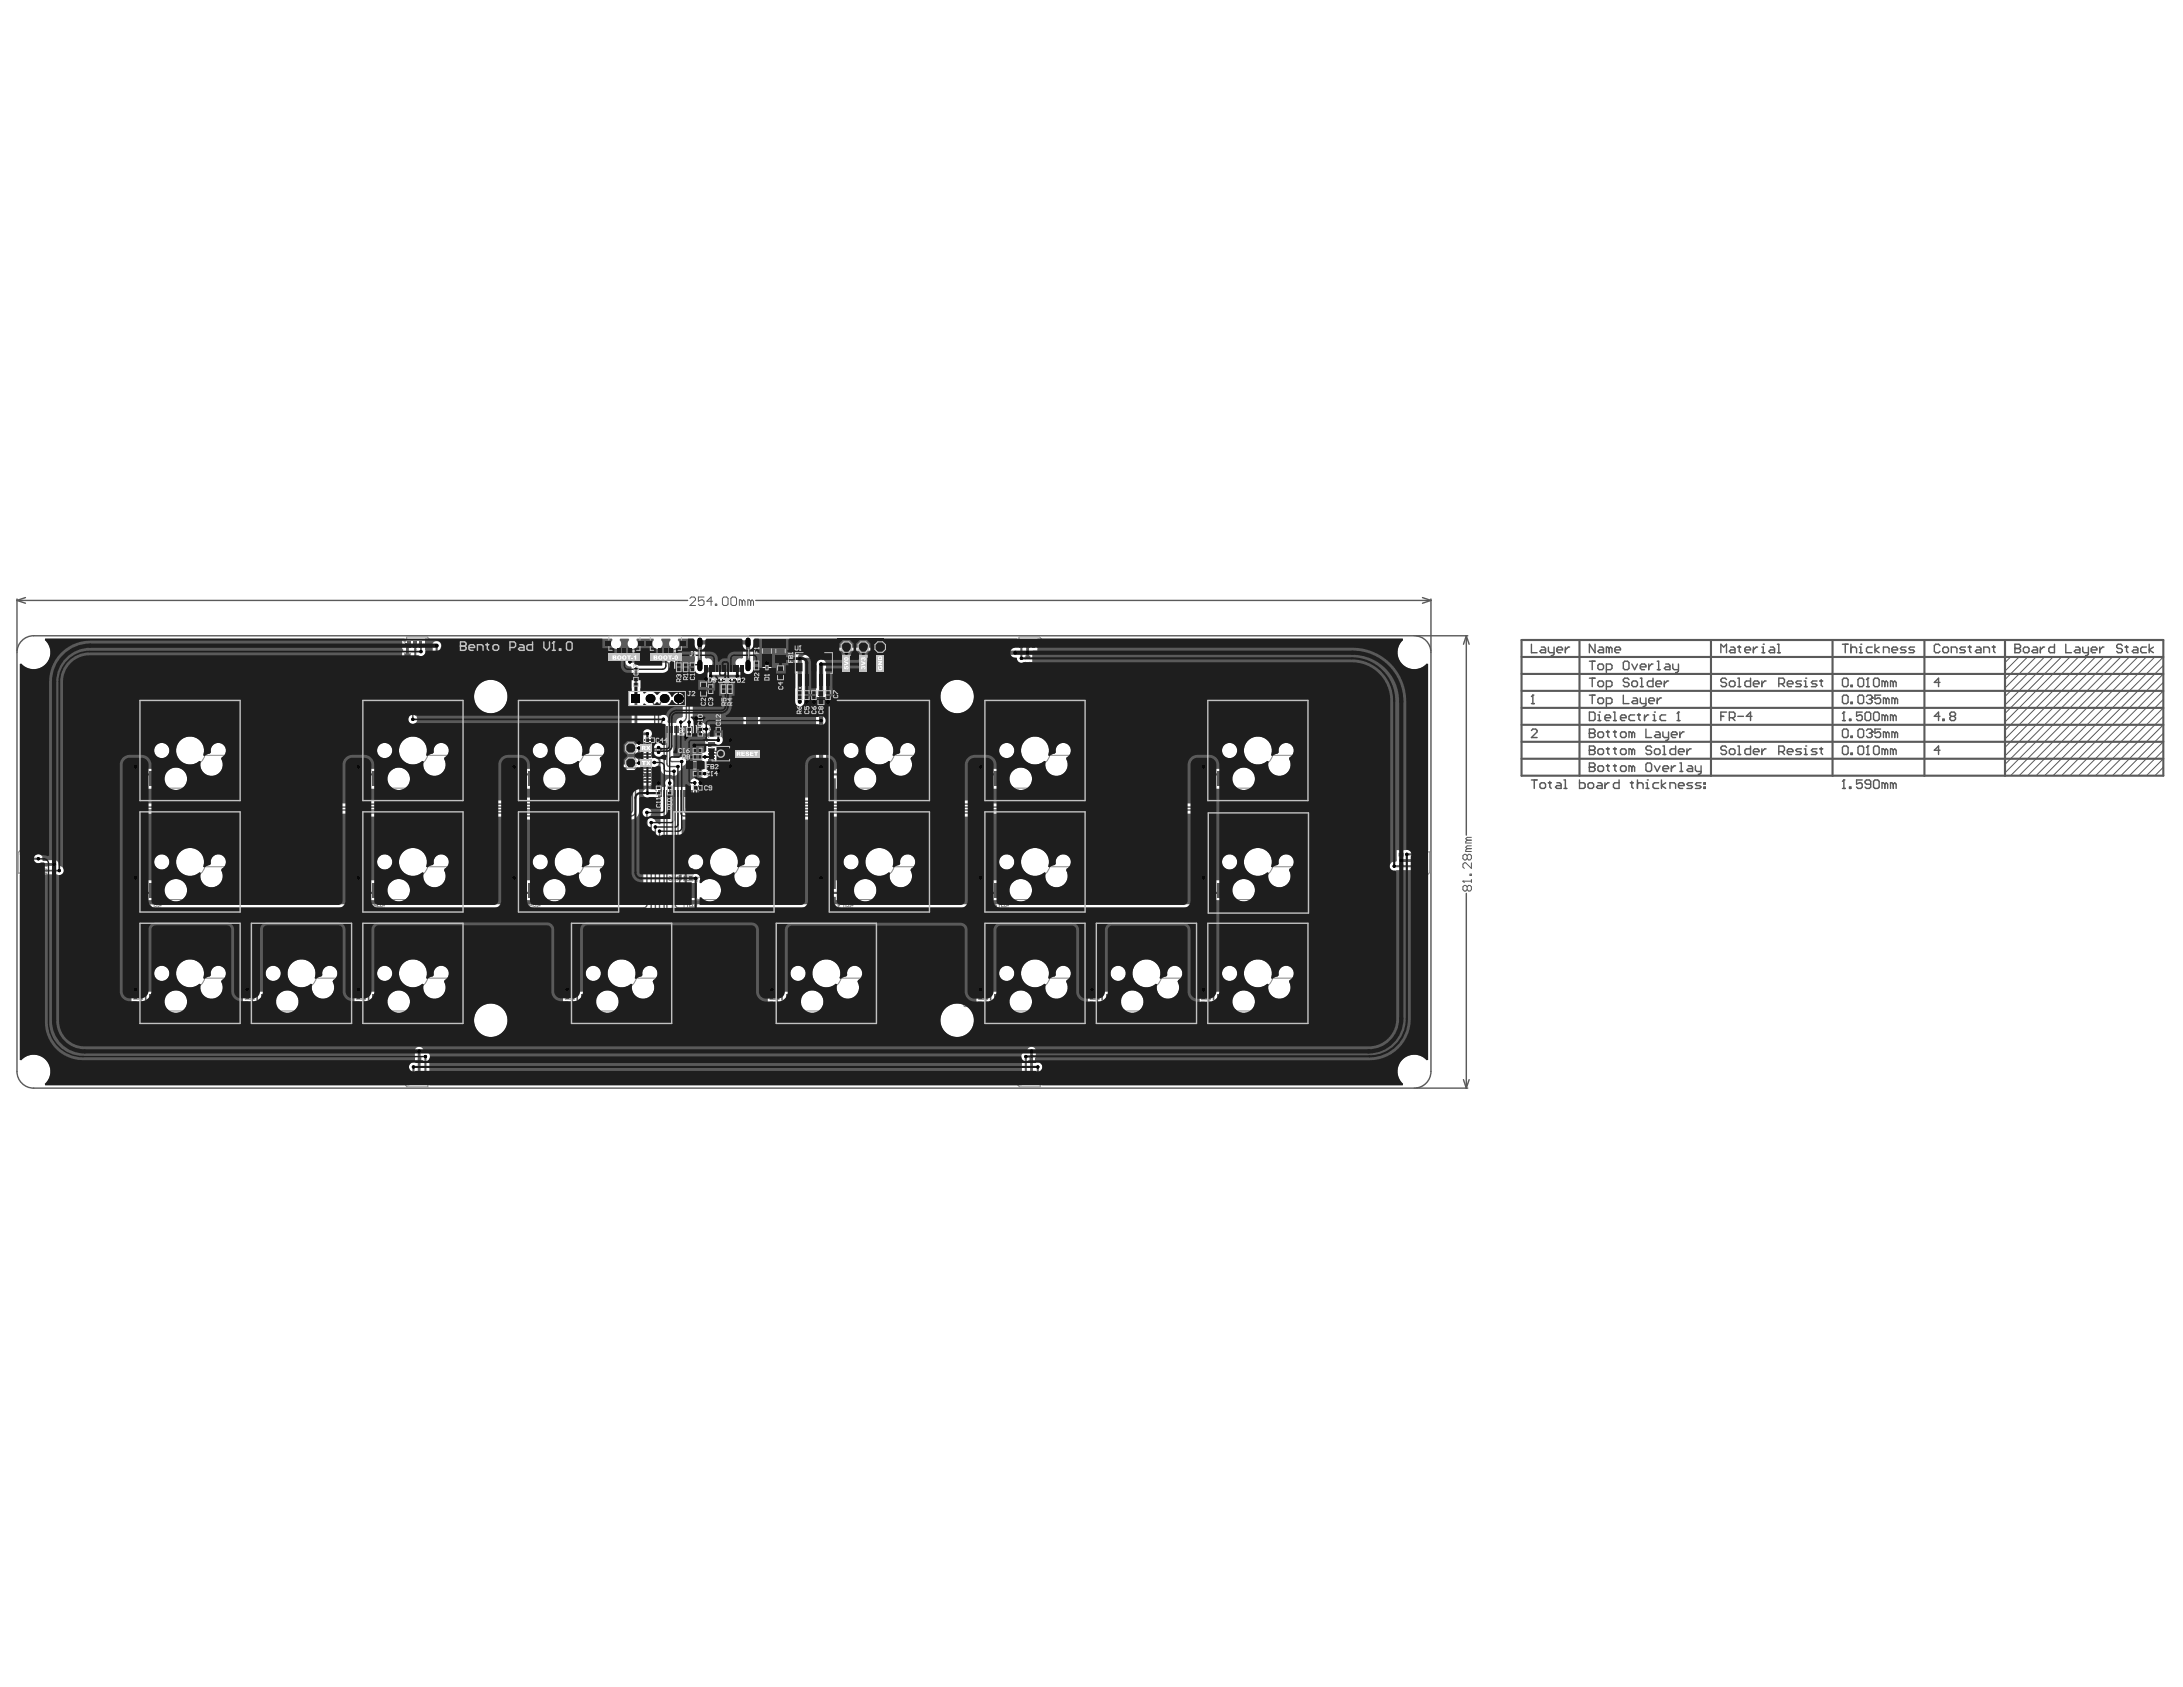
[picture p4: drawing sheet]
<svg xmlns="http://www.w3.org/2000/svg" width="279mm" height="216mm" viewBox="0 0 279 216" stroke-linecap="round" stroke-linejoin="round" font-family="sans-serif">
<g fill="none" stroke="#5a5a5a" stroke-width=".27">
<path d="M194.7 84.1h82.2M194.7 81.9h82.2v17.4h-82.2zM194.7 97.1h82.2M194.7 94.9h82.2M194.7 92.8h82.2M194.7 90.6h82.2M194.7 88.4h82.2M194.7 86.2h82.2M202.2 81.9v17.4M219 81.9v17.4M234.5 81.9v17.4M246.3 81.9v17.4"/>
<path d="M256.6 81.9v17.4"/>
</g>
<g fill="none" stroke="#5a5a5a" stroke-width=".13">
<path d="M88.3 76.6l.2-.2h.3l.2 .2v.2l-.7 .7h.7M90.1 76.4h-.7v.5l.5-.1 .2 .1v.4l-.2 .2h-.3l-.2-.2M91.2 76.9h-.7l.5-.5v1.1M91.6 77.3h.1v.2h-.1zM92.5 76.6l.1-.2h.4l.2 .2v.7l-.2 .2h-.4l-.1-.2zM93.5 76.6l.2-.2h.4l.2 .2v.7l-.2 .2h-.4l-.2-.2zM95 76.9l-.2-.1h-.2v.7M95 76.9v.6M95 76.9l.2-.1 .2 .1v.6M96.1 76.9l-.2-.1h-.2v.7M96.1 76.9v.6M96.1 76.9l.2-.1 .1 .1v.6"/>
<path d="M257.3 84.1l-.7 .7M258.4 84.1l-1.8 1.8M259.5 84.1l-2.9 2.9M260.6 84.1l-4 4M261.7 84.1l-5.1 5M262.8 84.1l-6.2 6.1M263.9 84.1l-7.3 7.2M264.9 84.1l-8.3 8.3M266 84.1l-9.4 9.4M267.1 84.1l-10.5 10.5M268.2 84.1l-11.6 11.6M269.3 84.1l-12.7 12.6"/>
<path d="M270.4 84.1l-13.8 13.7M271.5 84.1l-14.9 14.8M272.5 84.1l-15.2 15.2M273.6 84.1l-15.2 15.2M274.7 84.1l-15.2 15.2M275.8 84.1l-15.2 15.2M276.9 98.2l-1.1 1.1M276.9 97.1l-2.2 2.2M276.9 96l-3.3 3.3M276.9 94.9l-4.4 4.4M276.9 93.8l-5.4 5.5M276.9 92.8l-6.5 6.5"/>
<path d="M276.9 91.7l-7.6 7.6M276.9 90.6l-8.7 8.7M276.9 89.5l-9.8 9.8M276.9 88.4l-10.9 10.9M276.9 87.3l-12 12M276.9 86.2l-13 13.1M276.9 85.2l-14.1 14.1M276.9 84.1l-15.2 15.2M187.2 112.8h.1M187.2 112.8h1.1M187.2 112.8l.2 .2M187.8 113.5l-.2-.2h-.2l-.2 .2v.4l.2 .1h.2l.2-.1"/>
<path d="M187.8 109.5l-.2-.2h-.2l-.2 .2v.4l.2 .2h.2l.2-.2M187.8 113.5l.2-.2h.1l.2 .2v.4l-.2 .1h-.1l-.2-.1M187.8 109.5l.2-.2h.1l.2 .2v.4l-.2 .2h-.1l-.2-.2M187.8 109.5v.4M187.8 113.5v.4M187.8 108.6l-.2 .2v.2h.7M187.8 107.5l-.2 .2v.2h.7M187.8 108.6h.5M187.8 107.5h.5M188.1 111.9h.2v.1h-.2zM188.3 110.4v.7l-.7-.7h-.2l-.2 .2v.4l.2 .1M188.3 112.6v.4"/>
<path d="M188.3 108.2h-.5l-.2 .2 .2 .2M188.3 107.2h-.5l-.2 .1 .2 .2"/>
</g>
<g fill="none" stroke="#5a5a5a" stroke-width=".18">
<path d="M2.2 76.7v6.6M2.2 76.8l1.1 .4M2.2 76.8h85.8M3.3 76.5l-1.1 .3M96.7 76.8h86.4M182.1 76.5l1 .3M183.1 76.7v6.6M183.1 76.8l-1 .4M2.8 82l.4-.3 .5-.3h.6h176.7a2.14 2.14 0 0 1 2.1 2.1v53.6a2.14 2.14 0 0 1-2.1 2.2h-176.7a2.14 2.14 0 0 1-2.1-2.2v-53.6v-.6l.3-.5zM181.2 81.4h6.7M187.7 81.4l.3 1M187.7 81.4l-.4 1"/>
<path d="M187.7 81.4v25.5M196 82.4v1.1h.7M196 93.5l.2-.2h.3l.2 .2v.2l-.7 .7h.7M196 90h.4M196 99.8h.7M196.2 89h.1M196.2 89v1M196.2 89l-.2 .1M196.4 99.8v1.1M197.3 82.8h.3l.2 .2v.5h-.5l-.2-.1 .2-.2h.5M198.2 82.8v.6l.2 .1h.5M198.4 100v.7l.1 .2"/>
<path d="M198.9 82.8v.9l-.2 .2h-.2M199.3 83.2h.7v-.2l-.2-.2h-.4l-.1 .2v.4l.1 .1h.4M200.2 99.8h.1v1.1M200.3 82.8v.7M200.9 82.8h-.2l-.4 .4M202.2 99.8v1.1h.5l.2-.2v-.3l-.2-.2h-.5M203.4 98.2h.1M203.4 96h.1M203.4 93.8h.1M203.4 93.3h.6l.1 .2v.2l-.1 .1 .1 .2v.2l-.1 .2h-.6zM203.4 91.1h.6l.1 .2v.7l-.1 .2h-.6zM203.4 95.5h.6l.1 .2v.1l-.1 .2 .1 .2v.2l-.1 .2h-.6z"/>
<path d="M203.4 97.6h.6l.1 .2v.2l-.1 .2 .1 .2v.2l-.1 .1h-.6zM203.4 98.2h.6M203.4 96h.6M203.4 93.8h.6M203.4 89h.7M203.4 86.8h.7M203.4 84.6h.7M203.8 84.6v1.1M203.8 86.8v1.1M203.8 89v1M204.1 82.4v1.1l-.7-1.1v1.1M204.5 93.8l.2-.1h.4l.1 .1v.4l-.1 .2h-.4l-.2-.2z"/>
<path d="M204.5 89.5l.2-.2h.4l.1 .2v.4l-.1 .1h-.4l-.2-.1zM204.5 85.2l.2-.2h.4l.1 .2v.3l-.1 .2h-.4l-.2-.2zM204.5 87.3l.2-.1h.4l.1 .1v.4l-.1 .2h-.4l-.2-.2zM204.5 96l.2-.2h.4l.1 .2v.4l-.1 .2h-.4l-.2-.2zM204.5 98.2l.2-.2h.4l.1 .2v.4l-.1 .1h-.4l-.2-.1zM204.5 92.2h.4M204.5 91.5h.2v.7M204.7 91.1h.1M204.7 82.8h.4l.1 .2v.5h-.5l-.2-.1 .2-.2h.5M205.4 91.9h.7v-.2l-.1-.2h-.4l-.2 .2v.3l.2 .2h.4M205.6 90h.5l.2-.1v-.4l-.2-.2h-.5v1.1M205.6 85.7h.5l.2-.2v-.3l-.2-.2h-.5v1.1"/>
<path d="M205.6 87.9h.5l.2-.2v-.4l-.2-.1h-.5v1M205.6 98h.4M205.6 95.8h.4M205.6 93.7h.4M205.8 93.5v.7l.2 .2M205.8 95.7v.7l.2 .2M205.8 97.8v.8l.2 .1M206 83l-.2-.2h-.2v.7M206 83v.5M206 83l.1-.2 .2 .2v.5M206.5 91.1h.2v1.1M206.5 98h.4"/>
<path d="M206.5 95.8h.4M206.5 93.7h.4M206.5 92.2h.4M206.7 83.2h.7v-.2l-.2-.2h-.3l-.2 .2v.4l.2 .1h.3M206.7 93.5v.7l.2 .2M206.7 95.7v.7l.2 .2M206.7 97.8v.8l.2 .1M207.2 99.8v1.1h-.5l-.2-.2v-.3l.2-.2h.5M207.4 91.9h.7v-.2l-.2-.2h-.3l-.2 .2v.3l.2 .2h.3M207.6 93.7h.3l.2 .1v.4l-.2 .2h-.3l-.2-.2v-.4zM207.6 95.8h.3l.2 .2v.4l-.2 .2h-.3l-.2-.2v-.4zM207.6 98h.3l.2 .2v.4l-.2 .1h-.3l-.2-.1v-.4z"/>
<path d="M207.8 89v1h.7M207.8 84.8l.1-.2h.4l.2 .2v.7l-.2 .2h-.4l-.1-.2zM208.5 87l-.2-.2h-.4l-.1 .2v.2l.1 .1h.4l.2 .2v.2l-.2 .2h-.4l-.1-.2M208.9 100v.7l.1 .2M208.9 93.8l.1-.1 .2 .1v.6M208.9 98.2l-.2-.2h-.2v.7M208.9 93.8l-.2-.1h-.2v.7M208.9 96l-.2-.2h-.2v.8M208.9 87.3l.1-.1h.4l.2 .1v.4l-.2 .2h-.4l-.1-.2zM208.9 93.8v.6M208.9 96v.6M208.9 98.2v.5"/>
<path d="M208.9 98.2l.1-.2 .2 .2v.5M208.9 96l.1-.2 .2 .2v.6M208.9 85l.3 .7 .4-.7M209 89.3h.4l.2 .2v.5h-.6l-.1-.1 .1-.2h.6M209.2 91.5h-.5l-.2 .2v.3l.2 .2h.5M209.6 99.8v1.1M209.6 91.5h.3M209.8 91.3v.7l.1 .2M209.9 89.3v.6l.2 .1h.6M209.9 85.3h.8v-.1l-.2-.2h-.4l-.2 .2v.3l.2 .2h.4M209.9 86.8h.2v1.1M209.9 87.9h.4"/>
<path d="M210.5 91.5v.7M210.7 93.3v1.1h.7M210.7 97.8l.1-.2h.4l.2 .2v.8l-.2 .1h-.4l-.1-.1zM210.7 89.3v.9l-.2 .2h-.2M210.8 99.8h.1M211 89.7h.7v-.2l-.1-.2h-.4l-.2 .2v.4l.2 .1h.4M211 91.5h-.2l-.3 .4M211 85v.7M211.4 95.7l-.2-.2h-.4l-.1 .2v.1l.1 .2h.4l.2 .2v.2l-.2 .2h-.4l-.1-.2M211.6 91.5h.1v.7M211.6 92.2h.3M211.6 86.8v1.1h-.6l-.2-.2v-.4l.2-.1h.6"/>
<path d="M211.6 85h-.2l-.4 .3M211.7 91.1h.1M211.7 98l.4 .7 .4-.7M211.7 96l.2-.2h.4l.2 .2v.4l-.2 .2h-.4l-.2-.2zM211.9 93.7h.4l.2 .1v.6h-.6l-.2-.2 .2-.2h.6M211.9 87.5h.8v-.2l-.2-.1h-.4l-.2 .1v.4l.2 .2h.4M212.1 89.3v.7M212.1 84.6h.2v1.1M212.1 85.7h.4M212.7 99.8v1.1M212.7 89.3h-.2l-.4 .4M212.8 93.7v.5l.2 .2h.6"/>
<path d="M212.8 98.4h.8v-.2l-.2-.2h-.4l-.2 .2v.4l.2 .1h.4M212.8 96.6h.4M212.8 95.5h.2v1.1M213 87.2v.7M213.2 91.5h-.5l-.2 .2v.3l.2 .2h.5M213.2 85h.4l.1 .2v.5h-.5l-.2-.2 .2-.2h.5M213.6 93.7v.9l-.2 .2h-.2M213.6 87.2h-.2l-.4 .3M213.9 94h.7v-.2l-.1-.1h-.4l-.2 .1v.4l.2 .2h.4M213.9 98v.7M214.1 85v.5l.2 .2h.5M214.5 98h-.2l-.4 .4"/>
<path d="M214.5 95.5v1.1h-.6l-.2-.2v-.4l.2-.2h.6M214.6 92.2h.4M214.8 91.1h.1M214.8 96.2h.7v-.2l-.1-.2h-.4l-.2 .2v.4l.2 .2h.4M214.8 85v.9l-.2 .2h-.1M214.8 91.1v1.1M214.8 91.1l-.2 .2M215 98.7h.4M215 97.6h.2v1.1M215 93.7v.7M215.5 93.7h-.1l-.4 .3M215.9 95.8v.8"/>
<path d="M216.1 98h.4l.1 .2v.5h-.5l-.2-.1 .2-.2h.5M216.5 95.8h-.2l-.4 .4M217 98v.6l.2 .1h.5M217.7 98v.9l-.2 .2h-.1M220.3 83.5v-1.1l.3 .4 .4-.4v1.1M220.3 91.7h.3M221 95.7l-.2-.2h-.4l-.1 .2v.1l.1 .2h.4l.2 .2v.2l-.2 .2h-.4l-.1-.2M221 91.1h-.7v1.1M221 87l-.2-.2h-.4l-.1 .2v.2l.1 .1h.4l.2 .2v.2l-.2 .2h-.4l-.1-.2M221.3 96l.2-.2h.4l.2 .2v.4l-.2 .2h-.4l-.2-.2zM221.3 87.3l.2-.1h.4l.2 .1v.4l-.2 .2h-.4l-.2-.2zM221.3 91.9h.6l.2-.2v-.4l-.2-.2h-.6v1.1"/>
<path d="M221.5 82.8h.4l.2 .2v.5h-.6l-.2-.1 .2-.2h.6M221.7 91.9l.4 .3M222.4 82.8h.4M222.4 96.6h.4M222.4 95.5h.2v1.1M222.4 86.8h.2v1.1M222.4 87.9h.4M222.4 91.7h.7M222.6 82.6v.8l.2 .1M223.3 83.2h.8v-.2l-.2-.2h-.4l-.2 .2v.4l.2 .1h.4M224.1 95.5v1.1h-.6l-.2-.2v-.4l.2-.2h.6M224.1 86.8v1.1h-.6l-.2-.2v-.4l.2-.1h.6"/>
<path d="M224.2 91.7h-.7l.6-.6v1.1M224.4 96.2h.7v-.2l-.1-.2h-.4l-.2 .2v.4l.2 .2h.4M224.4 87.5h.7v-.2l-.1-.1h-.4l-.2 .1v.4l.2 .2h.4M224.4 82.8v.7M225 82.8h-.2l-.4 .4M225.5 83.5h.4M225.5 82.8h.2v.7M225.5 87.2v.7M225.5 95.8v.8M225.7 82.4h.1M226 95.8h-.1l-.4 .4M226 87.2h-.1l-.4 .3"/>
<path d="M226.6 82.8h.3l.2 .2v.5h-.5l-.2-.1 .2-.2h.5M227.5 83.5h.3M227.5 82.4h.2v1.1M227.7 96.2h.5l.2-.2v-.3l-.2-.2h-.5v1.1M227.7 87.5h.5l.2-.2v-.3l-.2-.2h-.5v1.1M228 96.2l.4 .4M228 87.5l.4 .4M228.8 96.2h.7v-.2l-.2-.2h-.4l-.1 .2v.4l.1 .2h.4M228.8 87.5h.7v-.2l-.2-.1h-.4l-.1 .1v.4l.1 .2h.4M230.6 95.8h-.6l-.2 .2 .2 .2h.4l.2 .2-.2 .2h-.6M230.6 87.2h-.6l-.2 .1 .2 .2h.4l.2 .2-.2 .2h-.6M230.9 96.6h.4"/>
<path d="M230.9 95.8h.2v.8M230.9 87.9h.4M230.9 87.2h.2v.7M231.1 95.5h.1M231.1 86.8h.1M232.6 95.8h-.6l-.2 .2 .2 .2h.4l.2 .2-.2 .2h-.6M232.6 87.2h-.6l-.2 .1 .2 .2h.4l.2 .2-.2 .2h-.6M232.9 95.8h.4M232.9 87.2h.4M233.1 87v.7l.2 .2M233.1 95.7v.7l.2 .2M235.8 93.5l.2-.2h.4l.1 .2v.7l-.1 .2h-.4l-.2-.2z"/>
<path d="M235.8 89.1l.2-.1h.4l.1 .1v.8l-.1 .1h-.4l-.2-.1zM235.8 95.7l.2-.2h.4l.1 .2v.7l-.1 .2h-.4l-.2-.2zM235.8 92.2h.4M235.8 87l.2-.2h.4l.1 .2v.7l-.1 .2h-.4l-.2-.2zM235.8 82.4h.7M236 91.1h.1M236 99.8h.1M236 91.1v1.1M236 99.8v1.1M236 91.1l-.2 .2M236 99.8l-.2 .2M236.2 82.4v1.1"/>
<path d="M236.7 92h.2v.2h-.2zM236.9 83l.2-.2h.3l.2 .2v.5M236.9 94.2h.2v.2h-.2zM236.9 89.9h.2v.1h-.2zM236.9 96.4h.2v.2h-.2zM236.9 87.7h.2v.2h-.2zM236.9 82.4v1.1M237.8 93.5l.2-.2h.3l.2 .2v.7l-.2 .2h-.3l-.2-.2zM237.8 89.1l.2-.1h.3l.2 .1v.8l-.2 .1h-.3l-.2-.1zM237.8 95.7l.2-.2h.3l.2 .2v.7l-.2 .2h-.3l-.2-.2zM237.8 87l.2-.2h.3l.2 .2v.7l-.2 .2h-.3l-.2-.2zM238 83.5h.3"/>
<path d="M238 82.8h.2v.7M238.2 82.4h.1M238.3 91.1h-.7v.6l.4-.2h.2l.1 .2v.3l-.1 .2h-.4l-.2-.2M238.3 99.8h-.7v.6l.6-.2 .1 .2v.3l-.1 .2h-.4l-.2-.2M238.9 93.5l.2-.2h.3l.2 .2v.2M238.9 96.6h.3M238.9 91.1h.3l.2 .2v.7l-.2 .2h-.3l-.2-.2v-.7zM238.9 89.1l.2-.1h.3l.2 .1v.2M238.9 87.9h.3M239.1 95.5h.1M239.1 86.8h.1M239.1 86.8l-.2 .2"/>
<path d="M239.1 86.8v1.1M239.1 95.5v1.1M239.1 95.5l-.2 .2M239.2 93.8h.2M239.2 89.5h.2M239.4 93.8l.2 .2v.2l-.2 .2h-.3l-.2-.2M239.4 89.5l.2 .2v.2l-.2 .1h-.3l-.2-.1M239.6 93.7h.1M239.6 89.3h.1M239.6 82.8h-.5l-.2 .2v.4l.2 .1h.5M239.6 89.3l-.2 .2M239.6 93.7l-.2 .1"/>
<path d="M239.8 95.7l.2-.2h.3l.2 .2v.7l-.2 .2h-.3l-.2-.2zM239.8 91.3l.2-.2h.3l.2 .2v.7l-.2 .2h-.3l-.2-.2zM239.8 87l.2-.2h.3l.2 .2v.7l-.2 .2h-.3l-.2-.2zM239.8 100l.2-.2h.3l.2 .2v.7l-.2 .2h-.3l-.2-.2zM240 82.4v1.1M240.5 82.8l-.5 .4 .5 .3M240.7 93.3h-.7v.5l.3-.1h.2l.2 .1v.4l-.2 .2h-.3l-.2-.2M240.7 89h-.7v.5l.3-.2h.2l.2 .2v.4l-.2 .1h-.3l-.2-.1M241.1 83.5v-.7h.5l.2 .2v.5M241.2 96l-.1-.2h-.2v.8M241.2 91.7l-.1-.2h-.2v.7M241.2 87.3l-.1-.1h-.2v.7"/>
<path d="M241.2 91.7l.2-.2 .2 .2v.5M241.2 87.3v.6M241.2 91.7v.5M241.2 96v.6M241.2 96l.2-.2 .2 .2v.6M241.2 87.3l.2-.1 .2 .1v.6M241.4 93.8l-.2-.1h-.1v.7M241.4 89.5l-.2-.2h-.1v.7M241.4 89.5l.2-.2 .2 .2v.5M241.4 93.8l.2-.1 .2 .1v.6M241.4 89.5v.5M241.4 93.8v.6"/>
<path d="M242.1 83.2h.8v-.2l-.2-.2h-.4l-.2 .2v.4l.2 .1h.4M242.3 96l-.2-.2h-.1v.8M242.3 91.7l-.2-.2h-.1v.7M242.3 87.3l-.2-.1h-.1v.7M242.3 87.3v.6M242.3 91.7v.5M242.3 96v.6M242.3 96l.2-.2 .2 .2v.6M242.3 87.3l.2-.1 .2 .1v.6M242.3 91.7l.2-.2 .2 .2v.5M242.5 93.8l-.2-.1h-.2v.7M242.5 89.5l-.2-.2h-.2v.7"/>
<path d="M242.5 89.5l.2-.2 .2 .2v.5M242.5 93.8l.2-.1 .2 .1v.6M242.5 89.5v.5M242.5 93.8v.6M244 82.8h-.6l-.2 .2 .2 .2h.4l.2 .2-.2 .1h-.6M245 82.8h-.5l-.2 .2 .2 .2h.4l.1 .2-.1 .1h-.6M248.3 82.6l-.2-.2h-.3l-.2 .2v.8l.2 .1h.3l.2-.1M248.3 96h-.7l.5-.5v1.1M248.3 87.3h-.7l.5-.5v1.1M248.3 91.7h-.7l.5-.6v1.1M248.7 92h.1v.2h-.1zM248.8 82.8h.4l.2 .2v.4l-.2 .1h-.4l-.1-.1v-.4z"/>
<path d="M249.7 83.5v-.7h.6l.2 .2v.5M249.7 91.7l-.1 .2v.1l.1 .2h.4l.2-.2v-.1l-.2-.2M249.7 91.7l-.1-.2v-.2l.1-.2h.4l.2 .2v.2l-.2 .2M249.7 91.7h.4M251.6 82.8h-.6l-.2 .2 .2 .2h.4l.2 .2-.2 .1h-.6M251.9 82.8h.4M252.1 82.6v.8l.2 .1M253 82.8h.4l.1 .2v.5h-.5l-.2-.1 .2-.2h.5M253.9 83.5v-.7h.5l.2 .2v.5M255 82.8h.4M255.2 82.6v.8l.2 .1M257.9 83h.1"/>
<path d="M257.9 82.4h.5l.2 .2v.2l-.2 .2 .2 .2v.2l-.2 .1h-.5zM257.9 83h.5M259.2 82.8h.3l.2 .2v.4l-.2 .1h-.3l-.2-.1v-.4zM260.2 82.8h.4l.2 .2v.5h-.6l-.1-.1 .1-.2h.6M261.1 82.8v.7M261.7 82.8h-.2l-.4 .4M262.9 82.4v1.1h-.5l-.2-.1v-.4l.2-.2h.5M264.4 82.4v1.1h.7M265.7 82.8h.3l.2 .2v.5h-.5l-.2-.1 .2-.2h.5M266.6 82.8v.6l.1 .1h.6M267.3 82.8v.9l-.2 .2h-.2M267.7 83.2h.7v-.2l-.2-.2h-.4l-.1 .2v.4l.1 .1h.4"/>
<path d="M268.7 82.8v.7M269.3 82.8h-.2l-.4 .4M271.6 82.6l-.1-.2h-.4l-.2 .2v.2l.2 .2h.4l.1 .2v.2l-.1 .1h-.4l-.2-.1M272 82.8h.4M272.2 82.6v.8l.2 .1M273.1 82.8h.3l.2 .2v.5h-.5l-.2-.1 .2-.2h.5M274.7 82.8h-.5l-.2 .2v.4l.2 .1h.5M275.1 82.4v1.1M275.6 82.8l-.5 .4 .5 .3M187.7 114.3v25M197.3 100.2h.3l.2 .2v.3l-.2 .2h-.3l-.2-.2v-.3zM198.2 100.2h.3"/>
<path d="M199.3 100.2h.3l.2 .2v.5h-.5l-.2-.2 .2-.2h.5M200.2 100.9h.3M203.4 100.2h.4l.2 .2v.3l-.2 .2h-.4l-.2-.2v-.3zM204.5 100.2h.4l.2 .2v.5h-.6l-.2-.2 .2-.2h.6M205.4 100.2v.7M206 100.2h-.2l-.4 .3M208.7 100.2h.3M209.6 100.4l.2-.2h.3l.2 .2v.5M210.7 100.2h.1v.7M210.7 100.9h.3M212.3 100.2h-.6l-.1 .2v.3l.1 .2h.6M213.2 100.2l-.5 .3 .5 .4"/>
<path d="M213.7 100.9v-.7h.6l.2 .2v.5M214.8 100.5h.7v-.1l-.1-.2h-.4l-.2 .2v.3l.2 .2h.4M216.6 100.2h-.5l-.2 .2 .2 .1h.4l.1 .2-.1 .2h-.6M217.7 100.2h-.5l-.2 .2 .2 .1h.3l.2 .2-.2 .2h-.5M218.1 100.7h.2v.2h-.2zM218.1 100.2h.2v.2h-.2zM235.8 100.9h.4M236.7 100.7h.2v.2h-.2zM239.4 100.4h-.5l-.2-.2v-.2l.2-.2h.3l.2 .2v.7l-.2 .2h-.3l-.2-.2M241.2 100.4l-.1-.2h-.2v.7M241.2 100.4v.5M241.2 100.4l.2-.2 .2 .2v.5"/>
<path d="M242.3 100.4l-.2-.2h-.1v.7M242.3 100.4v.5M242.3 100.4l.2-.2 .2 .2v.5M181.2 139.3h6.7M187.3 138.2l.4 1.1M188 138.2l-.3 1.1"/>
</g>
<g fill="none" stroke="#8c8c8c" stroke-width=".13">
<path d="M17.5 99.9h-.4v.5h.4M17.9 99.9h.4v.5h-.4M18.3 98.8h-1.2v.6h1.2v-.6M24.9 98h-4v.6M26.2 96.7h2.5v2.5M46 99.9h-.4v.5h.4M46.4 99.9h.4v.5h-.4M46.8 98.8h-1.2v.6h1.2v-.6M51.8 83.7h.7v1.7h-.7zM51.8 86.5v1.2M52.5 86.5h.6M53.3 84.2h-.4v.6h.4"/>
<path d="M53.4 98h-4v.6M53.4 88.6l.1-.1 .1 .1zM53.7 84.2h.3v.6h-.3M53.8 86.5h.1v1.2h-.1M54.2 86.3v-.4h.6v.4M54.2 86.7v.4h.6v-.4M54.7 96.7h2.5v2.5M54.9 81.9v-.2l-.2-.2h-2.7v.4M65.9 99.9h-.3v.5h.3M66.3 99.9h.4v.5h-.4M66.7 98.8h-1.1v.6h1.1v-.6M73.3 98h-4v.6"/>
<path d="M74.7 96.7h2.5v2.5M84 93.6l-.8 .8M89.9 93.6l.8 .8M91.6 94.7l.1-.1v.2zM92.9 96.9h-.6v-1.1h.6v1.1M93.2 97.2v.4h.6v-.4M93.2 95.5v-.4h.6v.4M93.2 95.9v.3h.6v-.3M93.2 96.8v-.4h.6v.4M95.2 92.1h-.8v8.1h.8M97.2 92.1h.8v8.1h-.8M104.8 98.8h1.2v.6h-1.2v-.6"/>
<path d="M105.2 99.9h-.4v.5h.4M105.6 99.9h.4v.5h-.4M113.1 98h-4v.6M114.4 96.7h2.5v2.5M125.3 98.8h1.1v.6h-1.1v-.6M125.7 99.9h-.4v.5h.4M126.1 99.9h.3v.5h-.3M131.2 84.3v-.3h.6v.3M131.2 84.7v.4h.6v-.4M133 98h-4v.6M133.3 81.9v-.2l-.2-.2h-2.7v.4M134.4 96.7h2.5v2.5"/>
<path d="M153.8 98.8h1.1v.6h-1.1v-.6M154.2 99.9h-.4v.5h.4M154.6 99.9h.3v.5h-.3M161.5 98h-4v.6M162.9 96.7h2.5v2.5M2.7 108.9h-.2l-.2 .2v2.6h.4M5.4 110.1v-.4h.6v.4M5.4 110.5v.4h.6v-.4M17.5 114h-.4v.6h.4M17.9 114h.4v.6h-.4M18.3 113h-1.2v.6h1.2v-.6M20.9 112.5h.1"/>
<path d="M20.9 100.7v.2h6.2M20.9 115v.1h6.2M24.9 112.3h-4v.6M26.2 110.9h2.5v2.6M46 114h-.4v.6h.4M46.4 114h.4v.6h-.4M46.8 113h-1.2v.6h1.2v-.6M49.4 112.5h.1M49.4 100.7v.2h6.2M49.4 115v.1h6.2M53.4 112.3h-4v.6M54.7 110.9h2.5v2.6"/>
<path d="M65.9 114h-.3v.6h.3M66.3 114h.4v.6h-.4M66.7 113h-1.1v.6h1.1v-.6M69.3 112.5h.1M69.3 100.7v.2h6.2M69.3 115v.1h6.2M73.3 112.3h-4v.6M74.7 110.9h2.5v2.6M83.2 100.4l.8 .8M87.5 112.7h1.2M87.5 112.1h1.2v.6h-1.2zM87.9 111.2h-.4v.5h.4"/>
<path d="M88.3 111.2h.4v.5h-.4M89.2 112.5h.1M89.2 115v.1h6.2M90.7 100.4l-.8 .8M93.2 112.3h-4v.6M94.6 110.9h2.4v2.6M104.8 113h1.2v.6h-1.2v-.6M105.2 114h-.4v.6h.4M105.6 114h.4v.6h-.4M109.1 112.5h.1M109.1 100.7v.2h6.2M109.1 115v.1h6.2"/>
<path d="M113.1 112.3h-4v.6M114.4 110.9h2.5v2.6M125.6 114h-.3v.6h.3M126 114h.4v.6h-.4M126.4 113h-1.1v.6h1.1v-.6M129 112.5h.1M129 100.7v.2h6.2M129 115v.1h6.2M133 112.3h-4v.6M134.4 110.9h2.5v2.6M153.8 113h1.1v.6h-1.1v-.6M154.2 114h-.4v.6h.4"/>
<path d="M154.6 114h.3v.6h-.3M157.5 112.5h.1M157.5 100.7v.2h6.2M157.5 115v.1h6.2M161.5 112.3h-4v.6M162.9 110.9h2.5v2.6M179.1 108.8v-.4h.5v.4M179.1 109.2v.3h.5v-.3M182.6 109h.4v2.7l-.2 .2M182.6 111.9h.2M17.5 128.2h-.4v.6h.4M17.9 128.2h.4v.6h-.4"/>
<path d="M18.3 127.3h-1.2v.6h1.2v-.6M20.9 126.7h.1M20.9 129.3v.1h6.2M24.9 126.5h-4v.6M26.2 125.2h2.5v2.5M31.8 128.2h-.4v.6h.4M32.2 128.2h.3v.6h-.3M32.5 127.3h-1.1v.6h1.1v-.6M35.1 126.7h.1M35.1 129.3v.1h6.2M39.1 126.5h-4v.6M40.5 125.2h2.5v2.5"/>
<path d="M45.6 127.3h1.2M45.7 127.3v.6h1.1v-.6M46 128.2h-.3v.6h.3M46.4 128.2h.4v.6h-.4M49.4 126.7h.1M49.4 129.3v.1h6.2M53.1 135.3h-.3v.6h.3M53.4 126.5h-4v.6M53.5 135.3h.4v.6h-.4M54.7 125.2h2.5v2.5M54.8 138.7v.4h-2.7l-.2-.2v-.2M72.3 127.3h1.2v.6h-1.1v-.6"/>
<path d="M72.7 128.2h-.3v.6h.3M73.1 128.2h.4v.6h-.4M76.1 126.7h.1M76.1 129.3v.1h6.2M80.1 126.5h-4v.6M81.5 125.2h2.4v2.5M98.5 127.3h1.2M98.6 127.3h1.1v.6h-1.1zM98.9 128.2h-.3v.6h.3M99.3 128.2h.4v.6h-.4M102.3 126.7h.1M102.3 129.3v.1h6.2"/>
<path d="M106.3 126.5h-4v.6M107.7 125.2h2.5v2.5M125.3 127.3h1.1M125.3 127.3h1.1v.6h-1.1zM125.6 128.2h-.3v.6h.3M126 128.2h.4v.6h-.4M129 126.7h.1M129 129.3v.1h6.2M132.2 135.3h-.4v.6h.4M132.6 135.3h.3v.6h-.3M133 126.5h-4v.6M133.1 138.7v.4h-2.6l-.2-.2v-.2"/>
<path d="M134.4 125.2h2.5v2.5M139.5 127.3h1.2M139.5 127.3h1.2v.6h-1.2zM139.9 128.2h-.4v.6h.4M140.3 128.2h.4v.6h-.4M143.3 126.7h.1M143.3 129.3v.1h6.2M147.3 126.5h-4v.6M148.6 125.2h2.5v2.5M153.8 127.3l1.1 .1v.5h-1.1v-.5M154.2 128.2h-.4v.6h.4M154.6 128.2h.3v.6h-.3"/>
<path d="M157.5 126.7h.1M157.5 129.3v.1h6.2M161.5 126.5h-4v.6M162.9 125.2h2.5v2.5"/>
</g>
<g fill="none" stroke="#8c8c8c" stroke-width=".18">
<path d="M52.7 82.5h.1M53.5 82.5h.1M54.2 82.5h.1M131.1 82.5h.1M131.9 82.5h.1M132.6 82.5h.1M3.3 109.5v.1M3.3 110.2v.1M3.3 111v.1M182 109.7h.1M182 110.5v.1M182 111.2h.1"/>
<path d="M52.6 138.1h.1M53.2 138.1h.1M54 138.1h.1M130.9 138.1h.1M131.6 138.1h.1M132.4 138.1h.1"/>
</g>
<path d="M90.3 94.6h.3v.3h-.3z" fill-rule="evenodd" fill="#8c8c8c"/>
<g fill="none" stroke="#8c8c8c" stroke-width=".13">
<path d="M15.2 99h.1M15.2 99l.1 .1M15.3 99.1l-.1 .1 .1 .2 .3-.1M15.3 99.1h.1M15.5 99.9l-.3-.1-.1 .2M15.6 98.9l-.3-.1-.1 .2M15.9 99.4h.1M15.9 98.8h.1M15.9 98.8l.1 .1M15.9 98.8v.6M16.1 99.9l-.1-.1-.3 .1 .4 .5h-.4M16.2 99.9l.1-.1 .3 .1v.4l-.1 .1-.3-.1"/>
<path d="M16.4 99.2l-.2 .2M16.6 99.2h-.3l-.1-.1 .1-.3h.3v.6M26.2 96.7a1.89 1.89 0 0 1-1.3 1.3M28.7 99.2a1.64 1.64 0 0 1-1.6 1.7M44.2 98.9l-.1-.1-.2 .1 .3 .5h-.3M44.5 99.4h.2M44.6 98.8h.1M44.6 98.8l.1 .1M44.6 98.8v.6M44.7 100l-.1-.1-.3 .1 .4 .4h-.4M44.9 100l.1-.1 .2 .1v.4h-.3M45 99.2l-.2 .2"/>
<path d="M45.2 99.2h-.3l-.1-.3 .1-.1h.3v.6M49.4 82.7h.2M49.5 82.2h.1M49.5 82.2v.5M49.5 82.2l.1 .1M49.8 82.3l.1-.1h.2v.5h-.2l-.1-.1zM50.3 82.2h.4v.5h-.4M50.4 87h.1M50.4 87l.1 .1M50.5 87.1h-.1l.1 .2 .2-.1M50.5 87.1h.1M50.5 82.4h.2"/>
<path d="M50.7 86.9l-.2-.1-.1 .2M50.8 85.3h.6v-.3l-.1-.1-.3 .1v.3M50.8 84.9l.2 .2M50.9 86.8v.4l.1 .1 .3-.1v-.4M51.1 84.5l-.1-.1-.2 .1 .1 .3M51.1 83.9v.1M51.1 84.5v.1M51.1 83.9h-.1h-.2l.1 .3M51.2 84.4h.1M51.2 83.9h.1M51.2 83.9h.2l-.1 .3M51.2 84.4l.2 .1-.1 .3"/>
<path d="M51.2 84.4l-.1 .1M51.2 83.9h-.1M51.2 82.2v.5h-.3M53 83.1h.3M53.1 83v.3M54.2 88v.2M54.2 88.1h.6M54.3 88.4l-.1 .1 .1 .3h.4l.1-.1-.1-.3M54.5 84.5h.2l.1-.1-.1-.2-.2 .1v.4v.1l.3-.1M54.5 83.1h.2M54.5 87.5l-.1-.1-.2 .1 .1 .3 .2-.1M54.5 87.5l.1-.1 .2 .1-.1 .3-.2-.1"/>
<path d="M54.5 87.5v.2M54.7 96.7a1.89 1.89 0 0 1-1.3 1.3M54.8 88.1h.1M54.8 88.1l-.1 .1M55.1 84.8h.2M55.2 84.2h.1M55.2 84.2v.6M55.2 84.2l.1 .1M55.5 84.3v-.1l.3 .1v.4l-.1 .1-.2-.1M57.2 99.2a1.64 1.64 0 0 1-1.6 1.7M63.8 100l.1-.1 .2 .1v.3v.1l-.3-.1zM63.9 99.1v-.1v-.2l.3 .1-.1 .2"/>
<path d="M63.9 99.1v.1v.2l.3-.1-.1-.2M63.9 99.1h.2M64.5 99.4h.2M64.6 98.8h.1M64.6 98.8l.1 .1M64.6 98.8v.6M64.7 100l-.3-.1-.1 .2M64.9 100l.1-.1 .2 .1v.3l-.1 .1-.2-.1M65 99.2l-.2 .2M65.2 99.2h-.3l-.1-.3 .1-.1h.3v.6M74.7 96.7a1.89 1.89 0 0 1-1.4 1.3M77.2 99.2a1.64 1.64 0 0 1-1.7 1.7"/>
<path d="M91.1 93.3l-.1-.1-.3 .1 .4 .4h-.4M91.3 93.2v.4l.1 .1 .2-.1v-.4M92.3 98.1h.6v-.3h-.1h-.3v.3M92.3 97.6l.5-.4h.1v.4M92.3 97.8l.2 .1M93.2 93.7h.5M93.2 93.6v.2M93.2 98.9v.2M93.2 99h.6M93.3 94l-.1 .1 .1 .2h.3h.1l-.1-.3M93.3 99.3l-.1 .1 .1 .3h.4l.1-.1-.1-.3M93.5 93.1l-.1-.1-.2 .1 .1 .2"/>
<path d="M93.5 93.1v.1M93.5 93h.1M93.5 93l.2 .1-.1 .2M93.5 93v.1M93.7 93.7h.1M93.7 93.7l-.1 .1M93.8 99h.1M93.8 98.3v.4h-.3l.1-.2-.1-.2-.3 .1 .1 .3M93.8 99l-.1 .1M98.6 99.7h.1M98.6 99.7v.5M98.6 99.7l.1 .1"/>
<path d="M98.8 99.7l.4 .5M99.2 99.7l-.4 .5M103 99h.1M103 99l.1 .1M103 99.9l.4 .3M103.1 99.1l-.1 .1 .1 .2 .2-.1M103.1 99.1h.1M103.3 98.9l-.2-.1-.1 .2M103.9 98.9l-.1-.1-.3 .1 .4 .5h-.4M103.9 100l-.2-.1-.1 .2M104.1 100l.1-.1 .3 .1v.3l-.1 .1-.3-.1M104.2 99.2l-.1 .2"/>
<path d="M104.4 99.2h-.2l-.1-.3 .1-.1h.2v.6M114.4 96.7a1.89 1.89 0 0 1-1.3 1.3M116.9 99.2a1.64 1.64 0 0 1-1.6 1.7M123.6 99.4h.2M123.7 98.9h.1M123.7 98.9v.5M123.7 98.9l.1 .1M123.8 99.9h-.3l.3 .5M124.3 99l-.1-.1-.2 .1 .3 .4h-.3M124.4 100l-.3-.1-.1 .2M124.5 100l.1-.1 .3 .1v.3l-.1 .1-.3-.1M124.7 99.2l-.2 .2"/>
<path d="M124.9 99.2h-.3l-.1-.2 .1-.1h.3v.5M127.7 82.4l.1-.1h.2l-.1 .2h-.1zM127.7 82l.3 .3M128.2 82.1l.1-.1h.3v.5h-.3l-.1-.1zM128.8 82h.3v.5h-.3M128.9 82.3h.2M129.7 82v.5h-.4M131.3 86.6v.1v.3h.4l.1-.1-.1-.3M131.4 83.1h.2M131.5 83v.3M131.5 86.1v.3l.3-.2h-.5M131.8 85.5v.4h-.3l.1-.2-.1-.2-.2 .1v.3"/>
<path d="M132.9 83.1h.2M134.4 96.7a1.89 1.89 0 0 1-1.4 1.3M136.9 99.2a1.64 1.64 0 0 1-1.7 1.7M151.9 98.8h.4v.3l-.2-.1-.2 .1 .1 .3 .3-.1M152.3 100l-.3-.1-.1 .2M152.8 98.9l-.1-.1-.3 .1 .4 .5h-.4M153 100l.1-.1 .3 .1v.4h-.1h-.3M153.2 99.2l-.2 .2M153.3 99.2h-.2l-.1-.3 .1-.1h.2v.6M162.9 96.7a1.89 1.89 0 0 1-1.4 1.3M165.4 99.2a1.64 1.64 0 0 1-1.7 1.7M3.1 107.9v.3h.5"/>
<path d="M3.1 106.3v.3l.3-.3h.2l-.1 .3M3.1 106.9v-.1h.4l.1 .1v.3h-.5zM3.1 107.3v.4h.5v-.4M3.3 107.5v.2M3.8 110.6h.3M4 110.5v.3M4 109.1v.2M5.5 111.3v-.1h.4l.1 .3-.1 .1h-.4zM5.5 111.8v.3l.3-.3 .2 .1-.1 .2M5.5 112.3v.1v.3h.4l.1-.1-.1-.3M15.1 100h.1M15.1 100l.1 .1"/>
<path d="M15.2 114.3h.4l-.3-.3v.5M15.2 100.1l-.1 .1 .1 .2 .3-.1M15.2 100.1h.1M15.3 113.3h.4l-.3-.2v.5M15.9 113.6h.2M16 113.1h.1M16 113.1v.5M16 113.1l.1 .1M16.1 114.1l-.1-.1-.2 .1 .3 .4h-.3M16.3 114.1l.1-.1 .3 .1v.4h-.1h-.3M16.5 113.4l-.2 .2M16.7 113.4h-.3l-.1-.2 .1-.1h.3v.5"/>
<path d="M19.5 101.9h.1M19.5 101.4h.1M19.5 101.4v.5M19.5 115.7v-.1l-.3 .1 .3 .5h-.3M19.7 115.6v.6l.2-.2 .2 .2v-.6M19.8 101.4v.5l.2-.2 .2 .2v-.5M20.3 115.7l.2-.1 .1 .2-.2 .1-.1 .2 .1 .1 .2-.1M20.4 101.4h.1h.2l-.1 .2-.2 .1 .1 .2 .2-.1M20.9 100.9h.1M20.9 115.1h.1M26.2 110.9a1.89 1.89 0 0 1-1.3 1.4M28.7 113.5a1.64 1.64 0 0 1-1.6 1.6"/>
<path d="M43.8 100.2h.3l.1-.1-.1-.2-.3 .1v.4h.1h.3M43.8 114.3l-.1-.1 .1-.2 .3 .1-.1 .2M43.8 114.3l-.1 .1 .1 .1h.3l-.1-.2M43.8 114.3h.2M44.2 113h-.4l.4 .6M44.5 113.6h.1M44.6 113h.1M44.6 113v.1M44.6 113v.6M44.6 114.1v-.1l-.3 .1 .3 .4h-.3M44.8 114.1l.1-.1 .3 .1v.4h-.1h-.3M45 113.4l-.2 .2"/>
<path d="M45.2 113.4h-.3l-.1-.1 .1-.3h.3v.6M47.8 116l.1-.1h.2l-.1 .3h-.1zM47.8 115.6l.3 .3M48.1 101.4h-.3l.3 .5M48.3 101.4v.5l.2-.2 .2 .2v-.5M48.3 115.6v.6l.2-.2 .2 .2v-.6M48.9 101.4h.1h.2l-.1 .2-.2 .1 .1 .2 .2-.1M48.9 115.7l.1-.1 .2 .1-.1 .2-.2 .1 .1 .2 .2-.1M49.4 100.9h.1M49.4 115.1h.1M54.7 110.9a1.89 1.89 0 0 1-1.3 1.4M57.2 113.5a1.64 1.64 0 0 1-1.6 1.6"/>
<path d="M63.8 113.2h.3h.1l-.1-.2-.3 .1v.3l.1 .1 .3-.1M63.9 114.6h.2M64 114h.1M64 114v.6M64 114l.1 .1M64.3 114.2h.1M64.3 114.2l.1 .1M64.3 100.1h.1M64.3 100.1l.1 .1M64.4 114.3l-.1 .1 .1 .2 .2-.1M64.4 114.3h.1M64.4 100.2h-.1l.1 .2 .3-.1"/>
<path d="M64.4 100.2h.1M64.5 113.5h.1M64.5 113h.1M64.5 113l.1 .1M64.5 113v.5M64.6 114.1l-.2-.1-.1 .2M64.8 114.1l.1-.1 .3 .1v.4l-.1 .1-.3-.1M65 113.3l-.2 .2M65.2 113.3h-.3l-.1-.1 .1-.2h.3v.5M67.7 115.9h.3v-.1v-.2l-.3 .1v.4l.1 .1 .2-.1M67.8 101.7l-.1-.1 .1-.2 .3 .1-.1 .2M67.8 101.7h.2"/>
<path d="M67.8 101.7l-.1 .1 .1 .1 .3-.1-.1-.1M68.2 115.6v.6l.2-.2 .2 .2v-.6M68.3 101.4v.5l.1-.1 .2 .1v-.5M68.8 115.7l.2-.1 .1 .2-.2 .1-.1 .2 .1 .1 .2-.1M68.8 101.5l.1-.1 .3 .1-.1 .2-.3 .1 .1 .1 .3-.1M69.3 100.9h.1M69.3 115.1h.1M74.7 110.9a1.89 1.89 0 0 1-1.4 1.4M77.2 113.5a1.64 1.64 0 0 1-1.7 1.6M85.6 112.1l.4 .3M85.6 111.4h.1M85.7 112.4h.3v.2l-.3 .1-.1-.1z"/>
<path d="M85.7 111.4l-.1 .1 .1 .2 .3-.1M85.7 111.4h.1M86 111.3l-.3-.1-.1 .2M86.2 111.4h.1M86.3 111.4l-.1 .1 .1 .2 .2-.1M86.3 111.4h.1M86.5 112.2l-.1-.1-.2 .1 .3 .5h-.3M86.5 111.3l-.2-.1-.1 .2M86.7 111.3l.1-.1 .3 .1v.3l-.1 .1-.3-.1M86.9 112.5l-.2 .2M87.1 112.5h-.3l-.1-.1 .1-.3h.3v.6M87.5 116.2h.1"/>
<path d="M87.5 115.6h.1M87.5 115.6v.6M87.5 115.6l.1 .1M87.9 116.2h.2M88 115.6h.1M88 115.6v.6M88 115.6l.1 .1M88.3 115.6v.6l.2-.2 .1 .2v-.6M88.8 115.7l.3-.1 .1 .2-.3 .1-.1 .2 .1 .1 .3-.1M89.2 115.1h.1M94.6 110.9a1.89 1.89 0 0 1-1.4 1.4M97 113.5a1.64 1.64 0 0 1-1.6 1.6"/>
<path d="M98.5 100.2h.2M103 100.3l.1-.1h.3l-.1 .2h-.2zM103.1 114h.3v.3l-.1-.1-.2 .1 .1 .3 .2-.1M103.1 113.3l-.1 .1 .1 .2 .3-.1-.1-.2M103.1 113.3l-.1-.1 .1-.2 .3 .1-.1 .2M103.1 113.3h.2M103.6 100.1h.1M103.6 100.1l.1 .1M103.6 114.2h.1M103.6 114.2l.1 .1M103.7 100.2l-.1 .1 .1 .1 .2-.1M103.7 100.2h.1"/>
<path d="M103.7 114.3l-.1 .1 .1 .2 .3-.1M103.7 114.3h.1M104 113.1l-.1-.1-.3 .1 .4 .5h-.4M104 114.1l-.3-.1-.1 .2M104.2 114.1l.1-.1 .2 .1v.4l-.1 .1-.2-.1M104.3 113.4l-.2 .2M104.5 113.4h-.3l-.1-.3 .1-.1h.3v.6M107.3 115.8h.1M107.3 101.6h.3l-.2-.2v.5M107.3 115.8l.1 .1M107.4 115.9h.1M107.4 115.9l-.1 .1 .1 .2 .2-.1"/>
<path d="M107.6 115.7l-.2-.1-.1 .2M107.9 101.9h.2M107.9 116.2h.2M108 115.6h.1M108 101.4h.1M108 101.4v.5M108 115.6v.6M108 115.6l.1 .1M108.3 101.4v.5l.1-.2 .2 .2v-.5M108.3 115.6v.6l.1-.2 .2 .2v-.6M108.8 101.4h.1h.3l-.1 .2-.3 .1 .1 .2 .3-.1M108.8 115.7l.1-.1 .3 .1-.1 .2-.3 .1 .1 .2 .3-.1"/>
<path d="M109.1 100.9h.1M109.1 115.1h.1M114.4 110.9a1.89 1.89 0 0 1-1.3 1.4M116.9 113.5a1.64 1.64 0 0 1-1.6 1.6M123.4 113.3h.4l-.3-.2v.5M123.5 114.3l-.1 .1 .1 .2 .3-.1-.1-.2M123.5 114.3l-.1-.1 .1-.2 .3 .1-.1 .2M123.5 114.3h.2M124 114.2h.1M124 114.2l.1 .1M124 100.1h.1M124.1 114.3l-.1 .1 .1 .2 .2-.1"/>
<path d="M124.1 114.3h.1M124.1 100.1l-.1 .1 .1 .2 .3-.1M124.1 100.1h.1M124.3 113.1h-.1h-.3l.4 .5h-.4M124.3 114.1l-.2-.1-.1 .2M124.5 114.1l.1-.1 .3 .1v.4l-.1 .1-.3-.1M124.7 113.4l-.2 .2M124.8 113.4h-.2l-.1-.3h.1h.2v.5M127.2 101.4h.3v.2l-.2-.1-.1 .3 .1 .1 .2-.1M127.2 116l.1-.1h.2v.3h-.2zM127.2 115.6l.3 .3M127.8 101.9h.2"/>
<path d="M127.8 116.2h.2M127.9 101.4h.1M127.9 115.6h.1M127.9 101.4v.5M127.9 115.6v.6M127.9 115.6l.1 .1M128.2 101.4v.5l.2-.2 .1 .2v-.5M128.2 115.6v.6l.2-.2 .1 .2v-.6M128.7 101.4h.1h.3l-.1 .2-.3 .1 .1 .2 .3-.1M128.7 115.7l.1-.1 .3 .1-.1 .2-.3 .1 .1 .2 .3-.1M129 100.9h.1M129 115.1h.1"/>
<path d="M134.4 110.9a1.89 1.89 0 0 1-1.4 1.4M136.9 113.5a1.64 1.64 0 0 1-1.7 1.6M151.9 100.1h.1M151.9 100.1l.1 .1M152 100.2l-.1 .1 .1 .1h.3M152 100.2h.1M152.1 113.6h.2M152.2 113.1h.1M152.2 113.1v.5M152.2 113.1l.1 .1M152.3 114.1l-.1-.1-.2 .1 .3 .5h-.3M152.5 113.2h.1"/>
<path d="M152.5 113.2l.1 .1M152.5 100.2h.3l-.2-.3v.5M152.5 114.3h.4l-.3-.3v.6M152.6 113.3l-.1 .1 .1 .2 .2-.1M152.6 113.3h.1M152.8 113.2l-.2-.1-.1 .1M153.1 114.1v-.1l.3 .1v.4l-.1 .1-.2-.1M153.2 113.4l-.2 .2M153.4 113.4h-.3l-.1-.1 .1-.2h.3v.5M155.7 115.7l.1-.1 .3 .1v.4l-.1 .1-.3-.1zM155.8 101.9h.2M155.9 101.4h.1"/>
<path d="M155.9 101.4v.5M156.5 101.4h-.3l.3 .5h-.3M156.6 115.7l-.1-.1-.2 .1 .3 .5h-.3M156.7 101.4v.5l.2-.2 .2 .2v-.5M156.8 115.6v.6l.2-.2 .2 .2v-.6M157.3 101.4h.1h.2l-.1 .2-.2 .1 .1 .2 .2-.1M157.4 115.7l.2-.1 .1 .2-.3 .1v.2v.1l.3-.1M157.6 100.9h-.1M157.6 115.1h-.1M162.9 110.9a1.89 1.89 0 0 1-1.4 1.4M165.4 113.5a1.64 1.64 0 0 1-1.7 1.6M179.1 106.8l.2-.1 .1 .1v.2l-.3-.1z"/>
<path d="M179.2 107.8h-.1l.1 .3h.3l.1-.1-.1-.2M179.4 107.2v.4l.2-.3h-.5M179.6 106.7l-.2 .3M181.2 110.1h.3M181.4 110v.2M181.4 111.5v.2M181.7 114.2v.4h.6M181.7 113.2l.1-.1h.4l.1 .1v.3h-.6zM181.7 113.7v.3h.6v-.3M182 113.9v.1M182.3 112.6v.3h-.3l.1-.1-.1-.2-.3 .1 .1 .2M15.2 128.3h.4v.2l-.2-.1-.2 .1 .1 .3 .3-.1"/>
<path d="M15.3 127.2h.4v.3l-.2-.1-.2 .1 .1 .3 .3-.1M15.9 127.8h.2M16 127.2h.1M16 127.2v.6M16 127.2l.1 .1M16.1 128.3h-.1h-.3l.4 .5h-.4M16.3 128.3h.1h.2v.4v.1l-.3-.1M16.5 127.6l-.2 .2M16.6 127.6h-.2l-.1-.3 .1-.1h.2v.6M19.2 130.3h.1M19.2 130.3l.1 .1M19.3 130.4l-.1 .1 .1 .2 .2-.1"/>
<path d="M19.3 130.4h.1M19.5 130.2l-.2-.1-.1 .2M19.7 130.1v.6l.2-.2 .2 .2v-.6M20.3 130.2l.1-.1 .2 .1-.3 .4 .1 .1 .2-.1M20.9 129.4h.1M26.2 125.2a1.89 1.89 0 0 1-1.3 1.3M28.7 127.7a1.64 1.64 0 0 1-1.6 1.7M29.6 129l.1-.1h.2v.2l-.2 .1zM29.6 128.6l.3 .3M29.7 128h.1h.2v.1l-.2 .1zM29.7 127.7l.3 .3M30.3 128.2h.2"/>
<path d="M30.4 127.7h.1M30.4 127.7l.1 .1M30.4 127.7v.5M30.5 128.7l-.1-.1-.3 .1 .4 .5h-.4M30.7 128.7l.1-.1 .2 .1v.4l-.1 .1-.2-.1M30.8 128l-.1 .2M31 128h-.2l-.1-.2 .1-.1h.2v.5M33.5 130.4h.3l-.2-.3v.6M34 130.1v.6l.2-.2 .2 .2v-.6M34.6 130.2l.1-.1 .2 .1-.1 .2-.2 .1 .1 .2 .2-.1M35.1 129.4h.1M40.5 125.2a1.89 1.89 0 0 1-1.4 1.3"/>
<path d="M43 127.7a1.64 1.64 0 0 1-1.7 1.7M44.1 128.3h.2M44.2 127.7h.1M44.2 127.7v.6M44.2 128.7h-.4l.4 .5M44.2 127.7l.1 .1M44.5 128.3h.2M44.6 127.7h.1M44.6 127.7v.6M44.6 127.7l.1 .1M44.7 128.8l-.1-.1-.2 .1 .3 .4h-.3M44.9 128.8l.1-.1 .3 .1v.4h-.1h-.3"/>
<path d="M45.1 128.1l-.2 .2M45.3 128.1h-.3l-.1-.1 .1-.3h.3v.6M47.8 130.1h.3v.3l-.1-.1-.2 .1 .1 .3 .2-.1M48.3 130.1v.6l.2-.2 .2 .2v-.6M48.9 130.2l.1-.1 .2 .1-.1 .2-.2 .1 .1 .2 .2-.1M49.4 129.4h.1M51.1 135.9h.2M51.2 135.4h.1M51.2 135.4v.5M51.8 135.4h-.1h-.2l.3 .5h-.3M52 135.4h.1h.3v.4l-.1 .1-.3-.1M52.1 137.5h.2"/>
<path d="M53.5 137.5h.3M53.7 137.4v.2M54.7 125.2a1.89 1.89 0 0 1-1.3 1.3M55.4 138h.1M55.4 138l.1 .1M55.5 138.1l-.1 .1 .1 .2 .2-.1M55.5 138.1h.1M55.7 137.9l-.2-.1-.1 .2M56 137.8h.3v.6h-.3l-.1-.1v-.4zM56.5 137.8h.3v.6h-.3M56.6 138.1h.2M57.2 127.7a1.64 1.64 0 0 1-1.6 1.7"/>
<path d="M57.4 137.8v.6h-.4M70.5 127.4l.1-.1 .3 .1v.3l-.1 .1-.3-.1zM70.9 128.4l-.1-.1-.3 .1 .4 .4h-.4M71.1 128.5h.1M71.1 128.5l.1 .1M71.2 128.6l-.1 .1 .1 .1h.2M71.2 128.6h.1M71.4 127.4l-.1-.1-.2 .1 .3 .4h-.3M71.4 128.4l-.2-.1-.1 .2M71.6 128.4l.1-.1 .3 .1v.4h-.1h-.3M71.8 127.6l-.2 .2M72 127.6h-.3l-.1-.2 .1-.1h.3v.5"/>
<path d="M74.3 130.2l.1-.1 .3 .1v.4l-.1 .1-.3-.1zM75 130.7h.2M75.1 130.1h.1M75.1 130.1v.6M75.1 130.1l.1 .1M75.3 130.1v.6l.2-.2 .2 .2v-.6M75.9 130.2l.1-.1 .2 .1-.1 .2-.2 .1 .1 .2 .2-.1M76.1 129.4h.1M81.5 125.2a1.89 1.89 0 0 1-1.4 1.3M83.9 127.7a1.64 1.64 0 0 1-1.6 1.7M96.6 128.6h.3l-.2-.3v.5M96.9 127.3h-.3l.3 .5"/>
<path d="M97.1 128.5h.1M97.1 128.5l.1 .1M97.2 128.6h-.1l.1 .2 .3-.1M97.2 128.6h.1M97.5 127.4l-.1-.1-.3 .1 .4 .4h-.4M97.5 128.4l-.3-.1-.1 .2M97.7 128.4l.1-.1 .2 .1v.3l-.1 .1-.2-.1M97.9 127.7l-.2 .1M98 127.7h-.2l-.1-.1 .1-.3h.2v.5M100.8 130.2l-.1-.1-.3 .1 .4 .5h-.4M101 130.7h.2M101.1 130.1h.1"/>
<path d="M101.1 130.1v.6M101.1 130.1l.1 .1M101.4 130.1v.6l.2-.2 .2 .2v-.6M101.9 130.2l.1-.1 .3 .1-.1 .2-.3 .1 .1 .2 .3-.1M102.3 129.4h.1M107.7 125.2a1.89 1.89 0 0 1-1.4 1.3M110.2 127.7a1.64 1.64 0 0 1-1.7 1.7M123.4 128.6h.2l.1-.1-.1-.2-.2 .1v.3l.1 .1 .2-.1M123.7 127.4h-.1h-.3l.4 .5h-.4M123.9 128.5h.1M123.9 128.5l.1 .1M124 128.6h-.1l.1 .2 .3-.1"/>
<path d="M124 128.6h.1M124.2 127.4h-.3l.3 .5h-.3M124.3 128.4l-.3-.1-.1 .2M124.5 128.4v-.1l.3 .1v.3l-.1 .1-.2-.1M124.6 127.7l-.2 .2M124.8 127.7h-.3l-.1-.3h.1h.3v.5M127.5 130.1h-.3l.3 .6M127.8 130.7h.2M127.9 130.1h.1M127.9 130.1v.6M127.9 130.1l.1 .1M128.2 130.1v.6l.2-.2 .1 .2v-.6"/>
<path d="M128.7 130.2l.1-.1 .3 .1-.1 .2-.3 .1 .1 .2 .3-.1M129 129.4h.1M130.5 137.5h.2M131.9 137.5h.2M132 137.4v.2M133.7 135.4l-.1-.1-.3 .1 .4 .5h-.4M133.8 138.1h.3l-.2-.3v.6M134.2 135.4l-.1-.1-.2 .1 .3 .5h-.3M134.4 125.2a1.89 1.89 0 0 1-1.4 1.3M134.4 135.4l.1-.1 .3 .1v.4l-.1 .1-.3-.1M134.4 137.8h.3v.6h-.3l-.1-.1v-.4zM134.9 137.8h.3v.6h-.3"/>
<path d="M135.1 138.1h.1M135.8 137.8v.6h-.4M136.9 127.7a1.64 1.64 0 0 1-1.7 1.7M137.6 128h.3l.1-.1-.1-.2-.3 .1v.4l.1 .1 .3-.1M137.7 128.8v-.1l.3 .1v.3l-.1 .1-.2-.1zM138.2 128.9h.4l-.3-.2v.5M138.6 127.8l-.1-.1-.3 .1 .4 .5h-.4M138.7 128.8l.1-.1 .3 .1v.3l-.1 .1-.3-.1M138.9 128.1l-.2 .2M139.1 128.1h-.3l-.1-.3 .1-.1h.3v.6M141.6 130.4l-.1-.1 .1-.2 .2 .1-.1 .2M141.6 130.4h.1"/>
<path d="M141.6 130.4l-.1 .1 .1 .2 .2-.1-.1-.2M142.1 130.7h.2M142.2 130.1h.1M142.2 130.1v.6M142.2 130.1l.1 .1M142.5 130.1v.6l.2-.2 .1 .2v-.6M143 130.2l.1-.1 .3 .1-.1 .2-.3 .1 .1 .2 .3-.1M143.3 129.4h.1M148.6 125.2a1.89 1.89 0 0 1-1.3 1.3M151.1 127.7a1.64 1.64 0 0 1-1.6 1.7M152 127.8l.1-.1 .3 .1v.4l-.1 .1-.3-.1zM152.2 129.2h.2"/>
<path d="M152.3 128.7h.1M152.3 128.7v.5M152.6 127.9h.1M152.6 127.9l.1 .1M152.6 128.9h.3l-.2-.2v.5M152.7 128l-.1 .1 .1 .2 .2-.1M152.7 128h.1M152.9 127.8l-.2-.1-.1 .2M153.1 128.7h.1h.3v.4l-.1 .1-.3-.1M153.3 128.1l-.2 .2M153.5 128.1h-.3l-.1-.3 .1-.1h.3v.6M155.8 130.4h.2l.1-.1-.1-.2-.2 .1v.4l.1 .1 .2-.1"/>
<path d="M156.4 130.7h.2M156.5 130.1h.1M156.5 130.1v.6M156.5 130.1l.1 .1M156.8 130.1v.6l.2-.2 .1 .2v-.6M157.3 130.2l.1-.1 .3 .1-.1 .2-.3 .1 .1 .2 .3-.1M157.6 129.4h-.1M162.9 125.2a1.89 1.89 0 0 1-1.4 1.3M165.4 127.7a1.64 1.64 0 0 1-1.7 1.7"/>
</g>
<g fill="none" stroke="#8c8c8c" stroke-width=".18">
<circle cx="51.8" cy="82.1" r=".1"/>
<circle cx="130.2" cy="82.1" r=".1"/>
<circle cx="2.9" cy="112" r=".1"/>
<circle cx="182.4" cy="108.8" r=".1"/>
<circle cx="55" cy="138.5" r=".1"/>
<circle cx="133.4" cy="138.5" r=".1"/>
</g>
<g fill="#5a5a5a">
<path d="M89.2 89.8h.2v4.1h.9v.5h-1.1z"/>
<path d="M84.9 90.3a.92 .92 0 0 0 1-.7l.2 .1a.75 .75 0 0 0 .6 .4v-.7h.2v.7l.3-.1 .2 .1v1.6l-.2 .1a.61 .61 0 0 0-.7 .7h-1l-.1-.2a.58 .58 0 0 0 0-.6 .58 .58 0 0 0-.6-.2l-.1-.1v-.6z"/>
<path d="M2.5 85l.2-.1 .2 .2a2.14 2.14 0 0 0 3-.2 2.14 2.14 0 0 0-.2-3l.1-.2h46v.3h-.3v1.1h.1v.2h-.1v2.4h.1v1.2h1.1v-.6l.2-.1v.7h1.2v-.2h1.4a.89 .89 0 0 0 .9-.9v-2.9a.58 .58 0 0 0-.5-.8 .58 .58 0 0 0-.5 .8v2.8l-1.3-.1v-.2h-.3l-.1-.2v-1.1l.1-.1a.58 .58 0 0 0 .6-.9v-1.4h23.9l.1 .2-.1 .1a.65 .65 0 0 0 .1 .9 .65 .65 0 0 0 .9-.1 .65 .65 0 0 0 0-.9l.1-.2h1.1v.2v.1a.65 .65 0 0 0 .1 .9 .65 .65 0 0 0 .9-.1 .65 .65 0 0 0-.1-.9l.1-.2h2.1l.1 .2-.1 .1a.65 .65 0 0 0 .1 .9 .65 .65 0 0 0 .9-.1 .65 .65 0 0 0 0-.9l.1-.2h1.1v.2v.1a.65 .65 0 0 0 .1 .9 .65 .65 0 0 0 .9-.1 .65 .65 0 0 0-.1-.9l.1-.2h1.9l.2 .2v2.9a1.34 1.34 0 0 0 .2 1.3 .69 .69 0 0 0 .8 .1 .69 .69 0 0 0 .4-.7l.2-.1a.61 .61 0 0 0 .7-.7 .61 .61 0 0 0-.9-.4l-.1-.1v-1.3h4.9v1.3l-.2 .1a.58 .58 0 0 0-.8 .5 .58 .58 0 0 0 .8 .6l.2 .1v.3l-.1 .2h-3.9a.58 .58 0 0 0-.7 .5 .58 .58 0 0 0 .7 .6h6.6a1.05 1.05 0 0 0 1-1.1v-1.1a.58 .58 0 0 0-.6-.6 .58 .58 0 0 0-.5 .8v.9h-1.1l-.1-.2v-3.1v-.8l.2-.2h33.6v.3h-.3v.9h-26.8a1.39 1.39 0 0 0-1.4 1.4v5.7a.64 .64 0 0 0 .7 .5 .64 .64 0 0 0 .6-.7v-5.5l.1-.1h26.9l.1 .1a.58 .58 0 0 0 1 .4h1v-1.3l.1-.1h.6v-1.6h46.7l.1 .2-.2 .2a2.14 2.14 0 0 0 .2 3 2.14 2.14 0 0 0 3-.2l.2 .1v23.8h-.3v-.3h-1.1v.3h-.2h-2.4v1.4l-.3 .1a.58 .58 0 0 0-.6 .7 .58 .58 0 0 0 .8 .4h4.1v24.3h-.2l-.2-.2a2.14 2.14 0 0 0-3 .2 2.14 2.14 0 0 0 .2 3l-.1 .2h-46.1v-.3h.3v-1.1h-.3v-.7a.58 .58 0 0 0-.6-.8l-.2-.2v-1.1a.58 .58 0 0 0-.4-.7 .58 .58 0 0 0-.8 .5l-.1 .1a.57 .57 0 0 0-.5 .9v3.4h-75.8v-.3h.3v-1.1h-.3v-.1v-2a.58 .58 0 0 0-.6-.8l-.2-.1a.58 .58 0 0 0-.7-.5 .58 .58 0 0 0-.4 .7v1.2l-.3 .1a.57 .57 0 0 0-.4 .8v2.1h-46.6l-.1-.2 .2-.2a2.14 2.14 0 0 0-.2-3 2.14 2.14 0 0 0-3 .2h-.2v-23.7h.3v.3h1.1v-.3h.2v-.1l3.3 .1a.58 .58 0 0 0 .8-.4 .58 .58 0 0 0-.5-.8l-.2-.1a.57 .57 0 0 0-.8-.6h-1.1l-.1-.1a.58 .58 0 0 0-.3-.6 .58 .58 0 0 0-.6 0h-2.1zM16.9 97.8l-.1 .3v1.6h.7l.1 3 .3 .8-.2 .2-.1 .5v7.5l-.2 .1a.64 .64 0 0 0-.6 .9v1.2h.7v1h1v-.1h.2v.4h2.6v-.3h.1a1.44 1.44 0 0 0 2.1 .1 1.44 1.44 0 0 0 0-2.1 1.44 1.44 0 0 0-2.1 .1l-.1-.1v-.2h-2.6v1.1h-.2v-9.5l.1-.2h27.4l.1 .2v7.4l-.2 .1a.64 .64 0 0 0-.6 .9v1.2h.7v1h1.1v-.1h.2v.4h2.5v-.3h.2a1.44 1.44 0 0 0 2 .1 1.44 1.44 0 0 0 0-2.1 1.44 1.44 0 0 0-2 .1l-.2-.1v-.2h-2.5v1.1h-.2l-.1-9.2 .1-.1h18.8l.1 .2v7l-.1 .1a.64 .64 0 0 0-.6 .9v1.2h.6v1h1.1v-.1h.2v.4h2.5v-.3h.2a1.44 1.44 0 0 0 2.1 .1 1.44 1.44 0 0 0 0-2.1 1.44 1.44 0 0 0-2.1 .1l-.2-.1v-.2h-2.5v1.1h-.2l-.1-8.9h13.9a1.03 1.03 0 0 0 1-1v-3.4h1.9v-2.3a.6 .6 0 0 0 .6-.6 .6 .6 0 0 0-.6-.6v-.3l.1-.1 .7 .4v1.4a1 1 0 0 0 1.4 .8 .58 .58 0 0 0 .6 0 .58 .58 0 0 0 .3-.5l.3-.1 .2-.3a.29 .29 0 0 1 .3-.4 .58 .58 0 0 0 .1-.8 .58 .58 0 0 0-.8-.1h-.7v-2.9h3.9v-.1l.2-.1a.58 .58 0 0 0 .7-.6 .58 .58 0 0 0-.7-.6l-.2-.2h-1.3l-.1-.4v-3.6a1.25 1.25 0 0 0-1.3-1.3h-1v-2.8a.59 .59 0 0 0-.3-.9 .59 .59 0 0 0-.8 .7h-.1h-4.2h-.2a.58 .58 0 0 0-.8 .4 .58 .58 0 0 0 .7 .7l.2 .1-.1 3.1h-.3v1.8h.3v3.1a1.11 1.11 0 0 0 1.2 1.1l.1 .1v.4l-.2 .2a.58 .58 0 0 0-.6 .2 .58 .58 0 0 0 0 .7v.3l.2 .3-.2 .3-.1 .7-.1 .1h-1.1a1.06 1.06 0 0 0-1 1.1v3.2h-11.9l-.2-.1 .1-2.4h.2v1.3h2.5v-.2l.2-.1a1.44 1.44 0 0 0 2.1 .1 1.44 1.44 0 0 0 0-2.1 1.44 1.44 0 0 0-2.1 .1h-.2v-.3h-2.5v.2h-.2v-.1h-.5l-.2-.1a.58 .58 0 0 0-.5-.8 .58 .58 0 0 0-.5 .7v1.4h.6l.2 2.6-.1 .1h-18.9l-.1-.1 .1-2.7h.2v1.3h2.5v-.2l.2-.1 .1 .2a1.44 1.44 0 0 0 2-.2 1.44 1.44 0 0 0-.1-2 1.44 1.44 0 0 0-2 .1h-.2v-.3h-2.5v.2h-.2v-.1h-.6l-.1-.1a.58 .58 0 0 0-.5-.8 .58 .58 0 0 0-.6 .7v1.4h.7l.1 3-.1 .1h-27.5v-3.2h.2v1.3h2.6v-.2l.1-.1a1.44 1.44 0 0 0 2.1 .1 1.44 1.44 0 0 0 0-2.1 1.44 1.44 0 0 0-2.1 .1h-.1v-.3h-2.6v.2h-.2v-.1h-.5l-.1-.1a.59 .59 0 0 0-.2-.8 .59 .59 0 0 0-.8 .2zM60.7 89.1a2.15 2.15 0 0 0 4.3 0 2.15 2.15 0 0 0-4.3 0zM120.4 89.1a2.14 2.14 0 0 0 4.2 0 2.14 2.14 0 0 0-4.2 0zM52.2 87.3v1.5h.2v2.9a.58 .58 0 0 0 .4 .9 .58 .58 0 0 0 .5-.9v-2.9h.8v-1.5zM90.3 94.3v2a.58 .58 0 0 0-.7 .6 .58 .58 0 0 0 .7 .5v1a.58 .58 0 0 0-.7 .6 .58 .58 0 0 0 .7 .6v.9h1.5v-3.5h.2v.2l3-.1 .1 .1v4.7h2.2v-4.7h-.6v-.4l-.3-.4 .3-.5v-.8h.6v-4.7h-2.2v4.7h.7v.4h-3.6l-.1-.2a.58 .58 0 0 0 .4-.8 .58 .58 0 0 0-.9-.2zM156.4 96.1a1 1 0 0 0 2 0 1 1 0 0 0-2 0zM127.9 96.1a.98 .98 0 0 0 1.9 0 .98 .98 0 0 0-1.9 0zM108 96.1a.98 .98 0 0 0 1.9 0 .98 .98 0 0 0-1.9 0zM48.3 96.1a.98 .98 0 0 0 1.9 0 .98 .98 0 0 0-1.9 0zM19.7 96.1a1 1 0 0 0 2 0 1 1 0 0 0-2 0zM68.2 96.1a.98 .98 0 0 0 1.9 0 .98 .98 0 0 0-1.9 0zM159.6 94.9a1.79 1.79 0 0 0 .2 2.4 1.79 1.79 0 0 0 2.4 .1h.2a1.44 1.44 0 0 0 1.5 1.9 1.44 1.44 0 0 0 1.1-2.2l.1-.2a.98 .98 0 0 0 .4-1.2 .98 .98 0 0 0-1.2-.6 .98 .98 0 0 0-.7 1.2l-.1 .1-.7 .4-.1-.2a1.79 1.79 0 0 0-.8-2.1 1.79 1.79 0 0 0-2.3 .4zM131.1 94.9a1.79 1.79 0 0 0 .1 2.4 1.79 1.79 0 0 0 2.5 .1h.1a1.44 1.44 0 0 0 1.6 1.9 1.44 1.44 0 0 0 1-2.2l.1-.2a.98 .98 0 0 0 .5-1.2 .98 .98 0 0 0-1.3-.6 .98 .98 0 0 0-.6 1.2l-.1 .1-.7 .4-.2-.2a1.79 1.79 0 0 0-.8-2.1 1.79 1.79 0 0 0-2.2 .4zM111.2 94.9a1.79 1.79 0 0 0 .1 2.4 1.79 1.79 0 0 0 2.4 .1h.2a1.44 1.44 0 0 0 1.6 1.9 1.44 1.44 0 0 0 1-2.2l.1-.2a.98 .98 0 0 0 .4-1.2 .98 .98 0 0 0-1.2-.6 .98 .98 0 0 0-.6 1.2l-.1 .1-.7 .4-.2-.2a1.79 1.79 0 0 0-.8-2.1 1.79 1.79 0 0 0-2.2 .4zM51.5 94.9a1.79 1.79 0 0 0 .1 2.4 1.79 1.79 0 0 0 2.4 .1h.2a1.44 1.44 0 0 0 1.6 1.9 1.44 1.44 0 0 0 1-2.2l.1-.2a.98 .98 0 0 0 .5-1.2 .98 .98 0 0 0-1.3-.6 .98 .98 0 0 0-.6 1.2l-.1 .1-.7 .4-.2-.2a1.79 1.79 0 0 0-.8-2.1 1.79 1.79 0 0 0-2.2 .4zM22.9 94.9a1.79 1.79 0 0 0 .2 2.4 1.79 1.79 0 0 0 2.4 .1h.2a1.44 1.44 0 0 0 1.5 1.9 1.44 1.44 0 0 0 1.1-2.2l.1-.2a.98 .98 0 0 0 .4-1.2 .98 .98 0 0 0-1.2-.6 .98 .98 0 0 0-.6 1.2l-.1 .1-.7 .4-.2-.2a1.79 1.79 0 0 0-.8-2.1 1.79 1.79 0 0 0-2.3 .4zM71.4 94.9a1.79 1.79 0 0 0 .1 2.4 1.79 1.79 0 0 0 2.5 .1h.1a1.44 1.44 0 0 0 1.6 1.9 1.44 1.44 0 0 0 1-2.2l.1-.2a.98 .98 0 0 0 .5-1.2 .98 .98 0 0 0-1.3-.6 .98 .98 0 0 0-.6 1.2l-.1 .1-.7 .4-.1-.2a1.79 1.79 0 0 0-.9-2.1 1.79 1.79 0 0 0-2.2 .4zM17.9 116l-.2 .2-.1 .5v9.2l-.2 .1a.64 .64 0 0 0-.6 1v1.2h.7v.9h1v-.1h.2v.5h2.6v-.3l.1-.1a1.44 1.44 0 0 0 2.1 .1 1.44 1.44 0 0 0 0-2 1.44 1.44 0 0 0-2.1 0h-.1v-.3h-2.6v1.1h-.2v-11.2l.1-.1h13.2l.1 .1-.1 .5v8.6l-.1 .1a.64 .64 0 0 0-.6 1v1.2h.7v.9h1v-.1h.2v.5h2.5v-.3l.2-.1a1.44 1.44 0 0 0 2.1 .1 1.44 1.44 0 0 0 0-2 1.44 1.44 0 0 0-2.1 0h-.2v-.3h-2.5v1.1h-.2l-.1-10.7 .2-.2h13.2l.1 .2-.1 .6v8l-.1 .1a.64 .64 0 0 0-.6 1v1.2h.6v.9h1.1v-.1h.2v.5h2.5v-.3l.2-.1a1.44 1.44 0 0 0 2 .1 1.44 1.44 0 0 0 0-2 1.44 1.44 0 0 0-2 0h-.2v-.3h-2.5v1.1h-.2l-.1-10.1 .2-.3h25.5l.1 .1v8.2l-.3 .1a.66 .66 0 0 0-.4 1v1.2h.6v.9h1.1v-.1h.2v.5h2.5v-.3l.2-.1a1.44 1.44 0 0 0 2 .1 1.44 1.44 0 0 0 0-2 1.44 1.44 0 0 0-2 0h-.2v-.3h-2.5v1.1h-.2l-.1-10h10.3l.4-.1 .3-.2a.54 .54 0 0 1 .5 .2l.5 .1h13.3v8l-.1 .1a.64 .64 0 0 0-.6 .9v1.2h.6v.9h1.1v-.1h.2v.5h2.5v-.3l.2-.1a1.44 1.44 0 0 0 2 .1 1.44 1.44 0 0 0 0-2 1.44 1.44 0 0 0-2 0h-.2v-.3h-2.5v1.1h-.2l-.1-10.3 .1-.1h25.6l.1 .1v8.3l-.3 .1a.66 .66 0 0 0-.4 .9v1.2h.6v.9h1.1v-.1h.2v.5h2.5v-.3l.2-.1a1.44 1.44 0 0 0 2.1 .1 1.44 1.44 0 0 0 0-2 1.44 1.44 0 0 0-2.1 0h-.2v-.3h-2.5v1.1h-.2l-.1-10.3-.1-.4 .1-.2 13.3 .1 .1 8.8-.2 .1a.64 .64 0 0 0-.6 .9v1.2h.7v.9h1.1v-.1h.2v.5h2.5v-.3l.1-.1a1.44 1.44 0 0 0 2.1 .1 1.44 1.44 0 0 0 0-2 1.44 1.44 0 0 0-2.1 0h-.1v-.3h-2.5v1.1h-.2l-.1-10.7-.1-.5 .1-.1h13.2l.1 .1v9.2l-.2 .1a.66 .66 0 0 0-.5 1v1.1h.7v.9h1v-.1h.2v.5h2.5v-.3l.2-.1a1.44 1.44 0 0 0 2.1 .1 1.44 1.44 0 0 0 0-2 1.44 1.44 0 0 0-2.1 0h-.2v-.3h-2.5v1.1h-.2v-11.3a.99 .99 0 0 0-1-1h-67.3v-3.7l.2-.1h.1v.8h-.1v2.5h2.5v-.3h.2l.1 .1a1.44 1.44 0 0 0 2-.1 1.44 1.44 0 0 0-.1-2.1 1.44 1.44 0 0 0-2 .2l-.2-.1v-.2a.61 .61 0 0 0-.6-.9h-.7v-.6l.2-.1a.97 .97 0 0 0 1.5-.5 .97 .97 0 0 0-1-1.3 .97 .97 0 0 0-.9 1.4v.2h-.9v-5.9l.2-.1h17.9v6.8l-.1 .1a.64 .64 0 0 0-.7 .9v1.2h.7v1l1.8-.1v.4h2.5v-.3h.2a1.44 1.44 0 0 0 2 .1 1.44 1.44 0 0 0 0-2.1 1.44 1.44 0 0 0-2 .1l-.2-.1v-.2h-2.5v1.1h-.7l-.1-9.1 .1-.2h19.3l.1 .1v7.1l-.3 .1a.66 .66 0 0 0-.4 .9v1.2h.6v1h1.1v-.1h.2v.4h2.5v-.3h.2a1.44 1.44 0 0 0 2.1 .1 1.44 1.44 0 0 0 0-2.1 1.44 1.44 0 0 0-2.1 .1l-.2-.1v-.2h-2.5v1.1h-.2l-.1-9.5 .1-.2h27.4l.1 .2v7.4l-.1 .1a.64 .64 0 0 0-.6 .9v1.2h.7v1h1v-.1h.2v.4h2.5v-.3h.2a1.44 1.44 0 0 0 2.1 .1 1.44 1.44 0 0 0 0-2.1 1.44 1.44 0 0 0-2.1 .1l-.2-.1v-.2h-2.5v1.1h-.2v-9.6l-.2-.5-.1-.2 .3-.8v-3.1h.2v1.3h2.5v-.2l.2-.1a1.44 1.44 0 0 0 2.1 .1 1.44 1.44 0 0 0 0-2.1 1.44 1.44 0 0 0-2.1 .1h-.2v-.3h-2.5v.2h-.2v-.1h-.5l-.1-.1a.58 .58 0 0 0-.6-.8 .58 .58 0 0 0-.5 .7v1.4h.7v3l-.1 .1h-27.4l-.1-.1 .1-3.1h.2v1.3h2.5v-.2l.2-.1 .1 .2a1.44 1.44 0 0 0 2.1-.2 1.44 1.44 0 0 0-.2-2 1.44 1.44 0 0 0-2 .1h-.2v-.3h-2.5v.2h-.2v-.1h-.5l-.1-.1a.58 .58 0 0 0-.6-.8 .58 .58 0 0 0-.5 .7v1.4h.7v2.6l-.1 .1h-19.3l-.1-.1 .1-2.7h.7v1.3h2.5v-.2l.2-.1a1.44 1.44 0 0 0 2 .1 1.44 1.44 0 0 0 0-2.1 1.44 1.44 0 0 0-2 .1h-.2v-.3h-2.5v.2h-.7v-.1h-.5l-.1-.2v-13.3a.64 .64 0 0 0-.6-.6 .64 .64 0 0 0-.7 .6v13.1l.1 .4v1.2h.7l.1 2.4h-15.2v-1.4h-.7l.1-.3a.58 .58 0 0 0-.7-.8 .58 .58 0 0 0-.3 .9v.2h-2.2l-.1-.3a.58 .58 0 0 0-.5-.8 .58 .58 0 0 0-.5 .9v.2h-1.4v.3h-.7a.58 .58 0 0 0-.8 .5 .58 .58 0 0 0 .8 .5h.7v.3h.7v3.2h-.1l-.5-.2a.59 .59 0 0 0-.6-.6v-.5a.58 .58 0 0 0-.6-.8 .58 .58 0 0 0-.4 .9v11.4h-63.8l-.4 .2zM156.4 110.3a1 1 0 0 0 2 0 1 1 0 0 0-2 0zM127.9 110.3a.98 .98 0 0 0 1.9 0 .98 .98 0 0 0-1.9 0zM108 110.3a.98 .98 0 0 0 1.9 0 .98 .98 0 0 0-1.9 0zM48.3 110.3a.98 .98 0 0 0 1.9 0 .98 .98 0 0 0-1.9 0zM19.7 110.3a1 1 0 0 0 2 0 1 1 0 0 0-2 0zM68.2 110.3a.98 .98 0 0 0 1.9 0 .98 .98 0 0 0-1.9 0zM159.6 109.2a1.79 1.79 0 0 0 .2 2.4 1.79 1.79 0 0 0 2.4 0l.2 .1a1.44 1.44 0 0 0 1.5 1.8 1.44 1.44 0 0 0 1.1-2.1l.1-.2a.98 .98 0 0 0 .4-1.3 .98 .98 0 0 0-1.2-.5 .98 .98 0 0 0-.7 1.2l-.1 .1-.7 .3-.1-.1a1.79 1.79 0 0 0-.8-2.2 1.79 1.79 0 0 0-2.3 .5zM131.1 109.2a1.79 1.79 0 0 0 .1 2.4 1.79 1.79 0 0 0 2.5 0l.1 .1a1.44 1.44 0 0 0 1.6 1.8 1.44 1.44 0 0 0 1-2.1l.1-.2a.98 .98 0 0 0 .5-1.3 .98 .98 0 0 0-1.3-.5 .98 .98 0 0 0-.6 1.2l-.1 .1-.7 .3-.2-.1a1.79 1.79 0 0 0-.8-2.2 1.79 1.79 0 0 0-2.2 .5zM111.2 109.2a1.79 1.79 0 0 0 .1 2.4 1.79 1.79 0 0 0 2.4 0l.2 .1a1.44 1.44 0 0 0 1.6 1.8 1.44 1.44 0 0 0 1-2.1l.1-.2a.98 .98 0 0 0 .4-1.3 .98 .98 0 0 0-1.2-.5 .98 .98 0 0 0-.6 1.2l-.1 .1-.7 .3-.2-.1a1.79 1.79 0 0 0-.8-2.2 1.79 1.79 0 0 0-2.2 .5zM91.3 109.2a1.79 1.79 0 0 0 .1 2.4 1.79 1.79 0 0 0 2.4 0l.2 .1a1.44 1.44 0 0 0 1.6 1.8 1.44 1.44 0 0 0 1-2.1l.1-.2a.98 .98 0 0 0 .5-1.3 .98 .98 0 0 0-1.3-.5 .98 .98 0 0 0-.6 1.2l-.1 .1-.7 .3-.2-.1a1.79 1.79 0 0 0-.8-2.2 1.79 1.79 0 0 0-2.2 .5zM51.5 109.2a1.79 1.79 0 0 0 .1 2.4 1.79 1.79 0 0 0 2.4 0l.2 .1a1.44 1.44 0 0 0 1.6 1.8 1.44 1.44 0 0 0 1-2.1l.1-.2a.98 .98 0 0 0 .5-1.3 .98 .98 0 0 0-1.3-.5 .98 .98 0 0 0-.6 1.2l-.1 .1-.7 .3-.2-.1a1.79 1.79 0 0 0-.8-2.2 1.79 1.79 0 0 0-2.2 .5zM22.9 109.2a1.79 1.79 0 0 0 .2 2.4 1.79 1.79 0 0 0 2.4 0l.2 .1a1.44 1.44 0 0 0 1.5 1.8 1.44 1.44 0 0 0 1.1-2.1l.1-.2a.98 .98 0 0 0 .4-1.3 .98 .98 0 0 0-1.2-.5 .98 .98 0 0 0-.6 1.2l-.1 .1-.7 .3-.2-.1a1.79 1.79 0 0 0-.8-2.2 1.79 1.79 0 0 0-2.3 .5zM71.4 109.2a1.79 1.79 0 0 0 .1 2.4 1.79 1.79 0 0 0 2.5 0l.1 .1a1.44 1.44 0 0 0 1.6 1.8 1.44 1.44 0 0 0 1-2.1l.1-.2a.98 .98 0 0 0 .5-1.3 .98 .98 0 0 0-1.3-.5 .98 .98 0 0 0-.6 1.2l-.1 .1-.7 .3-.1-.1a1.79 1.79 0 0 0-.9-2.2 1.79 1.79 0 0 0-2.2 .5zM156.4 124.6a1 1 0 0 0 2 0 1 1 0 0 0-2 0zM127.9 124.6a.98 .98 0 0 0 1.9 0 .98 .98 0 0 0-1.9 0zM101.2 124.6a.98 .98 0 0 0 1.9 0 .98 .98 0 0 0-1.9 0zM48.3 124.6a.98 .98 0 0 0 1.9 0 .98 .98 0 0 0-1.9 0zM34 124.6a.98 .98 0 0 0 1.9 0 .98 .98 0 0 0-1.9 0zM19.7 124.6a1 1 0 0 0 2 0 1 1 0 0 0-2 0zM75 124.6a.98 .98 0 0 0 1.9 0 .98 .98 0 0 0-1.9 0zM142.1 124.6a1 1 0 0 0 2 0 1 1 0 0 0-2 0zM159.6 123.4a1.79 1.79 0 0 0 .2 2.5 1.79 1.79 0 0 0 2.4 0l.2 .1a1.44 1.44 0 0 0 1.5 1.8 1.44 1.44 0 0 0 1.1-2.2l.1-.2a.98 .98 0 0 0 .4-1.2 .98 .98 0 0 0-1.2-.6 .98 .98 0 0 0-.7 1.2l-.1 .2-.7 .3-.1-.1a1.79 1.79 0 0 0-.8-2.2 1.79 1.79 0 0 0-2.3 .4zM131.1 123.4a1.79 1.79 0 0 0 .1 2.5 1.79 1.79 0 0 0 2.5 0l.1 .1a1.44 1.44 0 0 0 1.6 1.8 1.44 1.44 0 0 0 1-2.2l.1-.2a.98 .98 0 0 0 .5-1.2 .98 .98 0 0 0-1.3-.6 .98 .98 0 0 0-.6 1.2l-.1 .2-.7 .3-.2-.1a1.79 1.79 0 0 0-.8-2.2 1.79 1.79 0 0 0-2.2 .4zM104.4 123.4a1.79 1.79 0 0 0 .1 2.5 1.79 1.79 0 0 0 2.5 0l.1 .1a1.44 1.44 0 0 0 1.6 1.8 1.44 1.44 0 0 0 1-2.2l.1-.2a.98 .98 0 0 0 .5-1.2 .98 .98 0 0 0-1.3-.6 .98 .98 0 0 0-.6 1.2l-.1 .2-.7 .3-.2-.1a1.79 1.79 0 0 0-.8-2.2 1.79 1.79 0 0 0-2.2 .4zM51.5 123.4a1.79 1.79 0 0 0 .1 2.5 1.79 1.79 0 0 0 2.4 0l.2 .1a1.44 1.44 0 0 0 1.6 1.8 1.44 1.44 0 0 0 1-2.2l.1-.2a.98 .98 0 0 0 .5-1.2 .98 .98 0 0 0-1.3-.6 .98 .98 0 0 0-.6 1.2l-.1 .2-.7 .3-.2-.1a1.79 1.79 0 0 0-.8-2.2 1.79 1.79 0 0 0-2.2 .4zM37.2 123.4a1.79 1.79 0 0 0 .1 2.5 1.79 1.79 0 0 0 2.5 0l.1 .1a1.44 1.44 0 0 0 1.6 1.8 1.44 1.44 0 0 0 1.1-2.2v-.2a.98 .98 0 0 0 .5-1.2 .98 .98 0 0 0-1.2-.6 .98 .98 0 0 0-.7 1.2l-.1 .2-.7 .3-.1-.1a1.79 1.79 0 0 0-.8-2.2 1.79 1.79 0 0 0-2.3 .4zM22.9 123.4a1.79 1.79 0 0 0 .2 2.5 1.79 1.79 0 0 0 2.4 0l.2 .1a1.44 1.44 0 0 0 1.5 1.8 1.44 1.44 0 0 0 1.1-2.2l.1-.2a.98 .98 0 0 0 .4-1.2 .98 .98 0 0 0-1.2-.6 .98 .98 0 0 0-.6 1.2l-.1 .2-.7 .3-.2-.1a1.79 1.79 0 0 0-.8-2.2 1.79 1.79 0 0 0-2.3 .4zM78.2 123.4a1.79 1.79 0 0 0 .1 2.5 1.79 1.79 0 0 0 2.4 0l.2 .1a1.44 1.44 0 0 0 1.6 1.8 1.44 1.44 0 0 0 1-2.2l.1-.2a.98 .98 0 0 0 .5-1.2 .98 .98 0 0 0-1.3-.6 .98 .98 0 0 0-.6 1.2l-.1 .2-.7 .3-.2-.1a1.79 1.79 0 0 0-.8-2.2 1.79 1.79 0 0 0-2.2 .4zM145.3 123.4a1.79 1.79 0 0 0 .2 2.5 1.79 1.79 0 0 0 2.4 0l.2 .1a1.44 1.44 0 0 0 1.5 1.8 1.44 1.44 0 0 0 1.1-2.2l.1-.2a.98 .98 0 0 0 .4-1.2 .98 .98 0 0 0-1.2-.6 .98 .98 0 0 0-.6 1.2l-.1 .2-.7 .3-.2-.1a1.79 1.79 0 0 0-.8-2.2 1.79 1.79 0 0 0-2.3 .4zM120.4 130.6a2.14 2.14 0 0 0 4.2 0 2.14 2.14 0 0 0-4.2 0zM60.7 130.6a2.15 2.15 0 0 0 4.3 0 2.15 2.15 0 0 0-4.3 0z"/>
</g>
<g fill="none" stroke="#5a5a5a" stroke-width=".18">
<path d="M19.4 99.1l.3 .1 .2 .2 .1 .3M52.3 82.5h-.2M80.6 84.7l4.8 .1 .2 .3v2.2a.78 .78 0 0 0 .8 .7h1l.4 .3v3.4a.71 .71 0 0 1-.7 .7M81.8 95.7v.5l.1 .3h1M81.8 95.1h1.1M82.9 98.3h-2.9a.61 .61 0 0 0-.6 .6v3.3l-.1 .3h-12.2a.63 .63 0 0 1-.6-.6v-2.9M82.9 98.6h-2.6l-.4 .3-.1 3.6v.2l-.3 .2h-32.4a.58 .58 0 0 1-.6-.6v-3.2M82.9 99h-2.3l-.4 .2v3.7l-.2 .3-.2 .1h-61.2a.62 .62 0 0 1-.6-.6v-3.6M82.9 99.4h-2l-.3 .1v3.7l-.1 .2-.4 .3h-61.5h-.3l-.2 .2-.1 .3v10.1M82.9 99.7h-1.7l-.2 .1v.2v3.7l-.1 .2-.3 .1h-33.5a.58 .58 0 0 0-.6 .6v9.8M82.9 96.9h-1l-.1 .3v.5M82.9 97.6h.8"/>
<path d="M82.9 93.9v.8M83.2 89.4l.1 .1a1.81 1.81 0 0 1 .5 1.2v4.4l-.2 .3h-.7M83.7 97.6h.1M85 93.3v5l.2 .4h1.1M85 89.4a1.94 1.94 0 0 0-.7 1.5v2.4M85.4 93.3v4.6l.3 .2h1.1M85.7 93.3l.1 4 .2 .2h1.2M85.9 84.1l.1 3.4 .4 .2h1a.78 .78 0 0 1 .8 .8v4.8M89.3 93.3v2.5h-1.1M89.7 93.3h.7M90.2 99h.9M90.2 96.9h.9"/>
<path d="M91.1 96.5h1.1l.4 .2h3.4l.2 .3v2.5M91.1 98.6h.8M91.1 94.7h.8M93.5 94.7v.6M93.5 97.3v.7M96.2 92.8v2.9l-.1 .3h-3.5l-.4 .2h-1.1M105.7 99.1v3v.2l-.4 .2h-15.4h-.1l-.2-.2v-.8M126.2 99.1v3.2a.58 .58 0 0 1-.6 .6h-36.7l-.3-.2v-.2v-1M154.7 99.2v3.5a.62 .62 0 0 1-.6 .6h-65.5l-.2-.1-.2-.3v-1.4M20 113.9v.2l-.3 .2M82.8 104v11.8l-.2 .3-.2 .1h-63.9l-.2 .1-.2 .2-.1 .2v11.8M82.9 100.1h-1.3l-.2 .1-.1 3.7v.2l-.3 .2-.2 .1-14.1 .1-.2 .4v9.4"/>
<path d="M83.3 105.3v10.8v.3l-.2 .2h-.3h-49.9a.65 .65 0 0 0-.6 .7v11.2M83.9 105.9v10.7l-.1 .2-.2 .2-.3 .1h-36a.77 .77 0 0 0-.7 .8v10.6M84.3 100.2l.2 .2a1.17 1.17 0 0 1 .1 1.1M84.4 106.4l-.1 10.9-.3 .2h-10.3l-.4 .2v10.8M85 101.5v15.4a.66 .66 0 0 0 .7 .6M85.4 101.5v15.1v.3l.2 .1 .2 .1h39.7a.64 .64 0 0 1 .7 .6v10.8M85.7 117.5h.1M85.7 117.5l13.6 .1 .2 .3v9.7M85.7 100.2v1.3M86.1 101.5v14.7a.5 .5 0 0 0 .6 .4h53.1a.65 .65 0 0 1 .6 .7l.1 11.2M86.4 101.5v14.3l.2 .3 67.6 .1 .2 .1 .2 .2 .1 .2v11.8M86.8 101.5v9.7a.93 .93 0 0 0 1 .3v-.1"/>
<path d="M87.1 101.5v2.5l.2 .4h.2l18 .1 .2 .4v9.4M87.5 101.5v2.2l.2 .3h.2h37.7l.3 .1 .2 .2 .1 .3v9.7M87.8 101.5l.1 1.8v.2l.3 .2h65.9h.3l.2 .2 .1 .3v10.1M88.9 100.2v1.3M89.6 100.2v.2l-.3 .4v.7M52.2 138.1h.1M99.5 127.6v.9"/>
</g>
<g fill="none" stroke="#5a5a5a" stroke-width=".27">
<path d="M17.4 98.1v1M18 99.1h1.4M45.9 98.1v1M46.6 99.1h1.4M53.2 82.5v2.6l.3 1.1h2l.3-.2 .1-3.4M65.8 98.1v1M66.5 99.1h1.4M105.1 98.1v1M105.7 99.1h2M125.5 98.1v1M126.2 99.1h1.4l.5 .6M130.7 82.5v1.8"/>
<path d="M154 98.1v1M154.7 99.1h1.4M3.3 109.9h1.6M17.4 112.3v1M18 114.3h1.7M45.9 112.3v1M46.6 114.3h1.6M65.8 112.3v1M66.5 114.3h1.6M82.9 101.5h1.3M87.8 111.4v2l.5 .5M88.5 112.4h.5"/>
<path d="M89 112.4h.1M105.1 112.3v1M105.7 114.3h2.2M125.5 112.3v1M126.2 114.3h1.6M154 112.3v1M154.7 114.3h1.6M178.4 110.9h3.6M179.3 109.3v.8M180.1 109.3h1.9M180.1 109.3h.1M182 110.9h.1"/>
<path d="M182 109.3h.1M17.4 126.6v1M18 128.5h1.7M31.6 126.6v1M32.3 128.5h1.6M45.9 126.6v1M46.6 128.5h1.6M52.9 136.5v1.6M54.5 135.2v2.9M72.6 126.6v1M73.3 128.5h1.6M98.8 126.7v.9"/>
<path d="M99.5 128.5h1.6M125.5 126.7v.9M126.2 128.5h1.6M131.3 135.2v2.9M132.8 136.5v1.6M139.8 126.7v.9M140.5 128.5h1.6M154 126.7v.9M154.7 128.5h1.6"/>
</g>
<path d="M52.1 85.1v1.1M52.1 82.5v1.5M81.4 85.7h.1M81.4 85.7v7.7l.1 .2 .2 .2 1.2 .1M98.2 84.9l-.1 1.4-.2 .2h-.2h-6.7M131.5 82.5v1.7M3.3 110.6h3.6M179.3 110.1h2.7M53.6 134.6v3.5M132 134.6v3.5" fill="none" stroke="#5a5a5a" stroke-width=".36"/>
<g fill="none" stroke="#5a5a5a" stroke-width=".22">
<path d="M52.8 88h.1M52.8 92.1h.1M52.8 88v4.1M53.9 82.5v.9M82.9 95.8h.1M82.9 96.2h.1M83 95.8h.1M83 96.1h.1M83 96.1l-.1 .1M83 96.1h1l.3 .2M84.3 95.7l-.3 .1h-1M84.9 92.1l-.2 .5-.1 .7"/>
<path d="M7.6 111.4h-4.3M7.6 111.4h.1"/>
</g>
<path d="M89.6 85.2v-3h6.1v3M105.1 85v13.1M129.9 83.5h-26.8a.75 .75 0 0 0-.7 .8v5.5" fill="none" stroke="#5a5a5a" stroke-width=".54"/>
<g fill="#000">
<circle cx="17.4" cy="98.1" r=".21"/>
<circle cx="45.9" cy="98.1" r=".21"/>
<circle cx="52.8" cy="92.1" r=".21"/>
<circle cx="53.9" cy="83.4" r=".21"/>
<circle cx="55.9" cy="82.6" r=".21"/>
<circle cx="65.8" cy="98.1" r=".21"/>
<circle cx="80.6" cy="84.7" r=".21"/>
<circle cx="81.4" cy="85.7" r=".21"/>
<circle cx="81.8" cy="97.7" r=".21"/>
<circle cx="81.8" cy="95.1" r=".21"/>
<circle cx="81.8" cy="95.7" r=".21"/>
<circle cx="82.9" cy="93.9" r=".21"/>
<circle cx="83.2" cy="89.4" r=".57"/>
<circle cx="83.7" cy="97.6" r=".21"/>
<circle cx="84.3" cy="95.7" r=".21"/>
<circle cx="84.3" cy="96.3" r=".21"/>
<circle cx="84.9" cy="92.1" r=".21"/>
<circle cx="85" cy="89.4" r=".57"/>
<circle cx="85.9" cy="84.1" r=".21"/>
<circle cx="86.3" cy="98.7" r=".21"/>
<circle cx="86.8" cy="98.1" r=".21"/>
<circle cx="86.8" cy="89.4" r=".57"/>
<circle cx="86.9" cy="86.4" r=".21"/>
<circle cx="87.1" cy="92.4" r=".21"/>
<circle cx="87.2" cy="97.5" r=".21"/>
<circle cx="87.8" cy="86.4" r=".21"/>
<circle cx="87.8" cy="94.3" r=".21"/>
<circle cx="88.2" cy="92.4" r=".21"/>
<circle cx="88.6" cy="86.4" r=".21"/>
<circle cx="88.9" cy="95.4" r=".21"/>
<circle cx="89.1" cy="91.9" r=".21"/>
<circle cx="89.7" cy="91.9" r=".21"/>
<circle cx="90.2" cy="99" r=".21"/>
<circle cx="90.2" cy="96.9" r=".21"/>
<circle cx="90.4" cy="86.9" r=".21"/>
<circle cx="90.4" cy="93.3" r=".21"/>
<circle cx="91" cy="86.5" r=".21"/>
<circle cx="91.9" cy="98.6" r=".21"/>
<circle cx="91.9" cy="94.7" r=".21"/>
<circle cx="93.5" cy="98" r=".21"/>
<circle cx="93.5" cy="94.7" r=".21"/>
<circle cx="94.4" cy="86.5" r=".21"/>
<circle cx="94.9" cy="87.1" r=".21"/>
<circle cx="98.2" cy="84.9" r=".21"/>
<circle cx="102.4" cy="84.3" r=".21"/>
<circle cx="102.4" cy="89.8" r=".21"/>
<circle cx="103.3" cy="89.8" r=".21"/>
<circle cx="104.2" cy="89.8" r=".21"/>
<circle cx="105.1" cy="98.1" r=".21"/>
<circle cx="105.1" cy="85" r=".21"/>
<circle cx="105.1" cy="92.2" r=".21"/>
<circle cx="106" cy="89.8" r=".21"/>
<circle cx="108.3" cy="83.5" r=".21"/>
<circle cx="125.5" cy="98.1" r=".21"/>
<circle cx="129.9" cy="83.5" r=".21"/>
<circle cx="130.7" cy="84.3" r=".21"/>
<circle cx="131.5" cy="83.5" r=".21"/>
<circle cx="154" cy="98.1" r=".21"/>
<circle cx="4.9" cy="109.9" r=".21"/>
<circle cx="6.9" cy="110.6" r=".21"/>
<circle cx="7.6" cy="111.4" r=".21"/>
<circle cx="17.4" cy="112.3" r=".21"/>
<circle cx="45.9" cy="112.3" r=".21"/>
<circle cx="65.8" cy="112.3" r=".21"/>
<circle cx="82.8" cy="104" r=".21"/>
<circle cx="82.9" cy="101.5" r=".21"/>
<circle cx="83.3" cy="105.3" r=".21"/>
<circle cx="83.9" cy="105.8" r=".21"/>
<circle cx="84.3" cy="100.2" r=".21"/>
<circle cx="84.4" cy="106.4" r=".21"/>
<circle cx="85.7" cy="100.2" r=".21"/>
<circle cx="88.9" cy="100.2" r=".21"/>
<circle cx="89" cy="112.4" r=".21"/>
<circle cx="89.6" cy="100.2" r=".21"/>
<circle cx="105.1" cy="112.3" r=".21"/>
<circle cx="125.5" cy="112.3" r=".21"/>
<circle cx="154" cy="112.3" r=".21"/>
<circle cx="178.4" cy="110.9" r=".21"/>
<circle cx="179.3" cy="110.1" r=".21"/>
<circle cx="180.1" cy="109.3" r=".21"/>
<circle cx="17.4" cy="126.6" r=".21"/>
<circle cx="31.6" cy="126.6" r=".21"/>
<circle cx="45.9" cy="126.6" r=".21"/>
<circle cx="52.9" cy="136.5" r=".21"/>
<circle cx="53.6" cy="134.6" r=".21"/>
<circle cx="54.5" cy="135.2" r=".21"/>
<circle cx="72.6" cy="126.6" r=".21"/>
<circle cx="98.8" cy="126.7" r=".21"/>
<circle cx="125.5" cy="126.7" r=".21"/>
<circle cx="131.3" cy="135.2" r=".21"/>
<circle cx="132" cy="134.6" r=".21"/>
<circle cx="132.8" cy="136.5" r=".21"/>
<circle cx="139.8" cy="126.7" r=".21"/>
<circle cx="154" cy="126.7" r=".21"/>
</g>
<path d="M80.8 88.8h1.2v1.2h-1.2z" fill-rule="evenodd" fill="#000"/>
<path d="M89.6 81.9v.6M89.6 84.8v.8M95.7 81.9v.6M95.7 84.8v.8" fill="none" stroke="#000" stroke-width=".64"/>
<g fill="#5a5a5a">
<path d="M126 99.9h.3v.5h-.3z" fill-rule="evenodd"/>
<path d="M125.4 99.9h.3v.5h-.3z" fill-rule="evenodd"/>
<path d="M154.5 99.9h.4v.5h-.4z" fill-rule="evenodd"/>
<path d="M153.9 99.9h.3v.5h-.3z" fill-rule="evenodd"/>
<path d="M17.2 99.9h.3v.5h-.3z" fill-rule="evenodd"/>
<path d="M17.9 99.9h.3v.5h-.3z" fill-rule="evenodd"/>
<path d="M105.6 99.9h.3v.5h-.3z" fill-rule="evenodd"/>
<path d="M104.9 99.9h.3v.5h-.3z" fill-rule="evenodd"/>
<path d="M66.3 99.9h.3v.5h-.3z" fill-rule="evenodd"/>
<path d="M65.6 99.9h.4v.5h-.4z" fill-rule="evenodd"/>
<path d="M154.5 98.9h.4v.4h-.4z" fill-rule="evenodd"/>
<path d="M153.9 98.9h.3v.4h-.3z" fill-rule="evenodd"/>
<path d="M17.2 98.9h.3v.4h-.3z" fill-rule="evenodd"/>
<path d="M17.9 98.9h.3v.4h-.3z" fill-rule="evenodd"/>
<path d="M46.4 98.9h.3v.4h-.3z" fill-rule="evenodd"/>
<path d="M45.7 98.9h.3v.4h-.3z" fill-rule="evenodd"/>
<path d="M126 98.9h.3v.4h-.3z" fill-rule="evenodd"/>
<path d="M125.4 98.9h.3v.4h-.3z" fill-rule="evenodd"/>
<path d="M104.9 114h.3v.5h-.3z" fill-rule="evenodd"/>
<path d="M105.6 114h.3v.5h-.3z" fill-rule="evenodd"/>
<path d="M104.9 113.1h.3v.4h-.3z" fill-rule="evenodd"/>
<path d="M105.6 113.1h.3v.4h-.3z" fill-rule="evenodd"/>
<path d="M132.1 82h.3v.9h-.3z" fill-rule="evenodd"/>
<path d="M132.8 82h.4v.9h-.4z" fill-rule="evenodd"/>
<path d="M133.2 82.3h.3v.4h-.3z" fill-rule="evenodd"/>
<path d="M131.3 82h.5v.9h-.5z" fill-rule="evenodd"/>
<path d="M130.2 82.3h.3v.4h-.3z" fill-rule="evenodd"/>
<path d="M130.5 82h.4v.9h-.4z" fill-rule="evenodd"/>
<path d="M131.3 84h.5v.4h-.5z" fill-rule="evenodd"/>
<path d="M131.3 84.7h.5v.3h-.5z" fill-rule="evenodd"/>
<path d="M179.1 109.2h.5v.3h-.5z" fill-rule="evenodd"/>
<path d="M179.1 108.5h.5v.3h-.5z" fill-rule="evenodd"/>
<path d="M181.6 110.7h.9v.3h-.9z" fill-rule="evenodd"/>
<path d="M181.6 111.4h.9v.4h-.9z" fill-rule="evenodd"/>
<path d="M181.8 111.8h.4v.3h-.4z" fill-rule="evenodd"/>
<path d="M181.6 109.9h.9v.5h-.9z" fill-rule="evenodd"/>
<path d="M181.8 108.8h.4v.3h-.4z" fill-rule="evenodd"/>
<path d="M181.6 109.1h.9v.4h-.9z" fill-rule="evenodd"/>
<path d="M92.4 95.8h.4v.4h-.4z" fill-rule="evenodd"/>
<path d="M92.4 96.5h.4v.3h-.4z" fill-rule="evenodd"/>
<path d="M52.2 82h.3v.9h-.3z" fill-rule="evenodd"/>
<path d="M51.8 82.3h.4v.4h-.4z" fill-rule="evenodd"/>
<path d="M52.9 82h.5v.9h-.5z" fill-rule="evenodd"/>
<path d="M54.8 82.3h.3v.4h-.3z" fill-rule="evenodd"/>
<path d="M54.4 82h.4v.9h-.4z" fill-rule="evenodd"/>
<path d="M53.7 82h.3v.9h-.3z" fill-rule="evenodd"/>
<path d="M53.7 84.3h.3v.4h-.3z" fill-rule="evenodd"/>
<path d="M53 84.3h.3v.4h-.3z" fill-rule="evenodd"/>
<path d="M82.4 99.3h.9v.2h-.9z" fill-rule="evenodd"/>
<path d="M82.4 99.6h.9v.2h-.9z" fill-rule="evenodd"/>
<path d="M82.4 100h.9v.2h-.9z" fill-rule="evenodd"/>
<path d="M84.9 101.1h.2v.8h-.2z" fill-rule="evenodd"/>
<path d="M85.2 101.1h.3v.8h-.3z" fill-rule="evenodd"/>
<path d="M86 101.1h.2v.8h-.2z" fill-rule="evenodd"/>
<path d="M86.3 101.1h.2v.8h-.2z" fill-rule="evenodd"/>
<path d="M86.7 101.1h.2v.8h-.2z" fill-rule="evenodd"/>
<path d="M87 101.1h.2v.8h-.2z" fill-rule="evenodd"/>
<path d="M87.4 101.1h.2v.8h-.2z" fill-rule="evenodd"/>
<path d="M87.7 101.1h.3v.8h-.3z" fill-rule="evenodd"/>
<path d="M88.1 101.1h.2v.8h-.2z" fill-rule="evenodd"/>
<path d="M88.5 101.1h.2v.8h-.2z" fill-rule="evenodd"/>
<path d="M89.5 101.1h.2v.8h-.2z" fill-rule="evenodd"/>
<path d="M90.6 100h.9v.2h-.9z" fill-rule="evenodd"/>
<path d="M90.6 99.6h.9v.2h-.9z" fill-rule="evenodd"/>
<path d="M90.6 99.3h.9v.2h-.9z" fill-rule="evenodd"/>
<path d="M90.6 98.2h.9v.2h-.9z" fill-rule="evenodd"/>
<path d="M90.6 97.8h.9v.2h-.9z" fill-rule="evenodd"/>
<path d="M90.6 97.5h.9v.2h-.9z" fill-rule="evenodd"/>
<path d="M90.6 97.1h.9v.2h-.9z" fill-rule="evenodd"/>
<path d="M90.6 98.5h.9v.3h-.9z" fill-rule="evenodd"/>
<path d="M89.2 101.1h.2v.8h-.2z" fill-rule="evenodd"/>
<path d="M84.5 101.1h.3v.8h-.3z" fill-rule="evenodd"/>
<path d="M82.4 95h.9v.2h-.9z" fill-rule="evenodd"/>
<path d="M89.2 92.9h.2v.8h-.2z" fill-rule="evenodd"/>
<path d="M90.6 94.6h.9v.2h-.9z" fill-rule="evenodd"/>
<path d="M88.8 101.1h.2v.8h-.2z" fill-rule="evenodd"/>
<path d="M84.2 101.1h.2v.8h-.2z" fill-rule="evenodd"/>
<path d="M82.4 94.6h.9v.2h-.9z" fill-rule="evenodd"/>
<path d="M89.5 92.9h.2v.8h-.2z" fill-rule="evenodd"/>
<path d="M90.6 95h.9v.2h-.9z" fill-rule="evenodd"/>
<path d="M90.6 95.3h.9v.3h-.9z" fill-rule="evenodd"/>
<path d="M90.6 95.7h.9v.2h-.9z" fill-rule="evenodd"/>
<path d="M90.6 96h.9v.3h-.9z" fill-rule="evenodd"/>
<path d="M90.6 96.4h.9v.2h-.9z" fill-rule="evenodd"/>
<path d="M90.6 96.8h.9v.2h-.9z" fill-rule="evenodd"/>
<path d="M90.6 98.9h.9v.2h-.9z" fill-rule="evenodd"/>
<path d="M82.4 98.9h.9v.2h-.9z" fill-rule="evenodd"/>
<path d="M82.4 98.2h.9v.2h-.9z" fill-rule="evenodd"/>
<path d="M82.4 97.5h.9v.2h-.9z" fill-rule="evenodd"/>
<path d="M82.4 97.1h.9v.2h-.9z" fill-rule="evenodd"/>
<path d="M82.4 96.8h.9v.2h-.9z" fill-rule="evenodd"/>
<path d="M82.4 96.4h.9v.2h-.9z" fill-rule="evenodd"/>
<path d="M82.4 96h.9v.3h-.9z" fill-rule="evenodd"/>
<path d="M82.4 95.7h.9v.2h-.9z" fill-rule="evenodd"/>
<path d="M82.4 95.3h.9v.3h-.9z" fill-rule="evenodd"/>
<path d="M85.6 101.1h.2v.8h-.2z" fill-rule="evenodd"/>
<path d="M84.2 92.9h.2v.8h-.2z" fill-rule="evenodd"/>
<path d="M84.5 92.9h.3v.8h-.3z" fill-rule="evenodd"/>
<path d="M84.9 92.9h.2v.8h-.2z" fill-rule="evenodd"/>
<path d="M85.2 92.9h.3v.8h-.3z" fill-rule="evenodd"/>
<path d="M85.6 92.9h.2v.8h-.2z" fill-rule="evenodd"/>
<path d="M86 92.9h.2v.8h-.2z" fill-rule="evenodd"/>
<path d="M86.3 92.9h.2v.8h-.2z" fill-rule="evenodd"/>
<path d="M86.7 92.9h.2v.8h-.2z" fill-rule="evenodd"/>
<path d="M87 92.9h.2v.8h-.2z" fill-rule="evenodd"/>
<path d="M87.4 92.9h.2v.8h-.2z" fill-rule="evenodd"/>
<path d="M87.7 92.9h.3v.8h-.3z" fill-rule="evenodd"/>
<path d="M88.1 92.9h.2v.8h-.2z" fill-rule="evenodd"/>
<path d="M88.5 92.9h.2v.8h-.2z" fill-rule="evenodd"/>
<path d="M88.8 92.9h.2v.8h-.2z" fill-rule="evenodd"/>
<path d="M82.4 98.5h.9v.3h-.9z" fill-rule="evenodd"/>
<path d="M82.4 97.8h.9v.2h-.9z" fill-rule="evenodd"/>
<path d="M95.5 90.8h1.4v3.9h-1.4z" fill-rule="evenodd"/>
<path d="M95.5 97.6h1.4v3.9h-1.4z" fill-rule="evenodd"/>
<path d="M93.2 96.5h.5v.3h-.5z" fill-rule="evenodd"/>
<path d="M93.2 97.2h.5v.3h-.5z" fill-rule="evenodd"/>
<path d="M93.2 95.8h.5v.4h-.5z" fill-rule="evenodd"/>
<path d="M93.2 95.2h.5v.3h-.5z" fill-rule="evenodd"/>
<path d="M125.3 113.1h.4v.4h-.4z" fill-rule="evenodd"/>
<path d="M126 113.1h.3v.4h-.3z" fill-rule="evenodd"/>
<path d="M125.3 114h.4v.5h-.4z" fill-rule="evenodd"/>
<path d="M126 114h.3v.5h-.3z" fill-rule="evenodd"/>
<path d="M125.3 127.4h.4v.5h-.4z" fill-rule="evenodd"/>
<path d="M126 127.4h.3v.5h-.3z" fill-rule="evenodd"/>
<path d="M125.3 128.3h.4v.5h-.4z" fill-rule="evenodd"/>
<path d="M126 128.3h.3v.5h-.3z" fill-rule="evenodd"/>
<path d="M127.3 98.8h1.7v1.8h-1.7z" fill-rule="evenodd"/>
<path d="M136.8 97h1.8v1.8h-1.8z" fill-rule="evenodd"/>
<path d="M136.8 111.2h1.8v1.8h-1.8z" fill-rule="evenodd"/>
<path d="M127.3 113h1.7v1.8h-1.7z" fill-rule="evenodd"/>
<path d="M127.3 127.3h1.7v1.8h-1.7z" fill-rule="evenodd"/>
<path d="M136.8 125.5h1.8v1.8h-1.8z" fill-rule="evenodd"/>
<path d="M116.9 97h1.8v1.8h-1.8z" fill-rule="evenodd"/>
<path d="M107.3 98.8h1.8v1.8h-1.8z" fill-rule="evenodd"/>
<path d="M57.2 97h1.8v1.8h-1.8z" fill-rule="evenodd"/>
<path d="M47.6 98.8h1.8v1.8h-1.8z" fill-rule="evenodd"/>
<path d="M67.6 98.8h1.7v1.8h-1.7z" fill-rule="evenodd"/>
<path d="M77.1 97h1.8v1.8h-1.8z" fill-rule="evenodd"/>
<path d="M155.8 98.8h1.8v1.8h-1.8z" fill-rule="evenodd"/>
<path d="M165.4 97h1.7v1.8h-1.7z" fill-rule="evenodd"/>
<path d="M19.1 98.8h1.8v1.8h-1.8z" fill-rule="evenodd"/>
<path d="M28.7 97h1.8v1.8h-1.8z" fill-rule="evenodd"/>
<path d="M65.6 98.9h.4v.4h-.4z" fill-rule="evenodd"/>
<path d="M66.3 98.9h.3v.4h-.3z" fill-rule="evenodd"/>
<path d="M45.7 99.9h.3v.5h-.3z" fill-rule="evenodd"/>
<path d="M46.4 99.9h.3v.5h-.3z" fill-rule="evenodd"/>
<path d="M104.9 98.9h.3v.4h-.3z" fill-rule="evenodd"/>
<path d="M105.6 98.9h.3v.4h-.3z" fill-rule="evenodd"/>
<path d="M19.1 113h1.8v1.8h-1.8z" fill-rule="evenodd"/>
<path d="M28.7 111.2h1.8v1.8h-1.8z" fill-rule="evenodd"/>
<path d="M47.6 113h1.8v1.8h-1.8z" fill-rule="evenodd"/>
<path d="M57.2 111.2h1.8v1.8h-1.8z" fill-rule="evenodd"/>
<path d="M67.6 113h1.7v1.8h-1.7z" fill-rule="evenodd"/>
<path d="M77.1 111.2h1.8v1.8h-1.8z" fill-rule="evenodd"/>
<path d="M116.9 111.2h1.8v1.8h-1.8z" fill-rule="evenodd"/>
<path d="M107.3 113h1.8v1.8h-1.8z" fill-rule="evenodd"/>
<path d="M165.4 111.2h1.7v1.8h-1.7z" fill-rule="evenodd"/>
<path d="M155.8 113h1.8v1.8h-1.8z" fill-rule="evenodd"/>
<path d="M87.4 113h1.8v1.8h-1.8z" fill-rule="evenodd"/>
<path d="M97 111.2h1.8v1.8h-1.8z" fill-rule="evenodd"/>
<path d="M153.9 114h.3v.5h-.3z" fill-rule="evenodd"/>
<path d="M154.5 114h.4v.5h-.4z" fill-rule="evenodd"/>
<path d="M153.9 113.1h.3v.4h-.3z" fill-rule="evenodd"/>
<path d="M154.5 113.1h.4v.4h-.4z" fill-rule="evenodd"/>
<path d="M17.9 113.1h.3v.4h-.3z" fill-rule="evenodd"/>
<path d="M17.2 113.1h.3v.4h-.3z" fill-rule="evenodd"/>
<path d="M17.9 114h.3v.5h-.3z" fill-rule="evenodd"/>
<path d="M17.2 114h.3v.5h-.3z" fill-rule="evenodd"/>
<path d="M45.7 113.1h.3v.4h-.3z" fill-rule="evenodd"/>
<path d="M46.4 113.1h.3v.4h-.3z" fill-rule="evenodd"/>
<path d="M65.6 113.1h.4v.4h-.4z" fill-rule="evenodd"/>
<path d="M66.3 113.1h.3v.4h-.3z" fill-rule="evenodd"/>
<path d="M45.7 114h.3v.5h-.3z" fill-rule="evenodd"/>
<path d="M46.4 114h.3v.5h-.3z" fill-rule="evenodd"/>
<path d="M65.6 114h.4v.5h-.4z" fill-rule="evenodd"/>
<path d="M66.3 114h.3v.5h-.3z" fill-rule="evenodd"/>
<path d="M87.6 112.2h.3v.4h-.3z" fill-rule="evenodd"/>
<path d="M88.3 112.2h.3v.4h-.3z" fill-rule="evenodd"/>
<path d="M87.6 111.2h.3v.5h-.3z" fill-rule="evenodd"/>
<path d="M88.3 111.2h.3v.5h-.3z" fill-rule="evenodd"/>
<path d="M19.1 127.3h1.8v1.8h-1.8z" fill-rule="evenodd"/>
<path d="M28.7 125.5h1.8v1.8h-1.8z" fill-rule="evenodd"/>
<path d="M51.8 83.7h.7v.5h-.7z" fill-rule="evenodd"/>
<path d="M51.8 84.8h.7v.5h-.7z" fill-rule="evenodd"/>
<path d="M155.8 127.3h1.8v1.8h-1.8z" fill-rule="evenodd"/>
<path d="M165.4 125.5h1.7v1.8h-1.7z" fill-rule="evenodd"/>
<path d="M151.1 125.5h1.8v1.8h-1.8z" fill-rule="evenodd"/>
<path d="M141.5 127.3h1.8v1.8h-1.8z" fill-rule="evenodd"/>
<path d="M57.2 125.5h1.8v1.8h-1.8z" fill-rule="evenodd"/>
<path d="M47.6 127.3h1.8v1.8h-1.8z" fill-rule="evenodd"/>
<path d="M110.1 125.5h1.8v1.8h-1.8z" fill-rule="evenodd"/>
<path d="M100.6 127.3h1.7v1.8h-1.7z" fill-rule="evenodd"/>
<path d="M43 125.5h1.7v1.8h-1.7z" fill-rule="evenodd"/>
<path d="M33.4 127.3h1.8v1.8h-1.8z" fill-rule="evenodd"/>
<path d="M72.4 128.3h.4v.5h-.4z" fill-rule="evenodd"/>
<path d="M73.1 128.3h.3v.5h-.3z" fill-rule="evenodd"/>
<path d="M72.4 127.4h.4v.4h-.4z" fill-rule="evenodd"/>
<path d="M73.1 127.4h.3v.4h-.3z" fill-rule="evenodd"/>
<path d="M52.8 137.7h.3v.9h-.3z" fill-rule="evenodd"/>
<path d="M52 137.7h.4v.9h-.4z" fill-rule="evenodd"/>
<path d="M51.7 137.9h.3v.4h-.3z" fill-rule="evenodd"/>
<path d="M53.4 137.7h.5v.9h-.5z" fill-rule="evenodd"/>
<path d="M54.6 137.9h.4v.4h-.4z" fill-rule="evenodd"/>
<path d="M54.3 137.7h.3v.9h-.3z" fill-rule="evenodd"/>
<path d="M52.8 135.4h.3v.4h-.3z" fill-rule="evenodd"/>
<path d="M53.5 135.4h.3v.4h-.3z" fill-rule="evenodd"/>
<path d="M54.3 86.7h.5v.3h-.5z" fill-rule="evenodd"/>
<path d="M54.3 86h.5v.3h-.5z" fill-rule="evenodd"/>
<path d="M2.9 111.2h.8v.4h-.8z" fill-rule="evenodd"/>
<path d="M3.1 111.6h.4v.3h-.4z" fill-rule="evenodd"/>
<path d="M2.9 110.4h.8v.5h-.8z" fill-rule="evenodd"/>
<path d="M3.1 108.7h.4v.3h-.4z" fill-rule="evenodd"/>
<path d="M2.9 109h.8v.4h-.8z" fill-rule="evenodd"/>
<path d="M2.9 109.7h.8v.4h-.8z" fill-rule="evenodd"/>
<path d="M74.3 127.3h1.8v1.8h-1.8z" fill-rule="evenodd"/>
<path d="M83.9 125.5h1.8v1.8h-1.8z" fill-rule="evenodd"/>
<path d="M51.9 87.6h.5v.8h-.5z" fill-rule="evenodd"/>
<path d="M53.3 85.8h.4v.7h-.4z" fill-rule="evenodd"/>
<path d="M51.9 85.8h.5v.7h-.5z" fill-rule="evenodd"/>
<path d="M52.6 87.6h.4v.8h-.4z" fill-rule="evenodd"/>
<path d="M53.3 87.6h.4v.8h-.4z" fill-rule="evenodd"/>
<path d="M5.5 110.5h.5v.3h-.5z" fill-rule="evenodd"/>
<path d="M5.5 109.8h.5v.3h-.5z" fill-rule="evenodd"/>
<path d="M132.6 137.7h.4v.9h-.4z" fill-rule="evenodd"/>
<path d="M133 137.9h.3v.4h-.3z" fill-rule="evenodd"/>
<path d="M131.8 137.7h.5v.9h-.5z" fill-rule="evenodd"/>
<path d="M130.1 137.9h.3v.4h-.3z" fill-rule="evenodd"/>
<path d="M130.4 137.7h.4v.9h-.4z" fill-rule="evenodd"/>
<path d="M131.1 137.7h.4v.9h-.4z" fill-rule="evenodd"/>
<path d="M140.3 128.3h.3v.5h-.3z" fill-rule="evenodd"/>
<path d="M139.6 128.3h.3v.5h-.3z" fill-rule="evenodd"/>
<path d="M140.3 127.4h.3v.5h-.3z" fill-rule="evenodd"/>
<path d="M139.6 127.4h.3v.5h-.3z" fill-rule="evenodd"/>
<path d="M154.5 128.3h.4v.5h-.4z" fill-rule="evenodd"/>
<path d="M153.9 128.3h.3v.5h-.3z" fill-rule="evenodd"/>
<path d="M154.5 127.4h.4v.5h-.4z" fill-rule="evenodd"/>
<path d="M153.9 127.4h.3v.5h-.3z" fill-rule="evenodd"/>
<path d="M99.3 128.3h.3v.5h-.3z" fill-rule="evenodd"/>
<path d="M98.6 128.3h.4v.5h-.4z" fill-rule="evenodd"/>
<path d="M99.3 127.4h.3v.5h-.3z" fill-rule="evenodd"/>
<path d="M98.6 127.4h.4v.5h-.4z" fill-rule="evenodd"/>
<path d="M46.4 128.3h.3v.5h-.3z" fill-rule="evenodd"/>
<path d="M45.7 128.3h.3v.5h-.3z" fill-rule="evenodd"/>
<path d="M32.1 128.3h.4v.5h-.4z" fill-rule="evenodd"/>
<path d="M31.5 128.3h.3v.5h-.3z" fill-rule="evenodd"/>
<path d="M32.1 127.4h.4v.4h-.4z" fill-rule="evenodd"/>
<path d="M31.5 127.4h.3v.4h-.3z" fill-rule="evenodd"/>
<path d="M46.4 127.4h.3v.4h-.3z" fill-rule="evenodd"/>
<path d="M45.7 127.4h.3v.4h-.3z" fill-rule="evenodd"/>
<path d="M131.9 135.4h.3v.4h-.3z" fill-rule="evenodd"/>
<path d="M132.5 135.4h.4v.4h-.4z" fill-rule="evenodd"/>
<path d="M17.2 128.3h.3v.5h-.3z" fill-rule="evenodd"/>
<path d="M17.9 128.3h.3v.5h-.3z" fill-rule="evenodd"/>
<path d="M17.2 127.4h.3v.4h-.3z" fill-rule="evenodd"/>
<path d="M17.9 127.4h.3v.4h-.3z" fill-rule="evenodd"/>
</g>
<g fill="#1e1e1e">
<path d="M86.5 83l1.5-.1v-1.2h.7l.2 .2a1.04 1.04 0 0 0 .3 1.2 .69 .69 0 0 0 1.1-.6v-.6l.1-.2h4.5l.2 .2a1.04 1.04 0 0 0 .3 1.2 .69 .69 0 0 0 1-.6v-.6l.2-.2h.5l.1 .2v1.7h-.2l-.6-.2h-2.5a.88 .88 0 0 0-.8 .9h-.6l-.3 .1-.1 .3h-.2a1.04 1.04 0 0 0-1-1.3h-3.7l-.5 .2-.2-.1z"/>
<path d="M97 85.5h2.2v.7h-2.2z"/>
<path d="M88.8 98.8h.3v.5l.2 .2 .9 .1-.2 .2h-.7a.53 .53 0 0 1-.5-.6z"/>
<path d="M97.6 83.7h1.2v1.7h-1.2z"/>
<path d="M100.9 81.9l.2-.2h6.8v.2l-.5 .5v.9l.3 .2a.64 .64 0 0 0 .6 .7 .64 .64 0 0 0 .7-.7l.2-.2v-.9l-.4-.5v-.2h1.2v.2l-.4 .5v.9l.3 .3v.8l-4.7 .1a.57 .57 0 0 0-.7 .7v2.9h-.7v-3.3a1.1 1.1 0 0 0-1.1-1.1h-1.8v-.3h-.1l-.1-.2h.2z"/>
<path d="M83.4 98.2l.7-.2 .4 .1 .1 2.9h-1.2z"/>
<path d="M15.9 97.3l.3-.2 .3-.1h1.6a.89 .89 0 0 1 .9 .9v17.5a.9 .9 0 0 0 .9 .8h23.5a.9 .9 0 0 0 .8-.9v-17.5a.9 .9 0 0 1 .9-.8h1.6a.9 .9 0 0 1 .8 .9v17.5a.9 .9 0 0 0 .9 .8h14.9a.9 .9 0 0 0 .8-.9v-17.5a.9 .9 0 0 1 .9-.8h1.6a.9 .9 0 0 1 .9 .9v17.5a.9 .9 0 0 0 .9 .8h34.2a.9 .9 0 0 0 .8-.9v-17.5a.9 .9 0 0 1 .9-.8h1.6a.9 .9 0 0 1 .8 .9v17.5a.9 .9 0 0 0 .9 .8h15.4a.9 .9 0 0 0 .9-.9v-17.5a.9 .9 0 0 1 .9-.8h1.6a.9 .9 0 0 1 .8 .9v17.5a.9 .9 0 0 0 .9 .8h23.5a.9 .9 0 0 0 .8-.9v-17.5a.9 .9 0 0 1 .9-.8h1.6a.9 .9 0 0 1 .8 .9v29a.98 .98 0 0 1-1 .9h-1.5a.9 .9 0 0 1-.8-.9v-8a.92 .92 0 0 0-1-.8h-9.2a.9 .9 0 0 0-.8 .9v8a.9 .9 0 0 1-.9 .8h-1.6a.9 .9 0 0 1-.8-.9v-8a.9 .9 0 0 0-.9-.8h-9.2a.9 .9 0 0 0-.8 .9v8a.9 .9 0 0 1-.9 .8h-1.6a.9 .9 0 0 1-.9-.9v-8a.9 .9 0 0 0-.9-.8h-21.6a.9 .9 0 0 0-.8 .9v8a.9 .9 0 0 1-1 .8h-1.5a.9 .9 0 0 1-.9-.9v-8a.94 .94 0 0 0-.9-.8h-21.1a.9 .9 0 0 0-.9 .9v7.9a.9 .9 0 0 1-.9 .9h-1.6a.9 .9 0 0 1-.8-.9v-8a.9 .9 0 0 0-.9-.8h-21.6a.9 .9 0 0 0-.9 .9v7.9a.9 .9 0 0 1-.9 .9h-1.6a.9 .9 0 0 1-.8-.9v-8a.9 .9 0 0 0-.9-.8h-9.2a.9 .9 0 0 0-.8 .9v7.9a.9 .9 0 0 1-.9 .9h-1.6a.9 .9 0 0 1-.8-.9v-8a.9 .9 0 0 0-.9-.8h-9.3a.9 .9 0 0 0-.8 .9v7.9a.98 .98 0 0 1-1 .9h-1.5a.9 .9 0 0 1-.8-.9v-29.1z"/>
<path d="M98.1 85.6h.1v.4h-.1z"/>
<path d="M107.2 81.7h5.9v.2h-5.9z"/>
<path d="M81.6 96.3h.2l.4-.2 .2 .1v1h-.2l-.4-.1h-.3l-.3-.3v-.2z"/>
<path d="M81.2 83h2.7v.8h.9v1.4h-3.1l-.4-.1-.1-.2v-.3l-.1-.2v-.6h.1z"/>
<path d="M86.5 92.9h.2v3.5h-.5v-.2l.2-.3 .1-.4z"/>
<path d="M88.4 91.7h1.8l.1 .2a.9 .9 0 0 0-.4 .9h-.9v1h.9v.5h-1.6a.72 .72 0 0 0-.5 .5h-.2v-1h1.2v-1.5l-.1-.2-.3-.2z"/>
<path d="M2.5 85l.2-.1 .2 .2a2.14 2.14 0 0 0 3-.2 2.14 2.14 0 0 0-.2-3l.1-.2h71.3v1.2l1.5 .1v.8h.9v1.4a.92 .92 0 0 0 .9 .9h.6l.5 .1 .2-.1h3.1a1.01 1.01 0 0 0 .9-1.3l.2-.1 .2-.1 .2 .1v.9h2.6a.68 .68 0 0 0 .5 .7 .68 .68 0 0 0 .8-.4h.2v1.1h-1v1.3l2.1 .1v-1.7v-.2h.2l.2 .2 .2 .2v.4h-.1v1.8h.4v1.3h-5.8a1.4 1.4 0 0 0-1.3 1.1l-.7 .1h-31.4a.58 .58 0 0 0-.9 .5 .58 .58 0 0 0 .9 .4h31.4l.6 .3v2.5h-.4a.58 .58 0 0 0-.8-.1 .58 .58 0 0 0-.2 .8 .58 .58 0 0 0 .2 .8 .58 .58 0 0 0 .8-.2h.5l.1 .2-.1 .4-.2 .1-.3-.1-1.3-.2-.1-.1v-2.8a.58 .58 0 0 0-.5-.8 .58 .58 0 0 0-.6 .8v1.1l-.1 .1-.4-.1h-.3l-.3-.4h-.9l-.5 .5v.9l.5 .5-.5 .5v.9l.5 .5h.9l.4-.4h.2l.4-.1h.2v2.9h-.5a1.11 1.11 0 0 0-1.1 1.1v9.6a1.24 1.24 0 0 0 1.3 1.2h6.4v2.9h-20.2a.54 .54 0 0 1-.5-.5v-17.5a1.27 1.27 0 0 0-1.2-1.2h-1.7a1.26 1.26 0 0 0-1.1 1.3v17.4a.54 .54 0 0 1-.6 .5h-14.8a.54 .54 0 0 1-.5-.5v-17.5a1.27 1.27 0 0 0-1.3-1.2h-1.6a1.26 1.26 0 0 0-1.2 1.3v17.4a.54 .54 0 0 1-.5 .5h-23.4a.54 .54 0 0 1-.5-.5v-17.5a1.27 1.27 0 0 0-1.3-1.2h-1.6a1.26 1.26 0 0 0-1.2 1.3v29a1.27 1.27 0 0 0 1.3 1.2h1.6a1.35 1.35 0 0 0 1.2-1.3v-7.9a.54 .54 0 0 1 .5-.5h9.2a.54 .54 0 0 1 .5 .6v7.9a1.28 1.28 0 0 0 1.2 1.2h1.7a1.26 1.26 0 0 0 1.1-1.2v-8a.54 .54 0 0 1 .6-.5h9.2a.54 .54 0 0 1 .5 .6v7.9a1.28 1.28 0 0 0 1.1 1.2h1.8a1.26 1.26 0 0 0 1.1-1.2v-8a.54 .54 0 0 1 .6-.5h21.6a.54 .54 0 0 1 .5 .6v7.9a1.28 1.28 0 0 0 1.1 1.2h1.8a1.26 1.26 0 0 0 1.1-1.2v-8a.54 .54 0 0 1 .6-.5h21a.58 .58 0 0 1 .6 .6v8a1.28 1.28 0 0 0 1.2 1.2h1.7a1.26 1.26 0 0 0 1.1-1.3v-7.9a.54 .54 0 0 1 .6-.5h21.6a.54 .54 0 0 1 .5 .5v8a1.28 1.28 0 0 0 1.2 1.2h1.7a1.26 1.26 0 0 0 1.1-1.3v-7.9a.54 .54 0 0 1 .6-.5h9.1a.54 .54 0 0 1 .5 .5v8a1.28 1.28 0 0 0 1.2 1.2h1.7a1.26 1.26 0 0 0 1.2-1.3v-7.9a.54 .54 0 0 1 .5-.5h9.2a.56 .56 0 0 1 .5 .5v8a1.27 1.27 0 0 0 1.3 1.2h1.5a1.35 1.35 0 0 0 1.3-1.4v-29a1.27 1.27 0 0 0-1.3-1.2h-1.6a1.26 1.26 0 0 0-1.2 1.3v17.4a.54 .54 0 0 1-.5 .5h-23.5a.54 .54 0 0 1-.5-.5v-17.5a1.27 1.27 0 0 0-1.2-1.2h-1.7a1.26 1.26 0 0 0-1.1 1.3v17.4a.54 .54 0 0 1-.6 .5h-15.3a.54 .54 0 0 1-.5-.5v-17.5a1.27 1.27 0 0 0-1.3-1.2h-1.6a1.26 1.26 0 0 0-1.2 1.3v17.4a.54 .54 0 0 1-.5 .5h-13v-.9l.2-.1a1.44 1.44 0 0 0 2.1 .2 1.44 1.44 0 0 0 0-2.1 1.44 1.44 0 0 0-2.1 .1h-.2v-.3a.57 .57 0 0 0-.1-.7 .57 .57 0 0 0-.6-.1h-6.7l-.2-.1-.1-.1v-9.6l.2-.1 .8 .1 1.8-.1v1.5h-1.5l-.1-.1a.58 .58 0 0 0-.8 .7 .58 .58 0 0 0 .9 .3h1.6l.6-.2 .2-.5v-2.3h.3v3.4h-2.1l-.1-.1a.61 .61 0 0 0-.8 .5 .61 .61 0 0 0 .5 .7l.2 .4 .3 .1a.58 .58 0 0 0 1 .4h2a.9 .9 0 0 0 .9-.9v-5.5l.2-.1 .2 .2 .3 .1v.8h1.1v-1.3l-.2-.3 .1-.2h.9a.58 .58 0 0 0 .5-.5 .58 .58 0 0 0-.4-.6v-1.1h1.3v-1.9h-1.3v.6l-.2 .1h-.1v-.7h-1v.8h-.4v-1.1h2.9a.62 .62 0 0 0 .7 0 .62 .62 0 0 0 .2-.7v-1h-1.1v.8h-.5v-.6l.1-.3-.1-.7h13.8a.58 .58 0 0 0 .8-.1 .58 .58 0 0 0 0-.8 .58 .58 0 0 0-.8 0h-11.8v-.2l.4-.3a1.3 1.3 0 0 0 .3-.9v-1.3h.4v-1.8h-.1v-.2h.2a.6 .6 0 0 0 .8-.7v-.5h.2a.71 .71 0 0 0 .9 .3 .71 .71 0 0 0 .4-.8h.8a.37 .37 0 0 0 .4 .4h1.2l.2-.2 .2 .1v.5h1.4v-1.1h.3v-.3h1.8v1.1h-.9v3.9a.58 .58 0 0 0 .6 .6 .58 .58 0 0 0 .5-.6v-.7h1.5v.3h1.4v-.3h.8l-.1-3.2h-.9v-.4h4.3a1.15 1.15 0 0 0 1.1-1.1v-.8l.4-.3v-.9l-.4-.5v-.2h68.5l.1 .2-.2 .2a2.14 2.14 0 0 0 .2 3 2.14 2.14 0 0 0 3-.2l.2 .1v50.7h-.2l-.2-.2a2.14 2.14 0 0 0-3 .2 2.14 2.14 0 0 0 .2 3l-.1 .2h-173.7l-.1-.2 .2-.2a2.14 2.14 0 0 0-.2-3 2.14 2.14 0 0 0-3 .2h-.2zM86.9 88.6v.7h.7a.75 .75 0 0 0-.7-.7zM86.9 89.5v.6a.75 .75 0 0 0 .7-.6zM80.8 87.1v1.4h-.3v1.8h1.8v-.2l.2-.1a.92 .92 0 0 0 1.5-.1h.2a.93 .93 0 0 0 .9 .4 .93 .93 0 0 0 .8-.7l.2 .1a.75 .75 0 0 0 .6 .4v-1.5a.74 .74 0 0 0-.6 .6h-.2a.93 .93 0 0 0-.8-.7 .93 .93 0 0 0-.9 .4h-.2a.92 .92 0 0 0-1.5-.1l-.2-.1v-.2h-.4l.1-1.4zM60.7 89.1a2.15 2.15 0 0 0 4.3 0 2.15 2.15 0 0 0-4.3 0zM120.4 89.1a2.14 2.14 0 0 0 4.2 0 2.14 2.14 0 0 0-4.2 0zM156.4 96.1a1 1 0 0 0 2 0 1 1 0 0 0-2 0zM127.9 96.1a.98 .98 0 0 0 1.9 0 .98 .98 0 0 0-1.9 0zM108 96.1a.98 .98 0 0 0 1.9 0 .98 .98 0 0 0-1.9 0zM48.3 96.1a.98 .98 0 0 0 1.9 0 .98 .98 0 0 0-1.9 0zM19.7 96.1a1 1 0 0 0 2 0 1 1 0 0 0-2 0zM68.2 96.1a.98 .98 0 0 0 1.9 0 .98 .98 0 0 0-1.9 0zM159.6 94.9a1.79 1.79 0 0 0 .2 2.4 1.79 1.79 0 0 0 2.4 .1h.2a1.44 1.44 0 0 0 1.5 1.9 1.44 1.44 0 0 0 1.1-2.2l.1-.2a.98 .98 0 0 0 .4-1.2 .98 .98 0 0 0-1.2-.6 .98 .98 0 0 0-.7 1.2l-.1 .1-.7 .4-.1-.2a1.79 1.79 0 0 0-.8-2.1 1.79 1.79 0 0 0-2.3 .4zM131.1 94.9a1.79 1.79 0 0 0 .1 2.4 1.79 1.79 0 0 0 2.5 .1h.1a1.44 1.44 0 0 0 1.6 1.9 1.44 1.44 0 0 0 1-2.2l.1-.2a.98 .98 0 0 0 .5-1.2 .98 .98 0 0 0-1.3-.6 .98 .98 0 0 0-.6 1.2l-.1 .1-.7 .4-.2-.2a1.79 1.79 0 0 0-.8-2.1 1.79 1.79 0 0 0-2.2 .4zM111.2 94.9a1.79 1.79 0 0 0 .1 2.4 1.79 1.79 0 0 0 2.4 .1h.2a1.44 1.44 0 0 0 1.6 1.9 1.44 1.44 0 0 0 1-2.2l.1-.2a.98 .98 0 0 0 .4-1.2 .98 .98 0 0 0-1.2-.6 .98 .98 0 0 0-.6 1.2l-.1 .1-.7 .4-.2-.2a1.79 1.79 0 0 0-.8-2.1 1.79 1.79 0 0 0-2.2 .4zM51.5 94.9a1.79 1.79 0 0 0 .1 2.4 1.79 1.79 0 0 0 2.4 .1h.2a1.44 1.44 0 0 0 1.6 1.9 1.44 1.44 0 0 0 1-2.2l.1-.2a.98 .98 0 0 0 .5-1.2 .98 .98 0 0 0-1.3-.6 .98 .98 0 0 0-.6 1.2l-.1 .1-.7 .4-.2-.2a1.79 1.79 0 0 0-.8-2.1 1.79 1.79 0 0 0-2.2 .4zM22.9 94.9a1.79 1.79 0 0 0 .2 2.4 1.79 1.79 0 0 0 2.4 .1h.2a1.44 1.44 0 0 0 1.5 1.9 1.44 1.44 0 0 0 1.1-2.2l.1-.2a.98 .98 0 0 0 .4-1.2 .98 .98 0 0 0-1.2-.6 .98 .98 0 0 0-.6 1.2l-.1 .1-.7 .4-.2-.2a1.79 1.79 0 0 0-.8-2.1 1.79 1.79 0 0 0-2.3 .4zM71.4 94.9a1.79 1.79 0 0 0 .1 2.4 1.79 1.79 0 0 0 2.5 .1h.1a1.44 1.44 0 0 0 1.6 1.9 1.44 1.44 0 0 0 1-2.2l.1-.2a.98 .98 0 0 0 .5-1.2 .98 .98 0 0 0-1.3-.6 .98 .98 0 0 0-.6 1.2l-.1 .1-.7 .4-.1-.2a1.79 1.79 0 0 0-.9-2.1 1.79 1.79 0 0 0-2.2 .4zM157.7 99.7a1.45 1.45 0 0 0 2.9 0 1.45 1.45 0 0 0-2.9 0zM129.2 99.7a1.45 1.45 0 0 0 2.9 0 1.45 1.45 0 0 0-2.9 0zM109.3 99.7a1.45 1.45 0 0 0 2.9 0 1.45 1.45 0 0 0-2.9 0zM49.6 99.7a1.45 1.45 0 0 0 2.9 0 1.45 1.45 0 0 0-2.9 0zM21.1 99.7a1.45 1.45 0 0 0 2.9 0 1.45 1.45 0 0 0-2.9 0zM69.5 99.7a1.45 1.45 0 0 0 2.9 0 1.45 1.45 0 0 0-2.9 0zM7.8 83.5a5.2 5.2 0 0 0-1.5 3.8v22.2l-.2 .1-.8-.1a.58 .58 0 0 0-.8 0 .58 .58 0 0 0 0 .8 .58 .58 0 0 0 .7 .1h.4l.1 .1v20.3a4.9 4.9 0 0 0 4.9 4.9h43.5a.58 .58 0 0 0 .6 0 .58 .58 0 0 0 .3-.5h75.7a.57 .57 0 0 0 .3 .5 .57 .57 0 0 0 .6 0h43.7a5.3 5.3 0 0 0 5.3-5.3v-20.8a.58 .58 0 0 0-.1-.6 .58 .58 0 0 0-.5-.2v-19a6.9 6.9 0 0 0-6.9-6.9h-43.2a.66 .66 0 0 0-.6 .8 .66 .66 0 0 0 .8 .5 .58 .58 0 0 0 .3 .5 .58 .58 0 0 0 .6 .1h42a4.9 4.9 0 0 1 4.9 4.9v20.9a.58 .58 0 0 0 .1 .6 .58 .58 0 0 0 .5 .2l.2 .2v18.8a3.5 3.5 0 0 1-3.5 3.5h-164.4a3.3 3.3 0 0 1-3.2-3.3v-18.6a.57 .57 0 0 0 .5-.3 .57 .57 0 0 0 0-.6v-23.8a3.4 3.4 0 0 1 3.4-3.4h42.1a.61 .61 0 0 0 .6 0 .61 .61 0 0 0 .3-.6h1.4a.64 .64 0 0 0 .6-.7 .64 .64 0 0 0-.6-.6h-44.4a5.2 5.2 0 0 0-3.7 1.5zM156.4 110.3a1 1 0 0 0 2 0 1 1 0 0 0-2 0zM127.9 110.3a.98 .98 0 0 0 1.9 0 .98 .98 0 0 0-1.9 0zM108 110.3a.98 .98 0 0 0 1.9 0 .98 .98 0 0 0-1.9 0zM88.1 110.3a.98 .98 0 0 0 1.9 0 .98 .98 0 0 0-1.9 0zM48.3 110.3a.98 .98 0 0 0 1.9 0 .98 .98 0 0 0-1.9 0zM19.7 110.3a1 1 0 0 0 2 0 1 1 0 0 0-2 0zM68.2 110.3a.98 .98 0 0 0 1.9 0 .98 .98 0 0 0-1.9 0zM159.6 109.2a1.79 1.79 0 0 0 .2 2.4 1.79 1.79 0 0 0 2.4 0l.2 .1a1.44 1.44 0 0 0 1.5 1.8 1.44 1.44 0 0 0 1.1-2.1l.1-.2a.98 .98 0 0 0 .4-1.3 .98 .98 0 0 0-1.2-.5 .98 .98 0 0 0-.7 1.2l-.1 .1-.7 .3-.1-.1a1.79 1.79 0 0 0-.8-2.2 1.79 1.79 0 0 0-2.3 .5zM131.1 109.2a1.79 1.79 0 0 0 .1 2.4 1.79 1.79 0 0 0 2.5 0l.1 .1a1.44 1.44 0 0 0 1.6 1.8 1.44 1.44 0 0 0 1-2.1l.1-.2a.98 .98 0 0 0 .5-1.3 .98 .98 0 0 0-1.3-.5 .98 .98 0 0 0-.6 1.2l-.1 .1-.7 .3-.2-.1a1.79 1.79 0 0 0-.8-2.2 1.79 1.79 0 0 0-2.2 .5zM111.2 109.2a1.79 1.79 0 0 0 .1 2.4 1.79 1.79 0 0 0 2.4 0l.2 .1a1.44 1.44 0 0 0 1.6 1.8 1.44 1.44 0 0 0 1-2.1l.1-.2a.98 .98 0 0 0 .4-1.3 .98 .98 0 0 0-1.2-.5 .98 .98 0 0 0-.6 1.2l-.1 .1-.7 .3-.2-.1a1.79 1.79 0 0 0-.8-2.2 1.79 1.79 0 0 0-2.2 .5zM91.3 109.2a1.79 1.79 0 0 0 .1 2.4 1.79 1.79 0 0 0 2.4 0l.2 .1a1.44 1.44 0 0 0 1.6 1.8 1.44 1.44 0 0 0 1-2.1l.1-.2a.98 .98 0 0 0 .5-1.3 .98 .98 0 0 0-1.3-.5 .98 .98 0 0 0-.6 1.2l-.1 .1-.7 .3-.2-.1a1.79 1.79 0 0 0-.8-2.2 1.79 1.79 0 0 0-2.2 .5zM51.5 109.2a1.79 1.79 0 0 0 .1 2.4 1.79 1.79 0 0 0 2.4 0l.2 .1a1.44 1.44 0 0 0 1.6 1.8 1.44 1.44 0 0 0 1-2.1l.1-.2a.98 .98 0 0 0 .5-1.3 .98 .98 0 0 0-1.3-.5 .98 .98 0 0 0-.6 1.2l-.1 .1-.7 .3-.2-.1a1.79 1.79 0 0 0-.8-2.2 1.79 1.79 0 0 0-2.2 .5zM22.9 109.2a1.79 1.79 0 0 0 .2 2.4 1.79 1.79 0 0 0 2.4 0l.2 .1a1.44 1.44 0 0 0 1.5 1.8 1.44 1.44 0 0 0 1.1-2.1l.1-.2a.98 .98 0 0 0 .4-1.3 .98 .98 0 0 0-1.2-.5 .98 .98 0 0 0-.6 1.2l-.1 .1-.7 .3-.2-.1a1.79 1.79 0 0 0-.8-2.2 1.79 1.79 0 0 0-2.3 .5zM71.4 109.2a1.79 1.79 0 0 0 .1 2.4 1.79 1.79 0 0 0 2.5 0l.1 .1a1.44 1.44 0 0 0 1.6 1.8 1.44 1.44 0 0 0 1-2.1l.1-.2a.98 .98 0 0 0 .5-1.3 .98 .98 0 0 0-1.3-.5 .98 .98 0 0 0-.6 1.2l-.1 .1-.7 .3-.1-.1a1.79 1.79 0 0 0-.9-2.2 1.79 1.79 0 0 0-2.2 .5zM157.7 113.9a1.45 1.45 0 0 0 2.9 0 1.45 1.45 0 0 0-2.9 0zM129.2 113.9a1.45 1.45 0 0 0 2.9 0 1.45 1.45 0 0 0-2.9 0zM109.3 113.9a1.45 1.45 0 0 0 2.9 0 1.45 1.45 0 0 0-2.9 0zM49.6 113.9a1.45 1.45 0 0 0 2.9 0 1.45 1.45 0 0 0-2.9 0zM21.1 113.9a1.45 1.45 0 0 0 2.9 0 1.45 1.45 0 0 0-2.9 0zM69.5 113.9a1.45 1.45 0 0 0 2.9 0 1.45 1.45 0 0 0-2.9 0zM156.4 124.6a1 1 0 0 0 2 0 1 1 0 0 0-2 0zM127.9 124.6a.98 .98 0 0 0 1.9 0 .98 .98 0 0 0-1.9 0zM101.2 124.6a.98 .98 0 0 0 1.9 0 .98 .98 0 0 0-1.9 0zM48.3 124.6a.98 .98 0 0 0 1.9 0 .98 .98 0 0 0-1.9 0zM34 124.6a.98 .98 0 0 0 1.9 0 .98 .98 0 0 0-1.9 0zM19.7 124.6a1 1 0 0 0 2 0 1 1 0 0 0-2 0zM75 124.6a.98 .98 0 0 0 1.9 0 .98 .98 0 0 0-1.9 0zM142.1 124.6a1 1 0 0 0 2 0 1 1 0 0 0-2 0zM159.6 123.4a1.79 1.79 0 0 0 .2 2.5 1.79 1.79 0 0 0 2.4 0l.2 .1a1.44 1.44 0 0 0 1.5 1.8 1.44 1.44 0 0 0 1.1-2.2l.1-.2a.98 .98 0 0 0 .4-1.2 .98 .98 0 0 0-1.2-.6 .98 .98 0 0 0-.7 1.2l-.1 .2-.7 .3-.1-.1a1.79 1.79 0 0 0-.8-2.2 1.79 1.79 0 0 0-2.3 .4zM131.1 123.4a1.79 1.79 0 0 0 .1 2.5 1.79 1.79 0 0 0 2.5 0l.1 .1a1.44 1.44 0 0 0 1.6 1.8 1.44 1.44 0 0 0 1-2.2l.1-.2a.98 .98 0 0 0 .5-1.2 .98 .98 0 0 0-1.3-.6 .98 .98 0 0 0-.6 1.2l-.1 .2-.7 .3-.2-.1a1.79 1.79 0 0 0-.8-2.2 1.79 1.79 0 0 0-2.2 .4zM104.4 123.4a1.79 1.79 0 0 0 .1 2.5 1.79 1.79 0 0 0 2.5 0l.1 .1a1.44 1.44 0 0 0 1.6 1.8 1.44 1.44 0 0 0 1-2.2l.1-.2a.98 .98 0 0 0 .5-1.2 .98 .98 0 0 0-1.3-.6 .98 .98 0 0 0-.6 1.2l-.1 .2-.7 .3-.2-.1a1.79 1.79 0 0 0-.8-2.2 1.79 1.79 0 0 0-2.2 .4zM51.5 123.4a1.79 1.79 0 0 0 .1 2.5 1.79 1.79 0 0 0 2.4 0l.2 .1a1.44 1.44 0 0 0 1.6 1.8 1.44 1.44 0 0 0 1-2.2l.1-.2a.98 .98 0 0 0 .5-1.2 .98 .98 0 0 0-1.3-.6 .98 .98 0 0 0-.6 1.2l-.1 .2-.7 .3-.2-.1a1.79 1.79 0 0 0-.8-2.2 1.79 1.79 0 0 0-2.2 .4zM37.2 123.4a1.79 1.79 0 0 0 .1 2.5 1.79 1.79 0 0 0 2.5 0l.1 .1a1.44 1.44 0 0 0 1.6 1.8 1.44 1.44 0 0 0 1.1-2.2v-.2a.98 .98 0 0 0 .5-1.2 .98 .98 0 0 0-1.2-.6 .98 .98 0 0 0-.7 1.2l-.1 .2-.7 .3-.1-.1a1.79 1.79 0 0 0-.8-2.2 1.79 1.79 0 0 0-2.3 .4zM22.9 123.4a1.79 1.79 0 0 0 .2 2.5 1.79 1.79 0 0 0 2.4 0l.2 .1a1.44 1.44 0 0 0 1.5 1.8 1.44 1.44 0 0 0 1.1-2.2l.1-.2a.98 .98 0 0 0 .4-1.2 .98 .98 0 0 0-1.2-.6 .98 .98 0 0 0-.6 1.2l-.1 .2-.7 .3-.2-.1a1.79 1.79 0 0 0-.8-2.2 1.79 1.79 0 0 0-2.3 .4zM78.2 123.4a1.79 1.79 0 0 0 .1 2.5 1.79 1.79 0 0 0 2.4 0l.2 .1a1.44 1.44 0 0 0 1.6 1.8 1.44 1.44 0 0 0 1-2.2l.1-.2a.98 .98 0 0 0 .5-1.2 .98 .98 0 0 0-1.3-.6 .98 .98 0 0 0-.6 1.2l-.1 .2-.7 .3-.2-.1a1.79 1.79 0 0 0-.8-2.2 1.79 1.79 0 0 0-2.2 .4zM145.3 123.4a1.79 1.79 0 0 0 .2 2.5 1.79 1.79 0 0 0 2.4 0l.2 .1a1.44 1.44 0 0 0 1.5 1.8 1.44 1.44 0 0 0 1.1-2.2l.1-.2a.98 .98 0 0 0 .4-1.2 .98 .98 0 0 0-1.2-.6 .98 .98 0 0 0-.6 1.2l-.1 .2-.7 .3-.2-.1a1.79 1.79 0 0 0-.8-2.2 1.79 1.79 0 0 0-2.3 .4zM157.7 128.2a1.45 1.45 0 0 0 2.9 0 1.45 1.45 0 0 0-2.9 0zM129.2 128.2a1.45 1.45 0 0 0 2.9 0 1.45 1.45 0 0 0-2.9 0zM102.5 128.2a1.45 1.45 0 0 0 2.9 0 1.45 1.45 0 0 0-2.9 0zM49.6 128.2a1.45 1.45 0 0 0 2.9 0 1.45 1.45 0 0 0-2.9 0zM35.3 128.2a1.45 1.45 0 0 0 2.9 0 1.45 1.45 0 0 0-2.9 0zM21.1 128.2a1.45 1.45 0 0 0 2.9 0 1.45 1.45 0 0 0-2.9 0zM76.3 128.2a1.45 1.45 0 0 0 2.9 0 1.45 1.45 0 0 0-2.9 0zM143.5 128.2a1.45 1.45 0 0 0 2.9 0 1.45 1.45 0 0 0-2.9 0zM120.4 130.6a2.14 2.14 0 0 0 4.2 0 2.14 2.14 0 0 0-4.2 0zM60.7 130.6a2.15 2.15 0 0 0 4.3 0 2.15 2.15 0 0 0-4.3 0zM52.5 136.2a.58 .58 0 0 0 0 .7 .58 .58 0 0 0 .7 .1h79.3a.58 .58 0 0 0 .9-.5 .58 .58 0 0 0-.9-.5h-79.3h-.4z"/>
</g>
<g fill="none" stroke="#1e1e1e" stroke-width=".36">
<path d="M81.4 87.6v1.8M85.9 83.2v.1M89.7 99h.5M90 87.7h.9M90.4 85.6v1.3M90.9 85.6v2.2M93.5 94.7v3.3M94.4 85.6v.9M94.9 85.6h.1M94.9 85.6v1.5M98.2 82.5h1.5M102.4 87v1.6"/>
<path d="M102.4 89.3v.5M102.7 84.3h-2.8v1.3M103.3 84.8v3.8M103.3 89.3v.5M104.2 89.3v.5M105.1 87h.1M105.1 85v3.7M105.1 85h.1M106 87v1.6M106 89.3v.5M109.9 85h-4.8M110.5 82.8v1.6"/>
</g>
<path d="M6.9 87.3v43.3M11.5 82.6h44.4M108.3 82.8v.7M129.9 83.5h43.2M179.3 89.8v40.6M10.8 134.6h164.4" fill="none" stroke="#1e1e1e" stroke-width=".54"/>
<g fill="none" stroke="#1e1e1e" stroke-width=".18">
<path d="M79.9 83.3v1.9M80.4 85.7h4.4M80.6 83.3v1.4M80.6 83.3h.1M80.7 95.7h1.1M80.7 95.7h.1M80.7 97.7h1.1M81.8 97.7h.1M83.7 97.6h.8M85 98.1v5.6M85.2 83.3v1.9M85.7 97.2v3.6"/>
<path d="M85.9 84.1h.1M86 96.9h.8M86.3 98.7v6.2M86.8 98.1v7.4M86.9 84.2v.9M87.1 92.4v4.1M87.2 83.9h3.7M87.2 97.5v8.4M87.8 86.4h.1M87.8 85.1h1.5M88.2 95v4.9M88.2 96.9h.7"/>
<path d="M88.5 94.7h3.4M89.6 99h.1M90.4 85.6h.1M90.4 92.6v2.1M90.7 92.2h14.4M91.4 84.3v1.3M91.4 84.6h.1M92.1 85.6v.6M92.3 86.4h.3M93.5 84.3v1.3M93.9 83.9h2.5M94.4 86.5h.1"/>
<path d="M96.8 84.2v.6M103.3 89.3h2.7M104.2 89.8h.9M105.1 92.2h.1M4.9 109.9h.7M6.2 110.5v20.3M82.8 104h1.9M83.3 105.3h2.6M83.9 105.8h2.6M84.3 100.2v.6M84.4 106.4h2.4M88.5 100.2h.4v.6"/>
<path d="M89.6 100.2v.6M10.6 135.2h43.9"/>
</g>
<g fill="none" stroke="#1e1e1e" stroke-width=".27">
<path d="M82.9 93.9v7.6M85.9 83.3v.8M88.2 92.4v.9M89.6 96.9h.1M89.6 96v.9M89.6 97.9v1.1M89.6 93.3h.8M91 96.5v.2l-.1 .2h-1.3M91.9 94v.7M103.3 88.6h.9M130.7 84.3h.1M130.7 84.3h42.3"/>
<path d="M178.4 89.7v21.2M81.3 102.1v9.6M81.9 101.5h2.4M82.1 112.4h6.9v4.6M180.1 109.3v21.1M52.9 136.5h79.9M132 135.2h-.7M132.1 135.2h.1M132.1 135.2h43.2M132.8 136.5h.1"/>
</g>
<g fill="none" stroke="#1e1e1e" stroke-width=".22">
<path d="M7.6 87.3v24.1M11.5 83.4h42.4M84.3 95.7l.1 .1M84.4 96.2l-.1 .1M84.6 96.1h.7M84.6 95.8h.1M84.6 95.8h.7M84.9 92.1h-32.1M85.7 91.9v3.6M86 91.9v3.6M86.6 90.9h5.7M86.6 91.2h5.7"/>
<path d="M92.5 84.9v.7M92.6 84.8h-.1M92.6 88.5v.1M92.6 87.1v.8M92.7 84.7h.3M92.8 85.6v.9M92.9 88.9v1.5M93.2 88.9v1.5M93.2 85v1.5M93.4 88.5v.1M93.4 87.1v.8"/>
</g>
<path d="M97.6 81.9h2.9v1h-2.9z" fill-rule="evenodd" fill="#1e1e1e"/>
<g fill="none" stroke="#1e1e1e" stroke-width=".18">
<path d="M79.9 85.2l.1 .2 .4 .3M84.5 97.6l.3 .1 .2 .1v.3M85.2 85.2v.2l-.4 .3M86 96.9l-.2 .1-.1 .2M87.1 96.5l-.1 .3-.2 .1M87.2 83.9l-.3 .1v.2M88.2 99.9l.1 .2 .2 .1M88.2 96.5l.1 .2 .3 .2-.3 .1-.1 .2M88.5 94.7l-.2 .1-.1 .2M89.3 85.1h.1l.2 .3M90 94.7l.3-.1 .1-.2 .2 .3h.1M90.7 92.2l-.1 .1-.2 .3"/>
<path d="M90.9 83.9h.3l.2 .4M92.1 86.2l.2 .2M92.8 86.2v.2h-.2M93.9 83.9l-.3 .2-.1 .2M96.4 83.9l.4 .2v.1M4.9 109.9h.1M5.6 109.9a.58 .58 0 0 1 .6 .6M85 103.7l-.1 .2-.2 .1M86.3 104.9l-.2 .3-.2 .1M86.8 105.5l-.1 .2-.2 .1M87.2 105.9l-.2 .4-.2 .1M88.9 100.8h.1"/>
<path d="M6.2 130.8a4.4 4.4 0 0 0 4.4 4.4"/>
</g>
<path d="M173 84.3a5.4 5.4 0 0 1 5.4 5.4M81.3 111.7a.74 .74 0 0 0 .8 .7M81.9 101.5a.61 .61 0 0 0-.6 .6M89 117l.1 .1M132.1 135.2h-.1M180.1 130.4a4.8 4.8 0 0 1-4.8 4.8" fill="none" stroke="#1e1e1e" stroke-width=".27"/>
<g fill="none" stroke="#1e1e1e" stroke-width=".22">
<path d="M11.5 83.4a3.9 3.9 0 0 0-3.9 3.9M84.4 95.8h.2M84.6 95.8h.1M84.6 96.1l-.2 .1M85.7 95.5l-.1 .2-.3 .1M86 95.5a.66 .66 0 0 1-.7 .6M86.6 90.9a.94 .94 0 0 0-.9 1M86.6 91.2a.63 .63 0 0 0-.6 .7M92.5 84.8v.1M92.6 88.6h.2l.1 .3M92.7 84.7l-.1 .1M92.8 86.5l-.2 .6"/>
<path d="M92.9 90.4l-.1 .3-.2 .1-.3 .1M93 84.7l.1 .1 .1 .2M93.2 90.4a.83 .83 0 0 1-.9 .8M93.2 86.5l.2 .6M93.4 88.6h-.1l-.1 .3"/>
</g>
<path d="M99.9 82.3l-.2 .2M102.7 84.3l.3 .1 .2 .2 .1 .2M110.5 84.4a.61 .61 0 0 1-.6 .6" fill="none" stroke="#1e1e1e" stroke-width=".36"/>
<path d="M11.5 82.6a4.6 4.6 0 0 0-4.6 4.7M173.1 83.5a6.2 6.2 0 0 1 6.2 6.3M6.9 130.6a3.9 3.9 0 0 0 3.9 4M179.3 130.4a4.2 4.2 0 0 1-4.1 4.2" fill="none" stroke="#1e1e1e" stroke-width=".54"/>
<g fill="#000">
<circle cx="17.4" cy="98.1" r=".21"/>
<circle cx="45.9" cy="98.1" r=".21"/>
<circle cx="52.8" cy="92.1" r=".21"/>
<circle cx="53.9" cy="83.4" r=".21"/>
<circle cx="55.9" cy="82.6" r=".21"/>
<circle cx="65.8" cy="98.1" r=".21"/>
<circle cx="80.6" cy="84.7" r=".21"/>
<circle cx="81.4" cy="85.7" r=".21"/>
<circle cx="81.8" cy="97.7" r=".21"/>
<circle cx="81.8" cy="95.1" r=".21"/>
<circle cx="81.8" cy="95.7" r=".21"/>
<circle cx="82.9" cy="93.9" r=".21"/>
<circle cx="83.2" cy="89.4" r=".57"/>
<circle cx="83.7" cy="97.6" r=".21"/>
<circle cx="84.3" cy="95.7" r=".21"/>
<circle cx="84.3" cy="96.3" r=".21"/>
<circle cx="84.9" cy="92.1" r=".21"/>
<circle cx="85" cy="89.4" r=".57"/>
<circle cx="85.9" cy="84.1" r=".21"/>
<circle cx="86.3" cy="98.7" r=".21"/>
<circle cx="86.8" cy="98.1" r=".21"/>
<circle cx="86.8" cy="89.4" r=".57"/>
<circle cx="86.9" cy="86.4" r=".21"/>
<circle cx="87.1" cy="92.4" r=".21"/>
<circle cx="87.2" cy="97.5" r=".21"/>
<circle cx="87.8" cy="86.4" r=".21"/>
<circle cx="87.8" cy="94.3" r=".21"/>
<circle cx="88.2" cy="92.4" r=".21"/>
<circle cx="88.6" cy="86.4" r=".21"/>
<circle cx="88.9" cy="95.4" r=".21"/>
<circle cx="89.1" cy="91.9" r=".21"/>
<circle cx="89.7" cy="91.9" r=".21"/>
<circle cx="90.2" cy="99" r=".21"/>
<circle cx="90.2" cy="96.9" r=".21"/>
<circle cx="90.4" cy="86.9" r=".21"/>
<circle cx="90.4" cy="93.3" r=".21"/>
<circle cx="91" cy="86.5" r=".21"/>
<circle cx="91.9" cy="98.6" r=".21"/>
<circle cx="91.9" cy="94.7" r=".21"/>
<circle cx="93.5" cy="98" r=".21"/>
<circle cx="93.5" cy="94.7" r=".21"/>
<circle cx="94.4" cy="86.5" r=".21"/>
<circle cx="94.9" cy="87.1" r=".21"/>
<circle cx="98.2" cy="84.9" r=".21"/>
<circle cx="102.4" cy="84.3" r=".21"/>
<circle cx="102.4" cy="89.8" r=".21"/>
<circle cx="103.3" cy="89.8" r=".21"/>
<circle cx="104.2" cy="89.8" r=".21"/>
<circle cx="105.1" cy="98.1" r=".21"/>
<circle cx="105.1" cy="85" r=".21"/>
<circle cx="105.1" cy="92.2" r=".21"/>
<circle cx="106" cy="89.8" r=".21"/>
<circle cx="108.3" cy="83.5" r=".21"/>
<circle cx="125.5" cy="98.1" r=".21"/>
<circle cx="129.9" cy="83.5" r=".21"/>
<circle cx="130.7" cy="84.3" r=".21"/>
<circle cx="131.5" cy="83.5" r=".21"/>
<circle cx="154" cy="98.1" r=".21"/>
<circle cx="4.9" cy="109.9" r=".21"/>
<circle cx="6.9" cy="110.6" r=".21"/>
<circle cx="7.6" cy="111.4" r=".21"/>
<circle cx="17.4" cy="112.3" r=".21"/>
<circle cx="45.9" cy="112.3" r=".21"/>
<circle cx="65.8" cy="112.3" r=".21"/>
<circle cx="82.8" cy="104" r=".21"/>
<circle cx="82.9" cy="101.5" r=".21"/>
<circle cx="83.3" cy="105.3" r=".21"/>
<circle cx="83.9" cy="105.8" r=".21"/>
<circle cx="84.3" cy="100.2" r=".21"/>
<circle cx="84.4" cy="106.4" r=".21"/>
<circle cx="85.7" cy="100.2" r=".21"/>
<circle cx="88.9" cy="100.2" r=".21"/>
<circle cx="89" cy="112.4" r=".21"/>
<circle cx="89.6" cy="100.2" r=".21"/>
<circle cx="105.1" cy="112.3" r=".21"/>
<circle cx="125.5" cy="112.3" r=".21"/>
<circle cx="154" cy="112.3" r=".21"/>
<circle cx="178.4" cy="110.9" r=".21"/>
<circle cx="179.3" cy="110.1" r=".21"/>
<circle cx="180.1" cy="109.3" r=".21"/>
<circle cx="17.4" cy="126.6" r=".21"/>
<circle cx="31.6" cy="126.6" r=".21"/>
<circle cx="45.9" cy="126.6" r=".21"/>
<circle cx="52.9" cy="136.5" r=".21"/>
<circle cx="53.6" cy="134.6" r=".21"/>
<circle cx="54.5" cy="135.2" r=".21"/>
<circle cx="72.6" cy="126.6" r=".21"/>
<circle cx="98.8" cy="126.7" r=".21"/>
<circle cx="125.5" cy="126.7" r=".21"/>
<circle cx="131.3" cy="135.2" r=".21"/>
<circle cx="132" cy="134.6" r=".21"/>
<circle cx="132.8" cy="136.5" r=".21"/>
<circle cx="139.8" cy="126.7" r=".21"/>
<circle cx="154" cy="126.7" r=".21"/>
</g>
<path d="M80.8 88.8h1.2v1.2h-1.2z" fill-rule="evenodd" fill="#000"/>
<path d="M89.6 81.9v.6M89.6 84.8v.8M95.7 81.9v.6M95.7 84.8v.8" fill="none" stroke="#000" stroke-width=".64"/>
<g fill="#1e1e1e">
<path d="M81.2 87.4h.4v.3h-.4z" fill-rule="evenodd"/>
<path d="M81.2 86.7h.4v.4h-.4z" fill-rule="evenodd"/>
<path d="M77.5 82.1h.6v.5h-.6z" fill-rule="evenodd"/>
<path d="M81.7 82.1h.7v.5h-.7z" fill-rule="evenodd"/>
<path d="M79.7 82.9h.4v.6h-.4z" fill-rule="evenodd"/>
<path d="M79 82.9h.4v.6h-.4z" fill-rule="evenodd"/>
<path d="M80.4 82.9h.4v.6h-.4z" fill-rule="evenodd"/>
<path d="M89.4 95.8h.4v.5h-.4z" fill-rule="evenodd"/>
<path d="M88.8 95.8h.3v.5h-.3z" fill-rule="evenodd"/>
<path d="M88.8 96.6h.3v.5h-.3z" fill-rule="evenodd"/>
<path d="M89.4 96.6h.4v.5h-.4z" fill-rule="evenodd"/>
<path d="M90.8 95.8h.5v1.3h-.5z" fill-rule="evenodd"/>
<path d="M93.2 95.8h.6v1.3h-.6z" fill-rule="evenodd"/>
<path d="M107.8 82.5l.3-.2h.5l.3 .2v.6l-.3 .3h-.5l-.3-.3z" fill-rule="evenodd"/>
<path d="M110 82.5l.2-.2h.6l.2 .2v.6l-.2 .3h-.6l-.2-.3z" fill-rule="evenodd"/>
<path d="M112.1 82.5l.3-.2h.5l.3 .2v.6l-.3 .3h-.5l-.3-.3z" fill-rule="evenodd"/>
<path d="M80.2 97.4l.3-.3h.5l.3 .3v.5l-.3 .3h-.5l-.3-.3z" fill-rule="evenodd"/>
<path d="M80.2 95.5l.3-.3h.5l.3 .3v.5l-.3 .3h-.5l-.3-.3z" fill-rule="evenodd"/>
<path d="M85.5 100.7h.4v.3h-.4z" fill-rule="evenodd"/>
<path d="M85.5 101.3h.4v.4h-.4z" fill-rule="evenodd"/>
<path d="M88 93.8h.4v.3h-.4z" fill-rule="evenodd"/>
<path d="M88 93.1h.4v.4h-.4z" fill-rule="evenodd"/>
<path d="M89.5 100.6h.3v.5h-.3z" fill-rule="evenodd"/>
<path d="M88.8 100.6h.3v.5h-.3z" fill-rule="evenodd"/>
<path d="M84.1 100.7h.4v.3h-.4z" fill-rule="evenodd"/>
<path d="M84.1 101.3h.4v.4h-.4z" fill-rule="evenodd"/>
<path d="M83.4 94.5h.3v.5h-.3z" fill-rule="evenodd"/>
<path d="M82.7 94.5h.3v.5h-.3z" fill-rule="evenodd"/>
<path d="M89.4 93.8h.5v.3h-.5z" fill-rule="evenodd"/>
<path d="M89.4 93.1h.5v.4h-.5z" fill-rule="evenodd"/>
<path d="M91.7 93.1h.5v.4h-.5z" fill-rule="evenodd"/>
<path d="M91.7 93.8h.5v.3h-.5z" fill-rule="evenodd"/>
<path d="M87.8 97.5h.8v.9h-.8z" fill-rule="evenodd"/>
<path d="M89.2 97.5h.9v.9h-.9z" fill-rule="evenodd"/>
<path d="M88.8 98.8h.3v.4h-.3z" fill-rule="evenodd"/>
<path d="M89.5 98.8h.3v.4h-.3z" fill-rule="evenodd"/>
<path d="M98.1 85.5h.1v.2h-.1z" fill-rule="evenodd"/>
<path d="M98.1 85.2h.1v.2h-.1z" fill-rule="evenodd"/>
<path d="M91.9 87h.2v.2h-.2z" fill-rule="evenodd"/>
<path d="M92.5 87h.2v.2h-.2z" fill-rule="evenodd"/>
<path d="M93.3 87h.3v.2h-.3z" fill-rule="evenodd"/>
<path d="M93.9 87h.3v.2h-.3z" fill-rule="evenodd"/>
<path d="M94.7 85.2h.5v.8h-.5z" fill-rule="evenodd"/>
<path d="M90.2 85.2h.4v.8h-.4z" fill-rule="evenodd"/>
<path d="M93.8 85.2h.2v.8h-.2z" fill-rule="evenodd"/>
<path d="M94.2 85.2h.4v.8h-.4z" fill-rule="evenodd"/>
<path d="M90.7 85.2h.5v.8h-.5z" fill-rule="evenodd"/>
<path d="M93.4 85.2h.3v.8h-.3z" fill-rule="evenodd"/>
<path d="M93.1 85.2h.2v.8h-.2z" fill-rule="evenodd"/>
<path d="M92.7 85.2h.2v.8h-.2z" fill-rule="evenodd"/>
<path d="M91.3 85.2h.2v.8h-.2z" fill-rule="evenodd"/>
<path d="M91.7 85.2h.2v.8h-.2z" fill-rule="evenodd"/>
<path d="M92 85.2h.2v.8h-.2z" fill-rule="evenodd"/>
<path d="M92.4 85.2h.2v.8h-.2z" fill-rule="evenodd"/>
<path d="M89.7 88.5h.7v.5h-.7z" fill-rule="evenodd"/>
<path d="M89.7 87.4h.7v.5h-.7z" fill-rule="evenodd"/>
<path d="M103 88.5h.5v.3h-.5z" fill-rule="evenodd"/>
<path d="M103 89.1h.5v.4h-.5z" fill-rule="evenodd"/>
<path d="M103.9 88.5h.5v.3h-.5z" fill-rule="evenodd"/>
<path d="M103.9 89.1h.5v.4h-.5z" fill-rule="evenodd"/>
<path d="M105.8 88.5h.4v.3h-.4z" fill-rule="evenodd"/>
<path d="M105.8 89.1h.4v.4h-.4z" fill-rule="evenodd"/>
<path d="M102.1 88.5h.5v.3h-.5z" fill-rule="evenodd"/>
<path d="M102.1 89.1h.5v.4h-.5z" fill-rule="evenodd"/>
<path d="M104.8 88.5h.6v.5h-.6z" fill-rule="evenodd"/>
<path d="M104.8 89.6h.6v.5h-.6z" fill-rule="evenodd"/>
<path d="M104 86.3h.4v1.5h-.4z" fill-rule="evenodd"/>
<path d="M102.9 81.8h2.5v1.6h-2.5z" fill-rule="evenodd"/>
<path d="M104.9 86.3h.4v1.5h-.4z" fill-rule="evenodd"/>
<path d="M102.2 86.3h.4v1.5h-.4z" fill-rule="evenodd"/>
<path d="M103.1 86.3h.4v1.5h-.4z" fill-rule="evenodd"/>
<path d="M105.8 86.3h.4v1.5h-.4z" fill-rule="evenodd"/>
<path d="M97.6 82.2h1.2v.7h-1.2z" fill-rule="evenodd"/>
<path d="M97.6 83.7h1.2v.8h-1.2z" fill-rule="evenodd"/>
<path d="M88.4 85.6h.4v.3h-.4z" fill-rule="evenodd"/>
<path d="M88.4 84.9h.4v.3h-.4z" fill-rule="evenodd"/>
<path d="M90.7 88.4h.5v.3h-.5z" fill-rule="evenodd"/>
<path d="M90.7 87.7h.5v.3h-.5z" fill-rule="evenodd"/>
<path d="M99.6 85.3h.6v.5h-.6z" fill-rule="evenodd"/>
<path d="M99.6 86.4h.6v.5h-.6z" fill-rule="evenodd"/>
<path d="M99.3 81.9h1.2v.9h-1.2z" fill-rule="evenodd"/>
<path d="M99.2 83.8h1.3v1h-1.3z" fill-rule="evenodd"/>
<path d="M87.5 85.6h.5v.3h-.5z" fill-rule="evenodd"/>
<path d="M87.5 84.9h.5v.3h-.5z" fill-rule="evenodd"/>
<path d="M96.6 85.3h.4v.4h-.4z" fill-rule="evenodd"/>
<path d="M96.6 84.7h.4v.3h-.4z" fill-rule="evenodd"/>
<path d="M86.7 84.9h.4v.3h-.4z" fill-rule="evenodd"/>
<path d="M86.7 85.6h.4v.3h-.4z" fill-rule="evenodd"/>
<path d="M93.2 87.7h.5v.3h-.5z" fill-rule="evenodd"/>
<path d="M93.2 88.4h.5v.3h-.5z" fill-rule="evenodd"/>
<path d="M92.4 87.7h.4v.3h-.4z" fill-rule="evenodd"/>
<path d="M92.4 88.4h.4v.3h-.4z" fill-rule="evenodd"/>
<path d="M82.8 82.1h.6v.5h-.6z" fill-rule="evenodd"/>
<path d="M87 82.1h.7v.5h-.7z" fill-rule="evenodd"/>
<path d="M85 82.9h.4v.6h-.4z" fill-rule="evenodd"/>
<path d="M84.3 82.9h.4v.6h-.4z" fill-rule="evenodd"/>
<path d="M85.7 82.9h.4v.6h-.4z" fill-rule="evenodd"/>
</g>
<path d="M80.1 95.4l.3-.3h.6l.4 .3v.6l-.4 .4h-.6l-.3-.4zM80.1 97.4l.3-.4h.6l.4 .4v.6l-.4 .3h-.6l-.3-.3zM80.5 88.5h7.2v1.8h-7.2zM102.3 88.1l.1-.1 .1 .1zM107.7 82.5l.3-.4h.6l.4 .4v.6l-.4 .4h-.6l-.3-.4zM109.8 82.5l.4-.4h.6l.4 .4v.6l-.4 .4h-.6l-.4-.4zM112 82.5l.3-.4h.7l.3 .4v.6l-.3 .4h-.7l-.3-.4z" fill="none" stroke="#c0c0c0" stroke-width=".14"/>
<g fill="none" stroke="#c0c0c0" stroke-width=".13">
<path d="M77.9 82.7v.5h.5M77.9 81.9v-.5h4v.5M81.1 87v-.3h.6v.3M81.1 87.4v.4h.6v-.4M81.9 82.7v.5h-.4M83 94.4h-.4v.6h.4M83.2 82.7v.5h.5M83.2 81.9v-.5h4v.5M83.4 94.4h.4v.6h-.4M86.6 84.8h.6v1.2h-.6zM87.2 82.7v.5h-.4M87.5 84.8h.5v1.2h-.5z"/>
<path d="M87.9 93.1v1.1M87.9 93.1h.6v1.1h-.6zM88.3 85.2v-.4h.6v.4M88.3 85.6v.4h.6v-.4M88.7 96.6h1.1v.6h-1.1v-.6M88.7 97.4h.4M88.7 98.4h.4M89.1 95.8h-.4v.5h.4M89.1 98.7h-.4v.6h.4M89.3 93.8v.4h.6v-.4M89.3 93.4v-.3h.6v.3M89.5 81.4h6.4"/>
<path d="M89.5 95.8h.3v.5h-.3M89.5 83.1v1.1M89.5 98.7h.4v.6h-.4M89.7 88.5v.6h.7v-.6M89.7 87.9v-.6h.7v.6M90.7 88v-.4h.5v.4M90.7 88.4v.4h.5v-.4M91.1 95.7v-.2h2.3v.2M91.1 97.2v.2h2.3v-.2M91.7 93.8v.4h.5v-.4M91.7 93.4v-.3h.5v.3M92 87.2v.1h.6"/>
<path d="M92.3 87.6v1.2h.6v-1.2h-.6M92.6 86.8h-.6v.1M93.1 87.6v1.2M93.1 87.6h.6v1.2h-.6zM93.4 86.8h.6v.1M94 87.2v.1h-.6M95.8 83.1v1.1M96.5 84.6v1.1M96.5 84.6h.6v1.1h-.6zM97.6 83v.6M98 85.2h.3v.5h-.3zM98.7 83v.6"/>
<path d="M99.3 83.1v.5M99.5 85.8v-.6h.8v.6M99.5 86.4v.6h.8v-.6M100.5 83.1v.5M102.1 88.4v1.1M102.1 88.4h.5v1.1h-.5zM102.8 83.5h-1v2.7h.2M103 89.2v.3h.6v-.3M103 88.8v-.4h.6v.4M103.9 89.2v.3h.6v-.3M103.9 88.8v-.4h.6v.4M104.7 89v-.6h.8v.6"/>
<path d="M104.7 89.6v.6h.8v-.6M105.5 83.5h1v2.7h-.2M105.7 89.2v.3h.6v-.3M105.7 88.8v-.4h.6v.4M84 101v-.4h.6v.4M84 101.4v.3h.6v-.3M86 101.7h-.6v-1.1h.6v1.1M89.1 100.5h-.4v.6h.4M89.5 100.5h.4v.6h-.4"/>
</g>
<g fill="none" stroke="#c0c0c0" stroke-width=".18">
<path d="M17.9 89.6h12.8v12.9h-12.8zM46.4 89.6h12.9v12.9h-12.9zM66.4 89.6h12.8v12.9h-12.8zM81 83.3l.1-.1v.2zM86.3 83.3l.1-.1v.2zM107.2 89.6h11.8v12.9h-12.9v-12M126.1 89.6h12.8v12.9h-12.8zM154.6 89.6h12.8v12.9h-12.8zM17.9 118.2h12.8v12.8h-12.8zM17.9 103.9h12.8v12.8h-12.8zM32.2 118.2h12.8v12.8h-12.8zM46.4 118.2h12.9v12.8h-12.9z"/>
<path d="M46.4 103.9h12.9v12.8h-12.9zM66.4 103.9h12.8v12.8h-12.8zM73.1 118.2h12.9v12.8h-12.9zM86.2 103.9h12.9v12.8h-12.9zM99.3 118.2h12.9v12.8h-12.9zM106.1 103.9h12.9v12.8h-12.9zM126.1 118.2h12.8v12.8h-12.8zM126.1 103.9h12.8v12.8h-12.8zM140.3 118.2h12.8v12.8h-12.8zM154.6 118.2h12.8v12.8h-12.8zM154.6 104h12.9v12.9h-12.9z"/>
</g>
<g fill="#c0c0c0">
<path d="M92.6 87.2h.4v.2h-.4z" fill-rule="evenodd"/>
<path d="M92.6 86.8h.4v.1h-.4z" fill-rule="evenodd"/>
<path d="M92.8 86.8h.2v.6h-.2z" fill-rule="evenodd"/>
<path d="M93.1 86.8h.2v.6h-.2z" fill-rule="evenodd"/>
<path d="M93.1 87.2h.3v.2h-.3z" fill-rule="evenodd"/>
<path d="M93.1 86.8h.3v.1h-.3z" fill-rule="evenodd"/>
</g>
<g fill="none" stroke="#c0c0c0" stroke-width=".13">
<path d="M81.1 85.8h.1M81.1 85.4v-.4l.6 .4M81.1 85.8h.6M81.2 86l-.1 .1 .1 .3h.4l.1-.1-.1-.3M81.7 85.7v.1M84.3 94.6l-.1-.1-.2 .1v.3l.1 .1 .2-.1M84.9 94.7h-.4l.3-.2v.5M85.4 94.7h-.3l.2-.2v.5M86.8 86.3h.1M86.8 86.3l-.2 .1 .1 .3M86.8 86.3l.1 .1M86.9 86.4l.1-.1 .2 .1-.1 .3"/>
<path d="M86.9 86.4v.1M87 87.2v-.2l-.3-.1-.1 .1v.2h.6M87.2 86.9l-.2 .2M87.2 95.9l-.1-.1-.2 .1v.3l.1 .1 .2-.1M87.3 93.2v.3h-.1h-.2l.1-.3h.3l.1 .1-.1 .2M87.4 94.1v-.3l-.1-.1-.3 .1v.3h.5M87.4 97h.2l.1-.3-.1-.1h-.2v.5M87.4 96.3h.2M87.5 86.3h.1M87.5 86.3l.1 .1M87.5 86.3h.5M87.5 95.8h.1"/>
<path d="M87.5 95.8v.5M87.5 95.8l-.1 .1M87.5 93.7l-.1 .2M87.6 97l.1 .1M87.8 87v-.3v-.1l-.3 .1v.3h.5M87.9 96.1h.2l.1 .1-.2 .1zM88 96.9l-.1-.1 .1-.2 .3 .1-.1 .2M88 96.9l-.1 .1 .1 .1 .3-.1-.1-.1M88 96.9h.2M88 86.6l-.2 .2M88 86.3v.1M88.2 88.5h.2"/>
<path d="M88.2 95.8l-.3 .3M88.3 88.5v.4l-.1 .1-.2-.1M88.4 86.3h.1M88.4 86.3h.5M88.4 86.3v.1M88.4 86.6v.1v.3h.4l.1-.1-.1-.3M88.5 83.4h.2M88.6 83.4v.4l-.1 .1-.2-.1M88.6 88.6l.1-.1 .2 .1-.3 .4h.3M88.8 83.9h.2M88.9 86.3v.1M88.9 83.4h.1"/>
<path d="M88.9 83.4v.5M88.9 83.4l-.1 .1M89.3 92.2h.1M89.3 92.2h.6M89.3 91.6l.1-.1h.4l.1 .2-.1 .1h-.4zM89.3 92.2l.1 .1M89.4 92.5h-.1l.1 .3h.4l.1-.1-.1-.2M89.8 89.9l-.1 .1 .1 .3h.4l.1-.1-.1-.3M89.9 92.1v.2M90.3 89.4v.3l-.4-.3h-.2l.1 .3M90.5 98.1h.1M90.7 86.8h.3h.1v.4l-.1 .1h-.3z"/>
<path d="M90.8 89.9l-.1 .1 .1 .3h.3l.1-.1-.1-.3M90.8 97.8h-.3v.6M90.8 98.8l-.1-.1-.2 .1v.4l.1 .1 .2-.1M90.9 89.4h.1M90.9 89.4h-.2l.1 .3M91 89.4h.2l-.1 .3M91 89.4v.1M91 98.1h.1M91 97.8h.3l.1 .1-.1 .2 .1 .2-.1 .1h-.3zM91 98.1h.3M91 99.3h.2M91.1 98.7h.1"/>
<path d="M91.1 98.7v.6M91.1 98.7l-.1 .1M91.2 86.8h.3l.1 .1M91.4 87h.1M91.5 87l.1 .1-.1 .2-.3-.1M91.5 97.9l.1-.1 .3 .1-.4 .5h.4M91.6 86.9h.1M91.6 86.9l-.1 .1M91.7 92.2h.1M91.7 92.2h.5M91.7 92.2l.1 .1M91.8 92.5h-.1l.1 .3h.3l.1-.1-.1-.2"/>
<path d="M91.8 99h-.3l.2-.3v.6M92.2 91.5v.3l-.4-.3-.1 .1 .1 .2M92.2 92.1v.2M92.4 89.4v.3h.2v-.2v-.1h.3l-.1 .3M92.7 90.3v-.3l-.1-.1-.2 .1v.3h.5M92.9 89.9l-.2 .2M93.4 89.4v.3l-.3-.3h.6M93.5 90.3v-.3l-.1-.1-.3 .1v.3h.6M93.7 89.9l-.2 .2M94.4 86.8h.3l.1 .1v.3l-.1 .1h-.3zM95 86.9v-.1l.3 .1-.3 .4h.3M96.6 83h.1"/>
<path d="M96.6 83.2v.4h.5M96.6 83h.5M96.6 83l.1 .1M96.9 83.4v.2M96.9 87v-.2l-.2-.1-.1 .1v.2h.5M97.1 86.1v.4l-.3-.4-.2 .1 .1 .3M97.1 86.7l-.2 .2M97.1 82.9v.2M97.9 86.4h.1M97.9 86.8l.1-.1h.3l.1 .1v.2h-.5zM97.9 86.4l.1 .1M97.9 86.4h.5"/>
<path d="M98.4 86.3v.2M99.7 87.8v.1v.3h.4l.1-.1-.1-.3M99.9 87.3v.4l-.2-.3h.5M100.9 83.6h.1M100.9 84l.1-.1 .2 .1 .2-.1 .1 .1v.2h-.6zM100.9 84.4v.4h.6M100.9 83.6h.6M100.9 83.6l.1 .1M101.2 84.2h.1M101.2 84v.2M101.2 84.6v.2M101.5 83.5v.2"/>
<path d="M101.8 82.7v.4l.1 .1 .2-.1v-.4M102 90.4l.3 .4M102.3 90.5l.2-.1 .1 .3-.3 .1zM102.3 83.2h.2M102.4 91.3v-.2l-.1-.1-.3 .1v.2h.6M102.4 82.7h.1M102.4 82.7v.5M102.4 82.7h-.1M102.6 91l-.2 .1M103 90.4v.4h.3l-.1-.2 .1-.2 .2 .1-.1 .3M103.1 91l-.1 .1 .1 .2h.3l.1-.1-.1-.2M103.9 90.4l.3 .4"/>
<path d="M104 91l-.1 .1 .1 .2h.3l.1-.1-.1-.2M104.2 90.5l.1-.1 .1 .3-.2 .1zM104.9 91l-.1 .1 .1 .2h.3l.1-.1-.1-.2M105.1 90.5l-.1-.1-.2 .1 .1 .3 .2-.1M105.1 90.5l.1-.1 .1 .1-.1 .3-.1-.1M105.1 90.5v.2M106.7 88.8v-.4l.5 .4M106.8 88.9l-.1 .1 .1 .3h.3l.1-.1-.1-.3M84 102.7h.1M84 102.2h.1M84 102.2h.6M84 102.7h.6"/>
<path d="M84 102.7l.1 .1M84 102.2l.1 .1M84.1 102.9l-.1 .1 .1 .3h.4l.1-.1-.1-.3M84.6 102.1v.2M84.6 102.6v.2M85.4 102.9h.1M85.4 102.3l.1-.1h.4l.1 .3-.1 .1h-.4zM85.4 102.9h.6M85.4 102.9l.1 .1M85.8 103.6v-.3l-.1-.1-.3 .1v.3h.6M86 103.2l-.2 .2M86 102.8v.2"/>
<path d="M90.6 100.6h-.1h-.3v.4l.1 .1 .3-.1M91.1 100.8h-.3l-.1-.1 .1-.1h.3v.4l-.1 .1-.3-.1"/>
</g>
<path d="M82 97.2h1.5v.9h-1.5z" fill-rule="evenodd" fill="#c0c0c0"/>
<g fill="#fff">
<path d="M82.1 97.4h.6v.1h-.2v.4h-.2v-.4h-.2z"/>
<path d="M82.7 97.4h.2l.1 .2 .1-.2h.2l-.2 .2 .2 .3h-.2l-.1-.1-.1 .1h-.2l.2-.3z"/>
</g>
<path d="M82 95.3h1.5v.9h-1.5z" fill-rule="evenodd" fill="#c0c0c0"/>
<g fill="#fff">
<path d="M82.7 95.5h.2l.1 .1 .1-.1h.2l-.2 .2 .2 .3h-.2l-.1-.2-.1 .2h-.2l.2-.3z"/>
<path d="M82.3 95.6v.1h.2zM82.1 95.5h.5v.2l-.1 .1 .2 .2h-.2l-.1-.2-.1 .2h-.2z"/>
</g>
<path d="M107.9 83.8h.9v2.2h-.9z" fill-rule="evenodd" fill="#c0c0c0"/>
<g fill="#fff">
<path d="M108 85.3h.2v.2l.1-.2h.2l.1 .3-.2 .1 .1-.3h-.2v.3l-.3-.1z"/>
<path d="M108 84.6l.6 .2v.2l-.6 .2v-.2l.4-.1-.4-.1z"/>
<path d="M108.2 84.3v.1h.3l-.1-.1zM108 84.3a.26 .26 0 0 1 .5 0 .26 .26 0 0 1-.5 0z"/>
</g>
<path d="M110 83.8h1v2.2h-1z" fill-rule="evenodd" fill="#c0c0c0"/>
<g fill="#fff">
<path d="M110.3 85.3h.2v-.1h.2l.1 .4-.2 .1 .1-.3h-.1l-.1 .1-.2-.1 .1 .1-.1 .2v-.1z"/>
<path d="M110.2 84.6l.6 .2v.2l-.6 .2v-.2l.4-.1-.4-.1z"/>
<path d="M110.3 84.1h.4l.1 .2-.1 .2-.1 .1 .1-.3h-.1l-.1 .1-.2-.1 .1 .1-.1 .1-.1-.1z"/>
</g>
<path d="M94.1 96h3.1v.9h-3.1z" fill-rule="evenodd" fill="#c0c0c0"/>
<g fill="#fff">
<path d="M94.9 96.2h.4v.1h-.3v.1h.3v.1h-.3v.1h.3v.1h-.4z"/>
<path d="M95.4 96.3l.4-.1 .1 .1h-.3l.3 .2-.1 .2h-.4v-.1h.3l-.3-.2z"/>
<path d="M96 96.2h.4v.1h-.2v.1h.2v.1h-.2v.1h.2v.1h-.4z"/>
<path d="M96.5 96.2h.5v.1h-.2v.4h-.1v-.4h-.2z"/>
<path d="M94.5 96.3v.1h.1zM94.3 96.2l.5 .1v.1l-.1 .1 .1 .2h-.2l-.1-.2v.2h-.2z"/>
</g>
<path d="M112.2 83.8h.9v2.2h-.9z" fill-rule="evenodd" fill="#c0c0c0"/>
<g fill="#fff">
<path d="M112.4 85.3l.1-.1v.4h.2l.1-.2h-.1v.1h-.1v-.3h.2l.1 .2v.3l-.2 .1h-.2l-.1-.2z"/>
<path d="M112.4 84.6h.5v.2l-.3 .2h.3v.1h-.5v-.1l.3-.2h-.3z"/>
<path d="M112.5 84.2v.1h.3v-.1zM112.4 84.1l.1-.1h.4v.5h-.5z"/>
</g>
<path d="M77.9 83.7h4v.9h-4z" fill-rule="evenodd" fill="#c0c0c0"/>
<g fill="#fff">
<path d="M80.2 83.9h.6v.1h-.2v.4h-.2v-.4h-.2z"/>
<path d="M80.8 84.2h.2v.1h-.2z"/>
<path d="M81.1 84l.3-.1v.5h-.1v-.3h-.2z"/>
<path d="M78.6 84v.1h.1zM78.6 84.2v.1h.1zM78.4 83.9h.5v.1l-.1 .1 .1 .1v.2h-.5z"/>
<path d="M79.1 84.1a.15 .15 0 0 0 .3 0 .15 .15 0 0 0-.3 0zM79 84.2a.29 .29 0 0 1 .5 0 .29 .29 0 0 1-.5 0z"/>
<path d="M79.8 84.1a.14 .14 0 0 0 .2 0 .14 .14 0 0 0-.2 0zM79.6 84.2a.3 .3 0 0 1 .6 0 .3 .3 0 0 1-.6 0z"/>
</g>
<path d="M83.2 83.7h4v.9h-4z" fill-rule="evenodd" fill="#c0c0c0"/>
<g fill="#fff">
<path d="M85.5 83.9h.5v.1h-.2v.4h-.1v-.4h-.2z"/>
<path d="M86.1 84.2h.2v.1h-.2z"/>
<path d="M83.8 84v.1h.2zM83.8 84.2v.1h.2zM83.6 83.9h.5l-.1 .2 .2 .1-.1 .2h-.5z"/>
<path d="M84.4 84.1a.15 .15 0 0 0 .3 0 .15 .15 0 0 0-.3 0zM84.2 84.2a.3 .3 0 0 1 .6 0 .3 .3 0 0 1-.6 0z"/>
<path d="M85 84.1a.15 .15 0 0 0 .3 0 .15 .15 0 0 0-.3 0zM84.9 84.2a.29 .29 0 0 1 .5 0 .29 .29 0 0 1-.5 0z"/>
<path d="M86.5 84v.2l.1 .1v-.3zM86.3 84.1a.27 .27 0 0 1 .5 0 .27 .27 0 0 1-.5 0z"/>
</g>
<g fill="none" stroke="#c0c0c0" stroke-width=".18">
<path d="M58.9 82.7h.1M58.9 82.1h.6l.2 .2v.2l-.2 .2 .2 .2v.2l-.2 .1h-.6zM58.9 82.7h.6M60 82.9h.7v-.2l-.1-.2h-.4l-.2 .2v.4l.2 .1h.4M61.1 83.2v-.7h.5l.2 .2v.5M62.2 82.5h.4M62.4 82.3v.8l.2 .1M63.1 82.7l.2-.2h.3l.2 .2v.4l-.2 .1h-.3l-.2-.1zM65.3 82.9h.5l.2-.2v-.4l-.2-.2h-.5v1.1M66.5 82.5h.4l.2 .2v.5h-.6l-.1-.1 .1-.2h.6M68.2 82.1v1.1h-.6l-.2-.1v-.4l.2-.2h.6M69.6 82.1v.8l.4 .3 .3-.3v-.8"/>
<path d="M70.7 83.2h.4M70.9 82.1h.1M70.9 82.1v1.1M70.9 82.1l-.2 .2M71.6 83.1h.2v.1h-.2zM72.5 82.3l.2-.2h.3l.2 .2v.8l-.2 .1h-.3l-.2-.1z"/>
<circle cx="92.3" cy="96.5" r=".46"/>
</g>
</svg>
